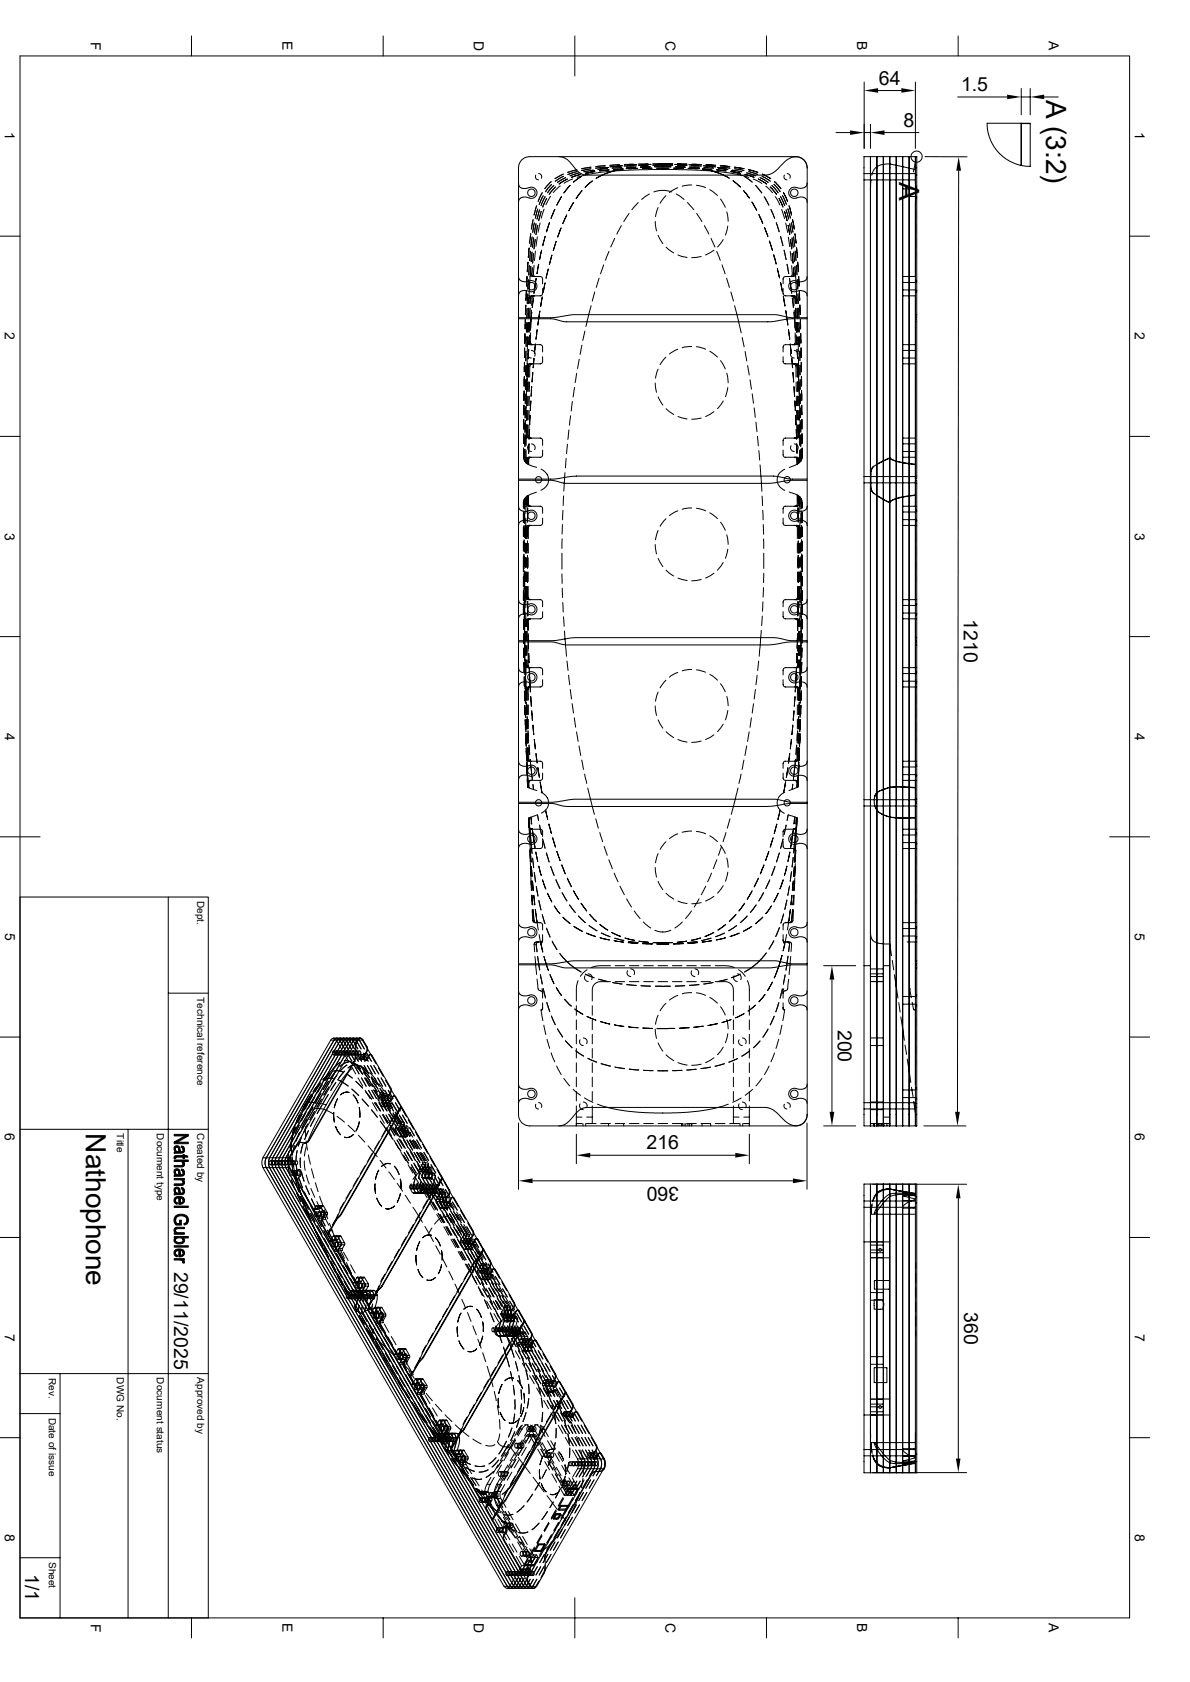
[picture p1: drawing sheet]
<svg xmlns="http://www.w3.org/2000/svg" width="297mm" height="420mm" viewBox="0 0 297 420" stroke-linecap="round" stroke-linejoin="round" font-family="sans-serif">
<defs><g id="words">
<g font-size="7">
<text x="261.1" y="24.8" transform="rotate(90 261.1 24.8)">A (3:2)</text>
<text x="224.4" y="45.4" transform="rotate(90 224.4 45.4)">A</text>
<text x="21.5" y="283" transform="rotate(90 21.5 283)">Nathophone</text>
</g>
<g font-size="4.9">
<text x="219.4" y="21.1">64</text>
<text x="239.9" y="22.7">1.5</text>
<text x="225.5" y="31.7">8</text>
<text x="240.6" y="154.6" transform="rotate(90 240.6 154.6)">1210</text>
<text x="209.1" y="257.1" transform="rotate(90 209.1 257.1)">200</text>
<text x="161.4" y="287">216</text>
<text x="169.5" y="296.3" transform="rotate(-180 169.5 296.3)">360</text>
<text x="43.5" y="317.5" transform="rotate(90 43.5 317.5)">29/11/2025</text>
<text x="240.6" y="327.6" transform="rotate(90 240.6 327.6)">360</text>
<text x="6.3" y="393.1" transform="rotate(90 6.3 393.1)">1/1</text>
</g>
<g font-size="3.5">
<text x="22.6" y="10.4" transform="rotate(90 22.6 10.4)">F</text>
<text x="70.5" y="10.3" transform="rotate(90 70.5 10.3)">E</text>
<text x="118.3" y="10.2" transform="rotate(90 118.3 10.2)">D</text>
<text x="166.1" y="10.2" transform="rotate(90 166.1 10.2)">C</text>
<text x="214" y="10.3" transform="rotate(90 214 10.3)">B</text>
<text x="261.8" y="10.3" transform="rotate(90 261.8 10.3)">A</text>
<text x="1.2" y="33" transform="rotate(90 1.2 33)">1</text>
<text x="283.2" y="33" transform="rotate(90 283.2 33)">1</text>
<text x="1.2" y="83" transform="rotate(90 1.2 83)">2</text>
<text x="283.2" y="83" transform="rotate(90 283.2 83)">2</text>
<text x="1.2" y="133" transform="rotate(90 1.2 133)">3</text>
<text x="283.2" y="133" transform="rotate(90 283.2 133)">3</text>
<text x="1.2" y="183" transform="rotate(90 1.2 183)">4</text>
<text x="283.2" y="183" transform="rotate(90 283.2 183)">4</text>
<text x="1.3" y="233" transform="rotate(90 1.3 233)">5</text>
<text x="283.3" y="233" transform="rotate(90 283.3 233)">5</text>
<text x="1.2" y="283" transform="rotate(90 1.2 283)">6</text>
<text x="283.2" y="283" transform="rotate(90 283.2 283)">6</text>
<text x="1.2" y="333" transform="rotate(90 1.2 333)">7</text>
<text x="283.2" y="333" transform="rotate(90 283.2 333)">7</text>
<text x="1.2" y="383" transform="rotate(90 1.2 383)">8</text>
<text x="283.2" y="383" transform="rotate(90 283.2 383)">8</text>
<text x="22.6" y="405.4" transform="rotate(90 22.6 405.4)">F</text>
<text x="70.5" y="405.3" transform="rotate(90 70.5 405.3)">E</text>
<text x="118.3" y="405.2" transform="rotate(90 118.3 405.2)">D</text>
<text x="166.1" y="405.2" transform="rotate(90 166.1 405.2)">C</text>
<text x="214" y="405.3" transform="rotate(90 214 405.3)">B</text>
<text x="261.8" y="405.3" transform="rotate(90 261.8 405.3)">A</text>
</g>
<g font-size="2.5">
<text x="49.2" y="225" transform="rotate(90 49.2 225)">Dept.</text>
<text x="49.2" y="249" transform="rotate(90 49.2 249)">Technical reference</text>
<text x="29.2" y="283" transform="rotate(90 29.2 283)">Title</text>
<text x="39.2" y="283" transform="rotate(90 39.2 283)">Document type</text>
<text x="49.2" y="283" transform="rotate(90 49.2 283)">Created by</text>
<text x="12.2" y="344" transform="rotate(90 12.2 344)">Rev.</text>
<text x="29.2" y="344" transform="rotate(90 29.2 344)">DWG No.</text>
<text x="39.2" y="344" transform="rotate(90 39.2 344)">Document status</text>
<text x="49.2" y="344" transform="rotate(90 49.2 344)">Approved by</text>
<text x="12.2" y="354" transform="rotate(90 12.2 354)">Date of issue</text>
<text x="12.2" y="390" transform="rotate(90 12.2 390)">Sheet</text>
</g>
</g></defs>
<g fill="none" stroke="#000" stroke-width=".25">
<path d="M5 14h276.9v390h-276.9zM47.8 9v5M95.6 9v5M143.5 9v10M191.3 9v5M239.1 9v5M139.4 39.1h59.3a2.75 2.75 0 0 1 2.8 2.8M208.7 33.1h3.5M215.7 20.5v16.5M215.7 33.1h1.6M217.3 31v6M219.2 22.6h5.8"/>
<path d="M220.5 39.1v242h-4.9v-242h1.7v239.2M220.5 39.1h-1.6v239.2M220.5 39.1h1.6v2.8M220.5 39.1v242h1.6M220.8 33.1h8.6M223.7 39.1v242M225.3 39.1v242zM226.9 39.1h-4.8v2.8M226.9 39.1v242M226.9 39.1h1.6v239.2M228.5 20.5v16.5M228.5 39.2h.3"/>
<path d="M230.9 39.1l10.5 .1M239 24.2h12.4M246.4 30.8h8.5v10.5l-1.5-.4-1.6-.8-1.4-.9-1.5-1.4-1.3-2-.7-1.7-.4-1.7zM254.9 22.1v6.6M254.9 24.2h2.2M254.9 30.8h2.2v10.7l-2.2-.2zM254.9 30.9h2.2M257.1 22.1v6.6M260.6 24.2h3.5M0 59h5M129.4 45.7v4.8M132.1 46.9a1.42 1.42 0 0 1 1.9 1.5 1.42 1.42 0 0 1-2.3 .9h-1.4l-.7 .5-.2 .6v18.8l.3 .7 .6 .3 .9 .2 .9-.3"/>
<path d="M132.5 58.4l-.3 2.3M132.8 59.2l-.3 2.4M133.1 54.9l-.5 2.3M133.2 59.4l-.3 2.4M133.3 55.7l-.3 2.3M133.6 59.8l-.3 2.3M133.7 43.7a.78 .78 0 0 0 .7 1.2M133.8 55.9l-.4 2.3M133.9 51.4l-.6 2.3M134.1 59.1l-.3 2.4M134.2 52.2l-.6 2.3M134.2 56.3l-.4 2.3"/>
<path d="M134.4 43.3a.8 .8 0 0 1 .7 1.2M134.7 52.4l-.7 2.3M134.8 55.7l-.5 2.3M135.1 52.8l-.6 2.3M135.3 48.1l-1 2.2M135.6 48.9l-1 2.2M135.8 52.2l-.7 2.3M136.1 59l-.6 2.3M136.1 49.1l-1.1 2.2M136.4 49.5l-.9 2.2M137.1 55.6l-.7 2.3M137.4 49l-1.1 2.1"/>
<path d="M137.6 45.4l-1.6 1.7M137.7 46.1l-1.6 1.8M138.2 46.3l-1.5 1.8M138.5 52.3l-1 2.2M138.6 46.7l-1.5 1.8M139.8 46.4l-1.7 1.7M140 56.9l-.8 2.3M140.1 49.1l-1.1 2.1M140.6 43.5l-2.1 1.1M140.6 44l-2 1.3M141.2 44.4l-2.1 1.2M141.4 53.7l-.9 2.1"/>
<path d="M141.6 44.7l-2.1 1.2M142.3 46.3l-1.5 1.9M142.9 44.7l-2.1 1.1M143.2 50.5l-1.2 2.1M144 42.4l-2.3 .7M144 42.8l-2.3 .8M144 44.3l2.5-.7 3.8-.6 5-.5 6.5-.2 9.6 .1 6.7 .3 5.2 .7 3.6 .9M144.6 43.2l-2.3 .7M144.9 43.5l-2.2 .7M145.1 44.1l-2 1.4M145.2 47.6l-1.4 1.9M147.5 41.7l-2.3 .4"/>
<path d="M147.5 42.2l-2.3 .4M147.8 45.2l-1.8 1.6M148.1 42.5l-2.4 .4M148.3 42.6l-2.2 .9M148.5 42.8l-2.4 .5M151 41.4l-2.3 .2M151 41.7l-2.3 .3M151.6 42.1l-2.4 .2M151.8 41.8l-2.3 .5M152 42.4l-2.4 .3M153.4 59.5l-1 2.2M154.6 41.5l-2.4 .2"/>
<path d="M154.6 41.1l-2.4 .2M155.1 56.3l-1.1 2.2M155.1 42.3l-3.6 .9-2.7 1.3M155.2 41.8l-2.4 .2M155.3 41.4l-2.3 .3M155.6 42.2l-2.4 .1M157 53.3l-1.3 2M158.2 41l-2.4 .1M158.2 41.4h-2.4M158.7 41.8l-2.4 .3M158.7 41.7l-2.3 .1M158.9 41.1l-2.4 .2"/>
<path d="M159.1 42l-2.3 .1M159.3 50.6l-1.6 1.8M159.4 41.3h2.4M161.8 40.9l-2.4 .1M162.1 48.4l-2 1.4M162.2 41.7h-2.3M162.3 41.7h-2.4M162.5 41.1h-2.4M162.7 42h-2.4M162.9 40.9h5zM162.9 41.3h5M163.2 47.9l1.7-.4h1.1l1.7 .4"/>
<path d="M163.5 41.6h3.8zM163.5 55.3l.4 2.4M163.7 41.1h3.5zM163.9 42h3.1zM164.3 51.8l-.7 2.3M164.3 58.8l1.1 2M165.4 41.6l-2 .1M165.4 41.6l2.1 .1M166.2 48.9l-1.4 1.9M168.1 42h2.5M168.4 41.1h2.4M168.6 41.7h2.3"/>
<path d="M168.7 41.7h2.3M168.8 48.4l1.9 1.4M169.1 40.9l2.3 .1M169.1 41.3h2.3M169.2 46.9l-2.1 1.2M171.6 50.6l1.6 1.8M171.7 42l2.4 .1M172 41.1l2.4 .2M172.1 41.7l2.4 .1M172.2 41.8l2.4 .3M172.6 41.4h2.4M172.6 46.2l-2.3 .3"/>
<path d="M172.7 41l2.3 .1M173.8 46.3l2.3 .6M173.9 53.3l1.3 2M175.3 42.2l2.4 .1M175.6 41.4l2.3 .3M175.7 41.8l2.4 .2M175.8 42.3l3.6 .9 2.6 1.3M175.8 56.3l1.1 2.2M176.2 41.1l2.4 .2M176.2 41.5l2.4 .2M177.2 47.4l1.9 1.4M177.5 59.5l.9 2.2"/>
<path d="M178.9 42.4l2.3 .3M179.1 41.8l2.3 .5M179.3 42.1l2.4 .2M179.8 41.4l2.4 .2M179.8 41.7l2.4 .3M179.8 49.7l1.2 2.1M180.5 59.8l-1.4 1.9M181.4 52.9l.3 2.3M181.7 56.4l-.6 2.3M182.4 42.8l2.4 .5M182.5 42.6l2.3 .9M182.8 42.5l2.4 .4"/>
<path d="M183 45.1l1.8 1.6M183.3 41.7l2.4 .4M183.3 42.2l2.4 .4M185.6 47.6l1.4 1.8M185.8 44.1l1.9 1.4M185.9 43.5l2.3 .7M186.3 43.2l2.3 .7M186.9 42.4l2.2 .7M186.9 42.8l2.2 .8M187.7 50.5l1.1 2M188 44.7l2.2 1.1M188.6 46.3l1.5 1.9"/>
<path d="M189.3 44.7l2 1.2M189.4 53.6l1 2.2M189.7 44.4l2 1.2M190.2 44l2 1.3M190.2 43.5l2.2 1.1M190.8 49.1l1.1 2.1M190.8 56.9l.8 2.2M191.1 46.5l1.7 1.6M192.2 46.7l1.6 1.8M192.4 52.3l.9 2.2M192.7 46.3l1.5 1.8M193.2 46l1.5 1.8"/>
<path d="M193.3 45.3l1.6 1.8M193.5 49.1l1.1 2.1M193.8 55.6l.7 2.3M194.4 49.5l1 2.2M194.8 59l.6 2.3M194.8 49.1l1 2.2M195.1 52.3l.7 2.3M195.3 48.9l1 2.1M195.5 48.1l1.1 2.1M195.8 52.8l.6 2.3M195.8 43.7a.75 .75 0 0 0-.1 .8 .75 .75 0 0 0 .7 .4M196.1 55.7l.5 2.3"/>
<path d="M196.2 52.4l.6 2.3M196.5 43.3a.8 .8 0 0 1 .6 1.2M196.6 52.2l.7 2.2M196.7 56.3l.4 2.3M196.8 59.2l.3 2.4M196.9 51.4l.7 2.3M197.1 55.9l.4 2.3M197.3 59.8l.3 2.3M197.5 55.6l.4 2.4M197.7 59.4l.3 2.4M197.8 54.8l.4 2.4M198.1 59.1l.3 2.4"/>
<path d="M198.4 58.4l.3 2.3M198.8 46.9a1.43 1.43 0 0 0-1.9 1.6 1.43 1.43 0 0 0 2.4 .8l.9-.1 .7 .2 .4 .4 .2 .6v18.8l-.3 .7-.6 .3-1 .2-.8-.3M201.5 45.7v-3.9l-.2-.8-.7-1.1-.8-.5-.7-.2-1.4 .1-1.1 .5-3.3 3.1-1.1 .6-1 .2h-44.9l-.9-.2-.9-.4-2.9-3.2-1.3-.7-8.1-.1a2.75 2.75 0 0 0-2.8 2.8v3.9l.2 .8 1 .5 1.5-.3M201.5 41.9v.1M201.5 45.7v4.8M201.5 45.7l-.2 .7-.6 .5-.9 .1-1-.2M215.6 43.3h12.9M215.6 44.9h12.9M217.4 45l-.1 2.5M222.1 41.9v239.2M225.3 49.1h3.2M225.3 47.2h3.2"/>
<path d="M228.5 42.3l-6.4-1.4-1.6 .1-1 .3-.8 .5-.7 .8-.4 1.2M228.5 45.7v-6.6h.3v40.2h-.3v-5.4h-3.2M228.5 43.7h.3M228.5 46.1h.1M228.5 47h.3M228.5 46.7h.3M228.5 49.5h.3M228.5 49.2h.3M228.5 40.5l-.5 2.4M228.5 46.1v1.4M228.5 48.7v2.4M228.5 52.3v2.4"/>
<path d="M228.5 55.8v2.5M228.5 59.4v2.4M239.3 42.6l-.3 235M281.9 59h5M129.4 69v4.9M129.4 79.3v.3M129.4 79.6h8.3l3.2 .7h51.5l4.5-.7h4.6v40h-4.3l-4.2-.7h-49.2l-5.6 .7h-8.8zM131.1 79.8v2.3M131.2 76.2l-.1 2.4M131.4 72.6l-.1 2.4M131.5 69l-.1 2.4M131.6 77l-.1 2.4"/>
<path d="M131.7 73.4l-.1 2.4M131.8 65.5l-.2 2.4M131.9 69.8l-.2 2.4M131.9 77l-.1 2.3M132.1 61.9l-.2 2.4M132.1 66.3l-.1 2.4M132.3 77l-.1 2.3M132.4 62.7l-.2 2.4M132.5 79.6l-.2 2.9M132.5 79.6v2.3M132.6 77.5l-.1 2.1M132.7 78l-.2 1.6"/>
<path d="M132.8 62.9l-.2 2.4M133 73.9l-.6 .4-.1 1.5M133 73.9h.4l-.4 .1-.2 .4-.1 1.9M133.1 74.4l-.3 2.4M133.2 63.3l-.3 2.4M133.3 66.3l-.1 1.1a1.48 1.48 0 0 0 .1 1.5l.4 .1M133.6 62.7l-.2 2.4M133.8 69.5l-.5 3.7M134.5 66l-.5 2.3M134.7 77.7l-.5 3.5M135.2 62.5l-.5 2.3M135.3 74.2l-.4 2.3"/>
<path d="M135.4 70.9l-.1-1.6-.5-.3h-1.6l-.4-.2-.1-.3 .1-1.6-.1 1.6 .2 .4 .4 .1h-.5l-.4-.2 .1-2.3-.5 9.3 .1-1.6 .4-.3h.5M135.4 72.1l-.1 1.6-.4 .2h-1.5M136.1 70.7l-.5 2.3M136.8 67.2l-.5 2.3M137.8 63.7l-.7 2.3M138.8 60.3l-.7 2.3M147.5 76.3l-1.3 5.2M148.5 72.9l-.7 2.3M149.5 69.5l-.7 2.3M150.7 66.1l-.8 2.3M152 62.8l-.9 2.2M166.2 61.7l1.9 1.5"/>
<path d="M169.2 63.7l2.3 .6M175 64.1l-2.4 .2M178.2 62.5l-2.1 1.2M178.9 62.8l.9 2.2M180.2 66.1l.8 2.3M181.4 69.5l.7 2.3M182.4 72.9l.6 2.3M183.3 76.3l1.7 6.8M192.1 60.2l.7 2.3M193.1 63.6l.6 2.3M194 67.1l.6 2.3M194.8 70.6l.5 2.3"/>
<path d="M195.5 70.9l.1-1.6 .4-.3h1.7l.3-.2 .2-.3-.2-1.6 .2 1.6-.2 .4-.5 .1h.6l.4-.2-.1-2.3 .5 9.3-.1-1.6-.4-.3h-.5l.6 .4v1.5l-.1-1.6-.3-.3-2.4-.1-.2-.4v-1.3M195.5 74.1l.4 2.3M195.7 62.5l.5 2.3M196.1 77.6l.5 3.6M196.4 66l.4 2.3M197.1 69.5l.5 3.7M197.2 62.8l.3 2.4M197.5 73.9l.4 .1 .2 .4 .1 1.9M197.6 66.3l.1 1.1a1.48 1.48 0 0 1-.2 1.5l-.4 .1M197.7 63.3l.3 2.4M197.7 74.4l.3 2.4M198.1 62.9l.2 2.4"/>
<path d="M198.2 78l.1 1.6M198.2 77.5l.1 2.1M198.3 79.6l.3 2.9M198.3 79.6l.1 2.3M198.5 62.7l.2 2.4M198.6 77l.1 2.3M198.8 66.3l.1 2.3M198.8 61.9l.2 2.4M198.8 70.2a1.41 1.41 0 0 0-1.8 1.6 1.41 1.41 0 0 0 2.2 .8l1.4 .1 .8 .7 .1 5.9h-4l-3.8-.7h-50.7l-5.2 .7h-8.4l.1-5.9 .7-.8h1.4a1.44 1.44 0 0 0 2.3-.7 1.44 1.44 0 0 0-1.5-1.8l-.3 .1M199 77l.1 2.3M199 69.8l.1 2.4M199.1 65.4l.2 2.5"/>
<path d="M199.2 73.4l.1 2.4M199.3 77l.1 2.3M199.3 69l.2 2.4M199.5 72.6l.1 2.4M199.6 76.2l.1 2.3M199.8 79.8v2.3M201.5 69v4.9M201.5 79.3v.3M225.3 69h3.2M225.3 72.4h3.2M225.3 70.5h3.2M228.5 79.6h.3v40h-.3z"/>
<path d="M228.5 78.6h.3M228.5 64.3h.1M228.5 72.6h.3M228.5 70h.3M228.5 72.9h.3M228.5 72.5h.3M228.5 70.4h.3M228.5 63v1.3M130.8 97.6v2.4M130.9 94.1l-.1 2.3M130.9 90.5v2.3M130.9 86.9v2.4"/>
<path d="M131 83.3v2.4M131.1 98.4v2.4M131.1 94.8v2.4M131.2 91.3v2.3M131.3 87.7l-.1 2.4M131.4 84.1l-.1 2.4M131.4 98l-.1 2.3M131.4 80.6v2.3M131.4 98.9v2.4M131.5 95.4l-.1 2.3M131.6 94.4l-.2 2.4M131.6 89.1l-.1 5 .1-2.9 .4-.3 .5-.1"/>
<path d="M131.7 90.8l-.1 2.4M131.8 98.9l-.1 2.4M131.8 88a.92 .92 0 0 0 0 .9 .92 .92 0 0 0 .8 .5M131.8 80.5l-.1 2.4M131.8 95.4v2.3M132 87.2l-.2 2.4M132 84.1v1.5l.6 .5M132.1 98.9v2.4M132.2 80.5l-.1 2.4M132.2 95.4l-.1 2.3M132.2 83.7l-.2 2.4M132.4 83.1v2.5l.6 .5"/>
<path d="M132.5 90.8l-.6 .5v2.8M132.5 90.8h.3l-.6 .5v2.8M132.6 87.5a.97 .97 0 0 1 .8 1.4M132.6 86.1l-.6-.1-.3-.3v-1.6l-.1 3.8M132.6 86.1l2.6 .1 .2 .4v1.3M132.7 96.6l-.2 2.3M133 93l-.2 2.4M133.3 89.5l-.2 2.3M133.6 85.9l-.2 2.4M134.1 82.3l-.3 2.4M135.4 89.1v1.3l-.2 .3-2.4 .1M143.4 96.7l-.4 2.4"/>
<path d="M143.9 93.2l-.3 2.3M144.6 89.7l-.5 2.3M145.2 86.2l-.4 2.3M146 82.7l-.5 2.3M163.5 95.6l.4 2.4M164.3 92.2l-.7 2.2M164.3 99.1l1.1 2M166.2 89.2l-1.4 1.9M169.2 87.2l-2.1 1.2M172.6 86.5l-2.3 .3M173.8 86.6l2.3 .6M177.2 87.7l1.9 1.5"/>
<path d="M179.8 90l1.2 2.1M181.4 93.2l.3 2.4M181.7 96.8l-.6 2.3M185.3 84.3l.4 2.3M186 87.8l.4 2.3M186.6 91.3l.4 2.3M187.2 94.8l.4 2.4M187.7 98.3l.3 2.4M195.5 87.9v-1.3l.2-.4 2.7-.1 .4-.3v-1.7v1.5l-.6 .5 .6-.1 .4-.3v-1.6l.1 3.8M195.5 89.1v1.3l.2 .3 2.8 .1 .4 .3 .1 3v-2.8l-.6-.5 .8 .3 .1 3v-5M196.8 82.3l.3 2.4M197.2 85.9l.3 2.4"/>
<path d="M197.4 88a.95 .95 0 0 0 .8 1.4M197.6 89.5l.2 2.3M197.9 93l.2 2.4M198 90.8l.6 .5 .1 2.8M198.2 96.6l.1 2.3M198.2 87.5a.92 .92 0 0 1 .9 .5 .92 .92 0 0 1 0 .9M198.5 83.1v2.5l-.6 .5M198.7 83.7l.1 2.3M198.7 80.5l.1 2.4M198.7 95.4l.1 2.3M198.8 98.9v2.4M198.9 87.2l.2 2.4"/>
<path d="M199.1 80.5v2.4M199.1 95.4v2.3M199.1 98.9v2.4M199.1 90.8l.2 2.3M199.3 94.3l.1 2.4M199.4 95.4v2.3M199.4 80.5l.1 2.4M199.4 98.9l.1 2.4M199.5 97.9l.1 2.4M199.5 84.1l.1 2.4M199.6 87.7v2.3M199.6 91.2l.1 2.4"/>
<path d="M199.7 94.8v2.4M199.8 98.4v2.4M199.9 83.3v2.4M199.9 86.9l.1 2.4M200 90.5v2.3M200 94l.1 2.4M200.1 97.6v2.4M225.3 86.1h3.2M225.3 90.8h3.2M225.3 89.4h3.2M225.3 87.5h3.2M228.5 80.3h.3"/>
<path d="M228.5 86.5h.1M228.5 86.5v1.3M228.5 89v2.4M228.5 92.6v2.4M228.5 96.2v2.4M228.5 99.8v2.4M0 109h5M129.4 119.9h8.4l3.3 .8h51.1l5.1-.8h4.2v6.5M129.4 119.6v40.7M130.7 111.9v2.6l.3 .7v-2.5v2.5l.3 .4M130.7 104.8v2.3M130.7 108.3v2.4"/>
<path d="M130.8 101.2l-.1 2.4M131 112.2l-.1 2.9M131 109.1v2.4M131.1 108.7l-.1 2.3M131.1 105.6l-.1 2.3M131.1 102v2.4M131.1 105.1v2.4M131.3 101.5l-.1 2.4M131.3 112.4v3.2M131.4 102.5v2.4M131.6 114.8v1l-.3-.2M131.6 114.8v1l.4 .2"/>
<path d="M131.7 106.1v2.7l.3 .5 .3 .1M131.7 102.5v2.4M131.8 111.3a.92 .92 0 0 0 0 1 .92 .92 0 0 0 .8 .4M131.9 114.4v1.6M132 110.8v2.4M132 106.1v2.8l.2 .4 .4 .1M132.1 102.5l-.1 2.4M132.2 107.3l-.2 2.3M132.2 114.2l-.4 .2-.2 .4M132.2 114.2h-.5l-.3 .3-.1 1.1M132.2 114.2h.3l-.5 .3v.9a.82 .82 0 0 0 .8 1l1.1 .3M132.3 103.7l-.1 2.4"/>
<path d="M132.3 109.4l-.6-.1-.3-.3v-2.9l-.1 5.1M132.3 109.4l2.9 .1 .2 .4v1.3M132.5 100.1l-.1 2.4M132.6 110.8a.97 .97 0 0 1 .8 1.5M133.6 119.7a.79 .79 0 0 0 .7 .9 .79 .79 0 0 0 .9-.7M133.6 119.6a.8 .8 0 0 1 .8-.6 .8 .8 0 0 1 .8 .6M135 117.1l.8 .5 .8 .8 .3 1.2M135.2 119.7v.2M135.4 112.4v1.3l-.3 .4-2.6 .1M136.9 119.7l-.4 1.5-.7 .8-.8 .4M141 118l-.3 4.6M141.3 114.5l-.2 2.3"/>
<path d="M141.6 110.9l-.2 2.4M142 107.4l-.3 2.3M142.4 103.8l-.3 2.4M142.9 100.2l-.3 2.4M166.2 102.1l1.9 1.4M169.2 104l2.3 .6M175 104.4l-2.4 .3M178.2 102.8l-2.1 1.2M180.5 100.1l-1.4 1.9M188.2 101.9l.3 2.3M188.7 105.4l.2 2.4M189.1 109l.2 2.3"/>
<path d="M189.4 112.5l.2 2.4M189.7 116.1l.5 6.6M194.1 119a2.75 2.75 0 0 0 1.1 3.1l.7 .3M195.5 111.2v-1.3l.2-.4 3.1-.1 .3-.3 .1-3v2.7l-.3 .5-.3 .1 .6-.1 .3-.3v-2.9l.1 5.1M195.5 112.4v1.3l.2 .4 3.3 .2 .3 .4v1M195.8 119.3a.79 .79 0 0 1 1.2-.1 .79 .79 0 0 1-.1 1.2 .79 .79 0 0 1-1.2-.3M195.8 119.4v.7M195.9 117.2l-1 .5-.8 1.3M197.4 111.3a.95 .95 0 0 0 .8 1.4M198.2 110.8a.92 .92 0 0 1 .9 .5 .92 .92 0 0 1 0 1M198.3 114.2l.4 .1 .2 .5a1.23 1.23 0 0 1-1.2 1.7l-.7 .2M198.4 100.1l.1 2.4"/>
<path d="M198.6 103.7l.1 2.4M198.7 107.3l.1 2.3M198.8 102.5v2.4M198.8 110.8l.1 2.4M198.8 106.1l.1 2.8-.2 .4-.5 .1M199 114.4v1.5M199.1 102.5l.1 2.4M199.3 115.7l-.4 .2M199.5 102.5v2.4M199.6 112.4v3.1M199.6 115.5l-.1-1-.3-.3h-.6l.6 .4 .1 1.1M199.6 115.5l-.3 .2"/>
<path d="M199.6 101.5l.1 2.3M199.7 105l.1 2.4M199.8 108.6l.1 2.4M199.8 101.9v2.4M199.8 105.5l.1 2.4M199.9 112.2v2.9M199.9 109.1v2.4M200.1 101.2l.1 2.3M200.2 108.3v2.4M200.2 104.7v2.4M200.2 111.9v2.5l-.3 .7v-2.5v2.5l-.3 .4M201.5 119.6v.3"/>
<path d="M215.6 119h12.9M218.1 116.4l-.5 .5-.2 .9v3.5l.2 1.2 .5 .7M218.9 115.9l2.9-1.4a.37 .37 0 0 1 .6 .1l1.7 .6 4.4 .7M225.3 109.4h3.2M225.3 114.2h3.2M225.3 112.7h3.2M225.3 110.8h3.2M228.5 116l-4-.6-2.1-.7a.54 .54 0 0 0-.5-.3 .54 .54 0 0 0-.5 .3l-3.3 1.7-.4 .4-.2 .8M228.5 118.9h.3M228.5 104.7h.1M228.5 103.3v1.4M281.9 109h5"/>
<path d="M129.4 126.4l.2 .6 .5 .5 1.6 .1a1.41 1.41 0 0 1 2.2 .9 1.41 1.41 0 0 1-1.8 1.5M130.6 128.1v2.3M130.6 131.6v2.4M130.6 135.2v2.4M130.6 138.8v4zM130.8 138.4v3.6zM130.8 134.8v2.4M130.8 131.2v2.4M130.8 127.7v2.3M130.9 124.7l-.1 1.8M130.9 139v2.4M130.9 135.4v2.4"/>
<path d="M130.9 131.9v2.3M130.9 128.3v2.4M131.2 139.3v2.3M131.2 135.7v2.4M131.2 129.4v5.1v-2.8l.3-.4 .7-.1M131.3 124.2l-.4 .3v2.6v-2.6l-.3 .8v1.6M131.3 124.2l-.1 4M131.3 124.2v1.8l.4 .4h.5M131.5 139.3v2.3M131.5 135.7v2.4M131.6 123.9v2l.1 .3 .5 .2M131.6 123.9l-.3 .3"/>
<path d="M131.7 138.7v3.2M131.7 135.1v2.4M131.7 131.5v2.4M131.7 126.8v3.5M131.7 123.8v1.8M131.8 139.3v2.3M131.9 135.7v2.4M131.9 123.7l-.3 .2M132.1 130.1l-.7-.2-1.1 .1-.7 .5-.2 .7M132.2 131.2l-.6 .4-.1 2.9M132.2 131.2h.3l-.4 .1-.2 .4v2.8M132.2 126.4l3 .1 .2 .4v1.3"/>
<path d="M133.9 122.9l-2 .8v2.1l.2 .5 .4 .1M135.4 129.4v1.3l-.2 .4-2.7 .1M140.3 138.1v4M140.3 134.5v2.4M140.4 131l-.1 2.3M140.5 127.4l-.1 2.4M140.7 123.8l-.2 2.4M163.5 136l.4 2.3M164.3 132.5l-.7 2.3M164.3 139.4l1.1 2.1M166.2 129.5l-1.4 1.9M169.2 127.6l-2.1 1.1"/>
<path d="M172.6 126.8l-2.3 .4M173.8 126.9l2.3 .7M177.2 128.1l1.9 1.4M179.8 130.4l1.2 2M181.4 133.6l.3 2.3M181.7 137.1l-.6 2.3M190.2 123.9l.1 2.3M190.4 127.4l.1 2.4M190.5 131l.1 2.4M190.6 134.6v2.3M190.6 138.1v3.8M195.5 129.4v1.3l.2 .4 3.1 .1 .5 .3v3v-2.9l-.6-.4 .6 .1 .3 .4v2.8v-5.1"/>
<path d="M197 122.9l2 .7M198.4 131.2l.4 .1 .2 .4v2.8M198.8 130.1l.6-.2 1.2 .1 .7 .5 .2 .7M199 123.6v2.2l-.2 .5-.4 .1M199 123.6l.3 .2M199 135.7v2.4M199.1 139.3v2.3M199.1 123.7l.1 1.9M199.2 126.8v3.5M199.2 138.7v3.2M199.2 131.5v2.4M199.2 135.1v2.4"/>
<path d="M199.3 123.8v2.1l-.2 .3-.4 .2h.5l.4-.4v-2M199.3 123.8l.3 .2M199.3 123.8l-.1 2.4-.4 .2-3.1 .1-.2 .4v1.3M199.3 135.7v2.4M199.3 139.3v2.3M199.6 124v4.2M199.6 124l.3 .5M199.6 135.7v2.4M199.6 139.3v2.3M199.9 124.5l.3 .8v1.5M199.9 124.5v2.5M199.9 128.2v2.4"/>
<path d="M199.9 131.8v2.4M199.9 135.4v2.4M199.9 138.9v2.5M200 124.7l.1 1.7M200.1 127.6v2.4M200.1 131.2v2.4M200.1 134.8v2.4M200.1 138.3v3.7zM200.2 138.8v3.9zM200.2 135.2v2.3M200.2 131.6v2.4M200.2 128v2.4"/>
<path d="M201.5 126.4v28.1M201.5 126.4l-.2 .6-.6 .5-1.5 .1a1.41 1.41 0 0 0-2.3 .9 1.41 1.41 0 0 0 1.9 1.5M215.6 120.6h12.9M217.5 121.9l.2 .9 .5 .5 3.9 2.2M218.9 123.8l3.2 1.7M225.3 126.4h3.2v-6.5h.3v10M225.3 131.2h3.2M225.3 129.8h3.2M225.3 127.8h3.2M228.5 123.6l-4.6 .8-1.4 .6-.4 .5M228.5 123.7l-4.6 .8-1.2 .4-.6 .6M228.5 120.7h.3"/>
<path d="M228.5 126.8h.1M228.5 129.9h.3M228.5 127.7h.3M228.5 127.4h.3M228.5 130.2h.3M228.5 126.8v1.4M228.5 129.4v2.3M228.5 133v2.3M228.5 136.5v2.4M228.8 129.9v23.3M0 159h5M129.4 149.7l.2 .7 .6 .5 1.2 .1 .7-.2"/>
<path d="M130.6 144v2.4M130.6 147.6v2.3M130.6 151.1l.1 2.4M130.7 154.7v2.4M130.7 158.3v2.4M130.8 150.4l.1 2.3M130.8 146.8v2.4M130.8 143.2v2.4M130.9 153.9v2.4M130.9 157.5v2.4M130.9 155.4v2.3M130.9 151.8v2.4"/>
<path d="M130.9 148.2v2.4M130.9 142.6v4.4zM131 158.9v2.4M131.2 157.6v2.4M131.2 152.9v3.6l.1-1.6 .3-.3 .5-.1M131.2 142.8v2.4M131.5 146.4v2.9l.2 .3 .4 .1M131.5 142.8v2.4M131.5 157.6v2.4M131.7 146.6v2.4M131.7 143v2.4M131.7 150.2v3.6"/>
<path d="M131.7 155l.1 2.4M131.8 158.6l.1 1.4M131.8 146.4v2.8l.2 .4 .5 .1M131.8 142.8v2.4M131.8 158.2v1.8M131.8 160l.1 .3M132.1 150.9a1.41 1.41 0 0 1 1.8 1.5 1.41 1.41 0 0 1-2.2 .9l-.9-.1-.8 .3-.4 .3-.2 .7M132.1 149.7h-.4l-.5-.4v-2.9v5.3M132.1 154.5l-.4 .1-.2 .4v1.5M132.1 154.5h.3l-.4 .1-.2 .4v2M132.1 149.7l3.1 .2 .2 .3v1.3M132.1 154.5h.1"/>
<path d="M135.4 152.7v1.4l-.2 .3-2.8 .1M140.3 143.3v2.4M140.3 146.9l.1 2.3M140.5 150.5l.1 2.3M140.6 154l.2 2.4M140.9 157.6l.5 6.3M166.2 142.4l1.9 1.4M169.2 144.4l2.3 .5M175 144.7l-2.4 .3M178.2 143.1l-2.1 1.2M180.5 140.5l-1.4 1.9M190 157.4l-.5 6.5"/>
<path d="M190.2 153.8l-.1 2.4M190.4 150.3l-.1 2.4M190.5 146.7v2.4M190.6 143.1v2.4M195.5 151.5v-1.3l.2-.3 3.1-.2 .5-.2v-3.1v2.9l-.2 .3-.3 .1h.4l.4-.2v-3.1v5.3M195.5 152.7v1.4l.2 .3 3.1 .1M198.5 154.5l.3 .1 .3 .4v2M198.8 154.5l.3 .1 .2 .4v1.5v-1.5l-.2-.4zM198.8 150.9a1.41 1.41 0 0 0-1.9 1.5 1.41 1.41 0 0 0 2.3 .9l.9-.1 .7 .3 .5 .3 .2 .7M199.1 158.6l-.1 3.3M199.1 158.2v4.4M199.1 142.8v2.4"/>
<path d="M199.1 146.4v2.8l-.3 .4-.4 .1M199.1 155v2.4M199.2 150.2l-.1 3.6M199.2 143v2.4M199.2 146.6v2.4M199.3 142.8v2.4M199.3 157.6v2.4M199.6 142.8v2.4M199.6 152.9v3.6v-1.6l-.3-.3-.5-.1M199.6 157.6v2.4M199.9 158.9v2.3M199.9 142.5v4.5"/>
<path d="M199.9 148.2v2.3M199.9 151.7v2.4M199.9 155.3v2.4M200 157.5l-.1 2.4M200 153.9v2.4M200.1 143.2v2.4M200.1 146.8v2.4M200.1 150.4l-.1 2.3M200.2 158.2v2.4M200.2 154.6v2.5M200.2 151.1v2.4M200.2 147.5v2.4"/>
<path d="M200.2 143.9v2.4M201.5 154.5v5.5l-4.6-.1-3.6-.7h-49.9l-5.4 .8h-8.6M201.5 149.7l-.2 .7-.6 .5-1.3 .1-.6-.2M201.5 160v80.9M225.3 149.7h3.2M225.3 153.1h3.2M225.3 151.2h3.2M228.5 159.2h.3M228.5 145h.1M228.5 153.2h.3M228.5 151h.3M228.5 150.7h.3"/>
<path d="M228.5 153.5h.3M228.5 140.1v2.4M228.5 143.7v1.3M228.8 153.2v6.8h-.3v-5.5h-3.2M281.9 159h5M129.4 166.7v28.2M129.4 166.7l.2 .7 .7 .5 1 .1 .8-.2M130.7 161.8l.1 2.4M130.8 165.4v2.4M130.9 169v2.4M130.9 172.6v2.3M130.9 161.1l.1 2.3"/>
<path d="M131 176.1l.1 2.4M131 162.5v2.4M131 164.6l.1 2.4M131 166.1v2.3M131.1 179.7v2.4M131.1 169.6v2.4M131.1 173.2v2.4M131.1 168.2l.1 2.4M131.1 176.8l.1 2.4M131.2 171.8l.1 2.4M131.2 161.2l.1 2.4M131.3 169.7v5.1v-2.8l.3-.4 .6-.1"/>
<path d="M131.4 176v2.4M131.4 175.3l.1 2.5M131.4 179.6v2.4M131.5 164.8l.1 1.6 .6 .3M131.5 161.2v2.4M131.6 178.9l.1 2.4M131.6 176v2.4M131.6 179.6l.1 2.4M131.8 163.8v2.4l.3 .4 .4 .1M131.8 160.3v2.3M131.9 160.3v1.6M131.9 179.6v2.4"/>
<path d="M131.9 176v2.4M132 163.1v2.4M132.1 166.7l.3 6.1M132.1 167.9a1.41 1.41 0 0 1 1.8 1.5 1.41 1.41 0 0 1-2.2 .9l-.7-.1-.9 .2-.5 .5-.2 .6M132.2 166.7h-.5l-.4-.4v-1.5v3.7M132.2 171.5l-.3 .1-.3 .4v2.8M132.2 171.5h.3l-.5 .2-.2 .4 .1 2.7M132.2 166.7h.3M132.5 173.9l.1 2.4M132.5 166.7l2.6 .1 .3 .4v1.3M132.7 177.5l.2 2.4M135.4 169.7v1.3l-.3 .4-2.6 .1"/>
<path d="M141.5 165.1l.3 2.3M141.9 168.6l.3 2.4M142.3 172.2l.3 2.3M142.8 175.7l.3 2.4M143.3 179.2l.4 2.4M163.5 176.3l.4 2.3M164.3 172.8l-.7 2.3M164.3 179.7l1.1 2.1M166.2 169.8l-1.4 1.9M169.2 167.9l-2.1 1.2M172.6 167.2l-2.3 .3M173.8 167.3l2.3 .6"/>
<path d="M177.2 168.4l1.9 1.4M179.8 170.7l1.2 2.1M181.4 173.9l.3 2.3M181.7 177.4l-.6 2.3M187.5 179.2l-.3 2.4M188.1 175.7l-.4 2.4M188.6 172.2l-.3 2.3M189 168.6l-.3 2.4M189.4 165.1l-.3 2.3M195.5 169.7v1.3l.2 .4 2.7 .1M198.2 177.5l-.2 2.4M198.4 173.9l-.2 2.4"/>
<path d="M198.4 171.5l.4 .2 .3 .4-.1 2.7M198.4 166.7l-2.7 .1-.2 .4v1.3M198.4 166.7h.3M198.4 171.5h.3M198.7 166.7h.5l.4-.4v-1.5v3.7M198.7 171.5l.3 .1 .3 .4v2.8v-2.8l-.3-.4zM198.8 166.7l-.3 6.1M198.8 167.9a1.41 1.41 0 0 0-1.8 1.5 1.41 1.41 0 0 0 2.2 .9l.7-.1 .9 .2 .5 .5 .2 .6M198.9 163.1l-.1 2.4M199 176v2.4M199 179.6v2.4M199.1 163.8v2.4l-.3 .4-.4 .1"/>
<path d="M199.3 179.6l-.1 2.4M199.3 178.9l-.1 2.4M199.3 176v2.4M199.3 161.2v2.4M199.3 164.8v1.6l-.6 .3 .6-.3zM199.5 175.3l-.1 2.5M199.5 179.6v2.4M199.5 176v2.4M199.6 169.7v5.1v-2.8l-.3-.4-.6-.1M199.6 171.8v2.4M199.6 161.2v2.4M199.7 168.2v2.4"/>
<path d="M199.7 176.7v2.4M199.8 173.2v2.4M199.8 179.7l-.1 2.3M199.8 169.6v2.4M199.9 164.6l-.1 2.4M199.9 166v2.4M199.9 176.1l-.1 2.4M199.9 162.5v2.3M199.9 161.1v2.3M200 172.5l-.1 2.4M200 169v2.3M200.1 165.4v2.4"/>
<path d="M200.2 161.8l-.1 2.4M201.5 160.3h-4.8l-4.7 .7h-50.8l-3.4-.7h-8.4v6.4M201.5 166.7l-.2 .7-.7 .5-1 .1-.8-.2M225.3 166.7h3.2v-6.4h.3v9.9M225.3 171.5h3.2M225.3 170.1h3.2M225.3 168.2h3.2M228.5 161h.3M228.5 167.2h.1M228.5 170.2h.3M228.5 168h.3M228.5 167.7h.3"/>
<path d="M228.5 170.6h.3M228.5 167.2v1.3M228.5 169.7v2.4M228.5 173.3v2.4M228.5 176.9v2.3M228.8 170.2v21.1M129.4 194.9v5.4h8.6l5.2-.7h50.3l3.9 .7h4.1M129.4 190.1l.3 .8 .6 .4h1l.8-.2M131.2 183.3l.1 2.3M131.2 180.3l.1 2.5M131.2 184.2l.1 2.1M131.3 183.9l.1 2.4"/>
<path d="M131.3 186.9l.1 2.3M131.4 187.5v2.3M131.4 187.5v2.4M131.4 183.2l.1 2.3M131.5 190.4l.1 2.4M131.6 193.5l-.1-2.4 .2 5.4M131.6 194.6l.1 2M131.6 193l.1 3.6M131.7 183.2v2.3M131.7 194l.2 2.6M131.7 186.7v3l.6 .4M131.8 182.5l.2 2.4"/>
<path d="M131.8 195.5v1.1h-.1M131.8 196.6l.2 .1M131.8 195.5v1.1M131.9 186.7l.1 3 .5 .4M131.9 183.2v2.3M132 186.1l.2 2.3M132.1 191.2a1.42 1.42 0 0 1 1.9 1.5 1.42 1.42 0 0 1-2.3 .9l-1.6 .1-.5 .4-.2 .8M132.3 189.6l.5 5.1M132.3 190.1l-.5-.1-.3-.5v-2.8l.1 5.2M132.3 190.1h.2M132.4 194.9h-.4l-.3 .4v1.3M132.4 194.9h-.3l-.3 .6"/>
<path d="M132.4 194.9h.2h-.3l-.3 .5v.7a.9 .9 0 0 0 1.1 1l.9 .3M132.5 190.1h2.6l.3 .4v1.4M133 181.1l.2 2.3M133 195.9l.2 1.2M133.3 184.6l.3 2.4M133.8 188.2l.3 2.3M134.2 191.7l.4 2.4M134.8 195.2l.5 2.8M135.1 197.8l.9 .6 .6 .7 .3 1.5M135.4 193v1.4l-.2 .3-2.6 .2M143.9 182.8l.4 2.3M144.5 186.3l.4 2.3"/>
<path d="M145.2 189.8l.5 2.3M145.9 193.3l.5 2.3M146.7 196.8l1.7 6.5M166.2 182.7l1.9 1.5M169.2 184.7l2.3 .6M175 185l-2.4 .4M178.2 183.5l-2.1 1.2M180.5 180.8l-1.4 1.9M184.2 196.8l-1.7 6.5M185 193.3l-.6 2.3M185.7 189.8l-.5 2.3M186.4 186.3l-.5 2.3"/>
<path d="M187 182.8l-.4 2.3M195.5 193v1.4l.2 .3 2.5 .2M195.8 197.9l-1 .7a2.5 2.5 0 0 0-.4 3.3l.7 .8 .6 .4M196.1 195.2l-.5 2.8M196.6 191.7l-.3 2.4M197.1 188.2l-.3 2.3M197.5 184.6l-.2 2.4M197.9 181.1l-.2 2.3M197.9 195.8l-.2 1.3M198.2 194.9l.6 .3v1.4M198.2 194.9h.3M198.3 190.1h-2.6l-.2 .4v1.4"/>
<path d="M198.3 190.1h.2M198.5 194.9h.4l.3 .4v1.2M198.5 194.9h.3l.3 .4v1.2M198.5 189.6l-.5 5M198.5 190.1l.6-.1 .2-.5 .1-2.8-.1 5.2M198.8 191.2a1.41 1.41 0 0 0-1.8 1.6 1.41 1.41 0 0 0 2.2 .8h1l.7 .2 .4 .4 .2 .7M198.8 186.1l-.1 2.3M198.8 196.6l-1.9 .8M199 183.2v2.3M199 186.7l-.1 3-.6 .4M199.1 196.5l-.3 .1M199.1 182.5l-.2 2.4"/>
<path d="M199.2 193.9l-.2 2.7M199.2 186.7l-.1 3-.6 .4 .6-.4zM199.2 196.5h-.1M199.2 183.2v2.3M199.3 193l-.1 3.5M199.4 190.4l-.1 2.3M199.4 191l-.1 2.4M199.4 191.2l-.2 5.2 .1-1.8M199.4 183.2v2.3M199.5 187.5l-.1 2.3M199.5 187.6l-.1 2.4M199.6 186.8l-.2 2.4"/>
<path d="M199.6 183.9l-.1 2.4M199.6 184.2v2.2M199.7 183.2l-.1 2.4M199.7 180.3l-.1 2.4M201.5 190.1l-.3 .8-.7 .4h-.9l-.8-.2M215.6 199.7h12.9M218.9 198l-.5 .6-.2 1.1 .2 1.6 .5 1M218.9 198l-.5 .6-.1 .6M225.3 190.1h3.2M225.3 193.4h3.2M225.3 191.5h3.2M228.5 196.7l-4-.2-2.1 .1-2.4 .7-1.1 .7"/>
<path d="M228.5 196.6l-3.6-.2-2.7 .1-2.2 .8-1.1 .7M228.5 199.6h.3M228.5 185.4h.1M228.5 191.1h.3M228.5 193.9h.3M228.5 193.5h.3M228.5 191.3h.3M228.5 193.6h.3M228.5 180.4v2.4M228.5 184v1.4M228.8 191.3v9h-.3v-5.4h-3.2M0 209h10"/>
<path d="M129.4 200.3v.3M129.4 207.1v28.1M129.4 207.1l.2 .6 .6 .5 .9 .2 1-.2M132 204.3l.5 11-.1-3 .1-.3 .5-.1M132 204.3l.1 2.2M132 204.3v2.2l.3 .5 .4 .1M132 204.3h.1M132.1 206.5l.3 .5 .3 .1M132.1 210.8l-.8-.2-1 .1-.7 .5-.2 .7M132.1 208.2a1.39 1.39 0 0 1 1.9 1.3 1.39 1.39 0 0 1-1.9 1.2M132.1 204.3l.1 1.5M132.1 204.2l-.1 .1"/>
<path d="M132.3 207l.5 6.1M132.3 212.5v1.8M132.4 215.5l.1 2.4M132.4 216.4l.1 2.4zM132.5 204l.2 1.7M132.5 219.1l.1 1.9M132.5 220l.1 2.3M132.6 220l.1 2.3M132.6 216.5l.2 2.3M132.7 207.1h.1M132.8 207.1l2.4 .1 .2 .4v1.3M132.8 206.9l.7 4.7"/>
<path d="M132.9 211.9l-.4 .1-.2 .5M132.9 211.9l-.6 .4 .1 2.9-.1-2.7M132.9 214.3l.3 2.4M133.3 217.8l.4 2.4M133.6 200.6a.8 .8 0 0 0 .8 .7 .8 .8 0 0 0 .8-.7M133.7 212.8l.5 2.3M134 203.5l-1.1 .4a.79 .79 0 0 0-.7 1.2v1.6l.6 .4M134.2 203.5l.2 1.4M134.5 216.3l.6 2.3M134.7 206l.5 2.4M135.2 200.3v.3M135.2 200.3a.79 .79 0 0 0-.9-.6 .79 .79 0 0 0-.7 .9"/>
<path d="M135.4 209.5l.7 2.3M135.4 219.7l.8 2.3M135.4 210.1v1.3l-.3 .4-2.2 .1M136.2 202.3l.5 2.3M136.4 213l.7 2.2M136.9 200.6l-.5 1.4-1.3 1M137 205.8l.6 2.3M137.5 216.4l.8 2.2M137.9 209.2l.7 2.3M138.8 219.7l.9 2.2M139 212.6l.8 2.3M140.2 216l.9 2.2"/>
<path d="M141.6 219.3l1 2.1M148.7 204.5l.7 2.3M149.7 207.9l.7 2.3M150.8 211.3l.8 2.3M152 214.7l.8 2.2M153.3 218l1 2.2M163.5 216.6l.4 2.4M164.3 213.1l-.7 2.3M166.2 210.2l-1.4 1.9M169.2 208.2l-2.1 1.2M172.6 207.5l-2.3 .3M173.8 207.6l2.3 .6"/>
<path d="M177.2 208.7l1.9 1.4M177.6 218l-1 2.2M178.9 214.7l-.8 2.2M179.8 211l1.2 2.1M180.1 211.3l-.8 2.3M181.2 207.9l-.7 2.3M181.4 214.2l.3 2.4M181.7 217.8l-.6 2.2M182.2 204.5l-.7 2.3M189.3 219.3l-1 2.1M190.7 216l-.9 2.2M191.9 212.6l-.8 2.3"/>
<path d="M192.1 219.7l-1 2.2M193 209.2l-.8 2.3M193.4 216.4l-.8 2.2M193.9 205.8l-.6 2.3M194.5 213l-.7 2.2M194.7 202.3l-.5 2.3M195.5 209.5l-.7 2.3M195.5 219.7l-.9 2.3M195.5 210.1v1.3l.2 .4 2.3 .1M195.8 200a.78 .78 0 0 1 1.2-.1 .78 .78 0 0 1-.1 1.2 .78 .78 0 0 1-1.2-.3M195.8 200v.8M196.2 206l-.5 2.4"/>
<path d="M196.4 216.3l-.6 2.3M196.7 203.5l-.2 1.4M196.9 203.5l1.9 .6M197.1 212.8l-.4 2.3M197.6 217.7l-.4 2.3M198 214.1l-.3 2.4M198 211.9l.4 .1 .2 .3-.1 2.9M198 211.9l.5 .1 .1 .5M198 211.9l.4 .1 .2 .5M198 206.9l-.6 4.7M198.1 207.1l-2.4 .1-.2 .4v1.3M198.1 207.1h.1"/>
<path d="M198.2 216.5l-.1 2.3M198.3 220l-.1 2.3M198.4 204l-.2 1.7M198.4 219.2l-.1 1.8M198.5 216.4l-.2 2.4zM198.5 215.6l-.1 2.4M198.6 206.9l-.5 6.1M198.6 212.5l-.1 2.7M198.6 212.5l-.1 2M198.8 204.1l-.1 2.6-.6 .4M198.8 204.1l.1 .1M198.8 204.2l-.1 1.5"/>
<path d="M198.8 206.5l-.3 .5-.3 .1M198.8 210.8l.8-.2 1 .1 .7 .5 .2 .7M198.8 208.2a1.39 1.39 0 0 0-1.9 1.3 1.39 1.39 0 0 0 1.9 1.2M198.9 204.2l-.6 11.1 .2-3-.2-.3-.4-.1 .4 .1 .2 .3v2.9M198.9 204.2l-.1 2.3M198.9 204.2l-.1 2.4-.3 .4-.3 .1M198.9 204.2l-.1 2.3-.3 .5-.3 .1M201.5 207.1l-.2 .6-.6 .5-.9 .2-1-.2M201.5 200.6h-4.4l-5.5 .8h-50.2l-3.5-.8h-8.5v6.5M215.6 201.3h12.9M218.9 202.3l.5 .6 1.1 .6M218.9 202.3l.7 .7 .9 .5"/>
<path d="M220.5 203.5l1.7 .6 1 .1h5.3M220.5 203.5l2.6 .6h5.4M225.3 207.1h3.2v-6.5h.3v10M225.3 211.9h3.2M225.3 210.4h3.2M225.3 208.5h3.2M228.5 201.4h.3M228.5 207.5h.1M228.5 210.6h.3M228.5 208.4h.3M228.5 208h.3M228.5 210.9h.3"/>
<path d="M228.5 207.5v1.4M228.5 210.1v2.3M228.5 213.6v2.4M228.5 217.2v2.4M228.8 210.6v23.3M276.9 209h10M5 224h47v180M42 224v180M129.4 235.2v5.5h8.4l5.2-.8h50.7l3.8 .8h4M129.4 230.4l.2 .7 .4 .3 .9 .3 .8-.1a1.41 1.41 0 0 1 2.2 .9 1.41 1.41 0 0 1-1.8 1.6M132.1 234.1l-.9-.2-.9 .1-.7 .5-.2 .7M132.7 223.5l.1 2.4"/>
<path d="M132.8 223.6l.2 2.3M132.8 227.1l.2 3 .3 .3h1.5l.5 .2 .1 1.6M132.9 220l.2 2.4M133.1 227.1l.2 2.9 .6 .4M133.2 223.6l.3 2.3M133.5 238.8l.4 4.5M133.9 221.4l.4 2.3M134.2 238.8l.5 3.4M134.5 224.9l.5 2.3M134.5 235.2l-.4 .1-.3 .4 .2 2M134.5 233.4l.5 2.5M134.7 230.4l-.4-.1-.3-.3-.4-2.9 .8 5.1"/>
<path d="M135 235.9l.5 1.8M135.3 228.4l.7 2.2M135.4 234.6l-.4 1.3M135.4 234.6l-.4 .6h-1.3l-.3 .3v2.2M135.4 233.4v1.2M135.8 238.8l1.1 3.5M136.4 231.8l.9 2.2M136.7 223.1l1 2.1M137.8 235l1.2 2.1M138.3 226.2l1.4 1.9M139.7 238.1l2.5 2.6 2.8 2M140.3 222.9l1.2 2.1"/>
<path d="M140.5 229l1.8 1.6M142.2 226l1.4 1.8M143.2 222.5l1.2 2M143.3 231.3l2 1.2M144.4 228.7l1.7 1.7M145 225.6l1.4 1.9M146.4 233l2.2 .8M147 231.1l2 1.3M147.2 228.4l1.6 1.7M149.7 230.8l2 1.4M149.8 234.1l2.3 .6M150.1 233l2.2 .9"/>
<path d="M152.7 232.8l2.2 1M153.3 234.9l2.3 .3M153.4 234.3l2.3 .6M154.7 221.3l1.1 2.1M156 234.2l2.3 .6M156.4 224.5l1.2 2M156.8 235.4l2.4 .1M156.9 235.1l2.4 .3M158.3 227.5l1.5 1.9M159.5 235l2.3 .3M160.4 235.6l2.4 .1M160.4 235.5l2.4 .1"/>
<path d="M160.6 230.2l1.8 1.5M163 235.4h4.8M163.4 232.3l1.4 .4h1.2l1.4-.4M164 235.7h2.9zM164.3 220.1l1.1 2.1M166.2 223.1l1.9 1.4M169.2 225l2.3 .6M170.3 230.2l-1.8 1.5M170.4 235.5l-2.3 .1M170.5 235.6l-2.4 .1M171.4 235l-2.4 .3M172.6 227.5l-1.5 1.9"/>
<path d="M174 235.1l-2.4 .3M174.1 235.4l-2.4 .1M174.5 224.5l-1.2 2M174.9 234.2l-2.3 .6M175 225.4l-2.4 .3M176.1 221.3l-1.1 2.1M177.5 234.3l-2.4 .6M177.6 234.9l-2.3 .3M178.1 232.8l-2.1 1M178.2 223.8l-2.1 1.2M180.5 221.1l-1.4 1.9M180.8 233l-2.2 .9"/>
<path d="M181.1 230.8l-1.9 1.4M181.1 234.1l-2.3 .6M183.7 228.4l-1.7 1.7M183.9 231.1l-2 1.3M184.5 233l-2.3 .8M185.8 225.6l-1.4 1.9M186.5 228.7l-1.7 1.7M187.6 231.3l-2.1 1.2M187.7 222.5l-1.2 2M188.7 226l-1.4 1.8M190.4 229l-1.8 1.6M190.6 222.9l-1.2 2.1"/>
<path d="M191.3 238l-2.5 2.6-3 2.1M192.5 226.2l-1.4 1.9M193.1 234.9l-1.2 2.1M194.2 223.1l-1 2.1M194.5 231.6l-.9 2.2M195.2 238.6l-1.9 5.6M195.5 234.6l.3 1.3M195.5 234.6l.3 .6h1.3l.4 .3-.1 2.1M195.5 233.4v1.2M195.6 228.2l-.7 2.3M195.8 235.9l-.3 1.5M196.1 230.4l.5-.1 .3-.3 .4-2.9-.8 5.1"/>
<path d="M196.3 233.4l-.5 2.5M196.4 224.7l-.5 2.4M196.4 235.2l.4 .1 .3 .4-.3 1.9M196.7 238.8l-.5 3.4M197.1 221.2l-.5 2.4M197.4 238.8l-.5 4.5M197.7 223.6l-.3 2.3M197.8 227.1l-.2 2.9-.6 .4 .6-.4zM198 220l-.2 2.4M198 227.1l-.1 3-.4 .3h-1.5l-.4 .2-.1 1.6M198.1 223.6l-.2 2.3M198.2 223.5l-.1 2.4"/>
<path d="M198.8 234.1l.8-.2 1 .1 .7 .5 .2 .7M201.5 230.4l-.2 .7-.4 .3-.9 .3-.8-.1a1.41 1.41 0 0 0-2.2 .9 1.41 1.41 0 0 0 1.8 1.6M217.3 232.7l.2 1.5 .7 .9 1.3 .5 2.6 .1 .4 2.9M222.7 239.8l.4 2.4M225.3 230.4h3.2M225.3 233.7h3.2M225.3 231.9h3.2M228.5 239.9h.3M228.5 225.7h.1M228.5 233.9h.3M228.5 231.7h.3M228.5 231.4h.3"/>
<path d="M228.5 234.2h.3M228.5 220.8v2.3M228.5 224.3v1.4M228.8 233.9v6.8h-.3v-5.5h-2.1M0 259h5M42 248h10M83.2 259.2l-.4 .2-.3 .4M83.4 259.7l-16.9 29.4a2.69 2.69 0 0 0 0 2.4l60.1 104.6M84.1 259.2l-.4 .2-.3 .4M84.1 259.2l.7 .5 1.2 2.2-1.2-2.2zM84.2 259.7l-16.9 29.4M84.9 259.2l-.4 .2-.3 .4"/>
<path d="M84.9 259.2l.7 .5 1.3 2.2-1.3-2.2zM85 259.7l-16.9 29.4M85.7 259.2l-.4 .2-.3 .4M85.7 259.2l.3 .1 .4 .4 1.3 2.2-1.3-2.2-.4-.4zM85.8 259.7l-16.9 29.4a2.69 2.69 0 0 0 0 2.4l60.2 104.6a.79 .79 0 0 0 .7 .5 .79 .79 0 0 0 .7-.5l1.2-2.1M86.5 259.2l.6 .3 1.4 2.4-1.4-2.4zM86.5 259.2l-.4 .2-.2 .4M86.6 259.7l-16.9 29.4M87.3 259.2l.8 .5 1.2 2.2-1.2-2.2zM87.3 259.2l-.3 .2-.3 .4M87.4 259.7l-16.9 29.4M88.1 259.2l-.3 .2-.3 .4"/>
<path d="M88.1 259.2l.4 .1 .4 .4 1.2 2.2-1.2-2.2-.4-.4zM88.3 259.7l-17 29.4M89 259.2l.7 .5M89 259.2l-.4 .2-.3 .4M89 259.9l-.3 1.2-.1 3-.3 1.1M89 259.9h.2M89.1 259.7h.6l1.2 2.2-1.2-2.2M89.1 259.7h-6.6l-16.9 29.4M89.1 259.7l-16.9 29.4M89.2 259.9l-.3 1v2.6l-.3 1.4-11.4 19.9-.8 .6-1.3-.2-.5 .2-2.3 3.7M89.7 259.7h.8M89.9 259.2l-.3 .1-.5 .5"/>
<path d="M89.9 259.2l.6 .5M90 259.2h-6.8l.4 .1 .3 .4 1.3 2.2M90.5 259.8l1.1 1.6M90.5 259.7l2 3.6M90.6 259.8l-.2-.4a.77 .77 0 0 0-1.2 .5M90.6 259.8l-.4-.4a.8 .8 0 0 0-1.2 .5M90.6 259.8l1 1.6M129.4 240.7v.2M129.4 247.4v4.8M132.1 248.5l-1.6 .1-.7-.3-.3-.4-.1-7h8.3l3.2 .8h51.5l4.5-.7 4.6-.1-.1 7-.4 .4-.6 .3-1.6-.1M132.1 248.5a1.39 1.39 0 0 1 1.9 1.3 1.39 1.39 0 0 1-1.9 1.3M132.1 251.1l-.7-.2-1.2 .1-.6 .5-.2 .6v18.7l.2 .6 .7 .5 1.2 .1 .6-.2"/>
<path d="M134 244.5l.3 2.5 1 .5 .1 .5M134.9 243.4l.4 2.3M135 252.2l.5 2.6M135.3 246.9l.1 1.1M135.4 251.6l-.1 .6h-.3M135.4 251.6l-.4 .6M135.4 248v1.2M135.4 250.4v1.2M135.4 248h.1M135.6 246.8l.5 2.4M135.7 256l.5 2.3M136.5 250.3l.7 2.3"/>
<path d="M136.5 259.5l.7 2.3M137.3 243.4l1 2.2M137.6 253.7l1 2.2M138.9 246.6l1.3 2M139.1 256.9l1.3 2.1M140.9 249.5l1.7 1.7M141.1 259.9l1.7 1.7M143.5 252l2 1.3M143.8 251.1v2.4M143.8 254.7v2.4M143.8 258.3v2.3M144.3 244.9a9.5 9.5 0 0 0-.5 5"/>
<path d="M144.8 259.6a.95 .95 0 0 0 .8 1.5M145.6 259.2a1 1 0 0 1 .8 1.4M146 243.6a.95 .95 0 0 0 .8 1.5M146.1 243.2l2.2 .9M146.5 242.1l-.9 .8-.7 .9M146.5 253.8l2.2 .9M146.8 243.2a.97 .97 0 0 1 .9 1.4M147.8 251.1v2.4M147.8 254.7v2.4M147.8 258.3v2.3M149.4 244.5l2.3 .6M149.9 255.1l2.3 .6"/>
<path d="M152.4 245.1h-2.6a2 2 0 0 0-2 2v2.8M152.4 241.1a9.4 9.4 0 0 0-4.8 .5M152.9 245.3l2.3 .4M153.3 255.9l2.4 .4M153.5 241.1h2.4M153.5 245.1h2.4M156.4 245.9l2.4 .2M156.6 242.4a.95 .95 0 0 0 .8 1.4M156.9 256.4l2.4 .2M157.1 241.1h2.4M157.1 245.1h2.4M157.4 241.9a.94 .94 0 0 1 .8 1.5"/>
<path d="M160 246.1l2.3 .2M160.4 256.7l2.4 .1M160.7 241.1h2.4M160.7 245.1h2.4M163.5 257l.4 2.3M163.6 246.3h3.7zM164 256.8h4.4zM164.3 253.5l-.7 2.3M164.3 241.1h2.3M164.3 245.1h2.3M166.2 250.5l-1.4 1.9M167.8 241.1h2.4"/>
<path d="M167.8 245.1h2.4M169.2 248.5l-2.1 1.2M170.9 246.1l-2.4 .2M171.4 241.1h2.4M171.4 245.1h2.4M172 256.6l-2.4 .2M172.6 242.4a.95 .95 0 0 0 .8 1.4M172.6 247.9l-2.3 .3M173.4 241.9a.94 .94 0 0 1 .8 1.5M173.8 247.9l2.3 .6M174.5 245.9l-2.4 .1M175 241.1h2.3"/>
<path d="M175 245.1h2.3M175.5 256.2l-2.3 .3M177.2 249l1.9 1.5M178 245.3l-2.4 .4M178.5 245.1h2.6a2 2 0 0 1 1.9 2v2.8M178.5 241.1a9.4 9.4 0 0 1 4.8 .5M179.1 255.6l-2.4 .5M179.8 251.4l1.2 2M181.4 254.6l.3 2.3M181.5 244.5l-2.3 .6M181.7 258.1l-.6 2.3M182.5 254.6l-2.3 .7"/>
<path d="M183 251.1v2.4M183 254.7v2.4M183 258.3v2.3M183.2 243.6a.95 .95 0 0 0 .8 1.5M184.1 243.2a.97 .97 0 0 1 .8 1.4M184.4 242.1l.9 .8 .7 .9M184.5 259.6a.92 .92 0 0 0-.1 1 .92 .92 0 0 0 .9 .5M184.8 243.2l-2.2 .9M185.3 259.2a.97 .97 0 0 1 .8 1.4M185.7 253.1l-2.1 1.1M186.6 244.9l.4 1.3v3.7M187 251.1v2.4"/>
<path d="M187 254.7v2.4M187 258.3v2.3M188.6 251l-1.9 1.5M189.7 259.9l-1.7 1.7M190.9 248.3l-1.5 1.8M191.7 257l-1.3 2M192.8 245.2l-1.2 2.1M193.2 253.7l-1 2.2M194.4 259.5l-.7 2.3M194.4 250.4l-.8 2.2M195.2 256l-.6 2.3M195.3 246.9l-.6 2.3"/>
<path d="M195.5 251.6v.6h.3M195.5 251.6l.3 .6M195.5 248v1.2M195.5 250.4v1.2M195.6 246.9l-.1 1.1M195.8 252.2l-.4 2.6M196 243.4l-.5 2.3M196.8 244.5l-.2 2.5-1 .5-.1 .5M198.8 251.1l.6-.2 1.3 .1 .6 .5 .2 .6v18.7l-.2 .6-.7 .5-1.3 .1-.5-.2M198.8 248.5a1.39 1.39 0 0 0-1.9 1.3 1.39 1.39 0 0 0 1.9 1.3M201.5 247.4v4.8M205.6 241.1h8"/>
<path d="M207.6 244.6v33M215.6 241.1h1.7M217.3 245.1h3.2M217.3 243.2h3.2M217.3 259.2h3.2M217.3 241.9h3.2M217.3 243.8h3.2M220.5 241.1h1.6M223.2 243.4l.9 5.8M224.3 250.4l.4 2.3M224.8 253.9l.9 5.9M225.3 250.7h3.2"/>
<path d="M225.3 248.8h3.2M227.2 246.9l-.1 .5 .4 1.7M227.7 250.3l.3 1.7 .5 .2M228.5 247.4v-6.5h.3v40.2h-.3v-2.8M228.5 241.7h.3M228.5 247.8h.1M228.5 250.9h.3M228.5 248.7h.3M228.5 248.4h.3M228.5 251.2h.3M228.5 247.8v1.4M228.5 250.4v2.4"/>
<path d="M228.5 254v2.3M228.5 257.5v2.4M281.9 259h5M74.7 278.5l-.9 2.2M75.1 277.7l-1 2.1M75.4 278.2l-1.1 2.1M76.4 275.5l-1.1 2M76.4 275.5l-.2 .3 .2 1M76.4 277.8l-1.2 2.1M76.4 279.6l-1.1 2.1M76.9 277.9l.1 .2M77 275.3l-.6 .2"/>
<path d="M77.2 277.9l-.5 1-.3 1.2M77.4 273.7l-1.7 2.9M77.7 273.2l-1.3 2.3M77.8 275.2l-.8 .1M77.8 275.2l.9 .2M78 273.6l-2.1 3.6zM78 277.1l.7-.3h1.2l1.6 .4 1.6 .9M78.1 276.4l-1.1 2.1M78.5 277.5l-1.2 2.1M78.6 273.9l-1.7 2.8zM78.6 279.1l-1.1 2.2M78.7 275.4h.1"/>
<path d="M78.7 275.4l.9 .1M79.6 275.5l.9 .2 1.4-2.4-1.4 2.4 .9 .1M79.8 270.4l-1.7 2.3M79.9 270.6l-1.3 2M79.9 270.4l-1.5 1.8M80.1 273l-1.4 2.4M80.2 274.5l-1.1 2zM80.3 276l-1.1 2.1M80.4 270.8l-1.2 2.1M81.4 275.8l-2.8 5.3-1.8 4.1M82 270l-1.3 2M82.1 271.4l-1.3 2"/>
<path d="M82.3 268l-1.7 1.7M82.4 267.9l-1.3 1.9M83.1 262.6a.44 .44 0 0 1 .5 .2 .44 .44 0 0 1-.3 .6l-.3-.3zM83.1 269.3h-1.3l-.9 .4M83.2 262.4h6.6M83.2 263.4h6.6M83.3 267.5l1-.2 1.3 .4M83.3 277.8l.1 2.4M83.4 266.6l-2.8 3M83.8 270.3l-1.3 2M83.9 262.6a.45 .45 0 0 1 .5 .2 .45 .45 0 0 1-.2 .6l-.4-.3zM84.1 267.1l-1.5 1.9"/>
<path d="M84.1 268.5l-1.4 1.9M84.1 278.8l1.9 1.4M84.2 274.4l-.8 2.2M84.3 269.6l2.6 1.6M84.7 262.6v-.1a.46 .46 0 0 1 .5 .4 .46 .46 0 0 1-.3 .5l-.3-.2zM84.8 265.3l-1.7 1.7M85.5 262.6a.44 .44 0 0 1 .6 .2 .44 .44 0 0 1-.3 .6l-.4-.3zM85.8 263l1.2 2M85.9 264.9h1.1l1.1 .7M86 267.5l-1.5 1.8M86.3 262.6a.45 .45 0 0 1 .6 .2 .45 .45 0 0 1-.3 .6l-.4-.3zM86.5 268.1l1.4 1.1"/>
<path d="M86.6 265.9l-1.8 1.6M86.6 272.7h.1M86.6 263l1.2 2M87 265.2l-1.3 .4-.8 .7M87.1 262.6a.45 .45 0 0 1 .6 .2 .45 .45 0 0 1-.3 .6l-.3-.2zM87.1 272.8a2.07 2.07 0 0 0-2.1 .6M87.2 265l3.3 1.5M87.5 263l1.1 2M87.6 266.1l1.2 2M87.7 265.6l1 .1 1.2 .7M87.8 271.9l1.7 1.7M88 262.5a.41 .41 0 0 1 .4 .4 .41 .41 0 0 1-.4 .4z"/>
<path d="M88.1 266.7l-1.4 1.1-1.6 2-3.7 6M88.1 265.4l1.9 1.5M88.1 273.4l.9 1.1 .4 .9M88.3 265.2l-11.3 19.6M88.3 265.2h.1M88.3 263l1.2 2M88.4 266.1l1.2 2M88.8 262.6a.45 .45 0 0 1 .5 .2 .45 .45 0 0 1-.2 .6l-.4-.3zM88.8 270l1.7 1.7M89 266.4l1.6 1.8M89.1 263l1.2 2M89.1 265.9l-1 .1-1.2 .7"/>
<path d="M89.2 266.3h.7l1.5 .7M89.2 266.1l1.2 2M89.4 269.2l1.2 2M89.5 263.3a.6 .6 0 0 1 .5 .6 .6 .6 0 0 1-.5 .6l-.2-.5zM89.6 262.6a.45 .45 0 0 1 .5 .2 .45 .45 0 0 1-.2 .6l-.4-.2zM89.6 264.5h1.7M89.6 263.3h1.7M89.7 276.6l.1 2.4M89.9 263l1.2 2M90 266.1l1.2 2M90.2 266.4l1.7 1.6M90.2 269.2l1.2 2"/>
<path d="M90.3 263.4a.56 .56 0 0 1 .6 .4 .56 .56 0 0 1-.4 .7l-.4-.5zM90.4 274.4l1.5 1.8M90.7 267.2l1.6 1.8M90.7 263l1.2 2M90.8 267.8l1.4 1.9M90.9 266.1l1.2 2M91 269.2l1.2 2M91 263.5l.1-.1a.56 .56 0 0 1 .5 .5 .56 .56 0 0 1-.5 .6l-.2-.6zM91.1 263.1l-.3 .9a.59 .59 0 0 0 .6 .8M91.1 272.2l1.3 2.1M91.2 263.1a.93 .93 0 0 0-.3 .9 .93 .93 0 0 0 .7 .8l.3-.6M91.3 272.6l1.5 1.8"/>
<path d="M91.3 269.2l1.3 1.9M91.3 264.8h.1M91.5 261.4v1l-.4 .7 .2-.1 .4-.7-.1-.9M91.5 263l1.2 2M91.7 266.1l1.2 2M91.7 264.2l-.3 .6M91.8 269.2l1.2 2M92 272.2l1.2 2.1M92.3 267.8l1.5 1.8M92.4 263.3h.1M92.4 263.3l-.4 .2-.3 .7h.2l.3-.6a.35 .35 0 0 1 .3-.3 .35 .35 0 0 1 .3 .2l4.8 8.3v1l-.6 .6M92.4 263.3l.3 .2"/>
<path d="M92.5 266.1l1.2 2M92.5 263.3l1.4 2.4M92.7 263.5l1.2 2.1M92.7 269.2l1.2 2M92.7 263.5h.1M92.7 277.1l1.5 1.9M92.7 268.9l1.4 1.9M92.8 272.2l1.2 2.1M92.9 270.7l1.3 2M93 275.3l1.1 2.1M93 270l1.3 1.9M93.3 272.2l1.2 2"/>
<path d="M93.3 266.1l1.2 2M93.5 275.4l1.4 1.9M93.5 269.2l1.2 2M93.6 272.2l1.2 2.1M93.8 275.3l1.2 2.1M94.3 269.2l1.2 2M94.4 274.1v.6M94.4 274.7l.9 1.5M94.4 266.6l1.2 2M94.4 272.2l1.2 2.1M94.5 270.6l1.4 1.9M94.5 266.7l1.2 2.1"/>
<path d="M94.6 275.3l1.2 2.1M94.7 278.4l1.2 2.1M94.9 273.7l1.2 2M94.9 272.8l2.6 4.1-1-1.6M94.9 272.8v.5M94.9 272.8l.7 .1-.8-1.1 .8 1.1M94.9 273.3l-.5 .8M94.9 280l1.4 1.9M95.1 269.2l1.2 2M95.2 275.2l1.2 2M95.2 274.1v.6h-.8M95.2 274.7l.9 1.5h-.8"/>
<path d="M95.2 274.1v.6M95.2 274.7l.9 1.5M95.2 274.1h.8M95.2 274.7h.8M95.2 272.2l1.2 2.1M95.4 273.6a.59 .59 0 0 1 .5 .6 .59 .59 0 0 1-.4 .6l-.3-.5zM95.4 275.3l1.2 2.1M95.5 276.4h1.6M95.5 278.3l1.4 2M95.5 278.4l1.2 2.1M95.5 274.8h1.7M95.5 273.6h1.7"/>
<path d="M95.6 272.9v.6l-.7-.2M95.6 273.5l-.4 .6h-.8M95.6 272.9v.6M95.6 272.9l.8 .2-.1 .5M95.6 273.5l-.4 .6M95.6 273.5l.7 .1M96 274.1v.6M96 274.7l1 1.7 .2-.2M96.1 272.2l1.1 2.1M96.1 273.8a.48 .48 0 0 1 .7 .1 .48 .48 0 0 1-.2 .7l-.1 .2-.3-.1zM96.1 276.2h1.1M96.2 275.3l-.6 .9-.1 .2-.2-.2"/>
<path d="M96.2 275.3l.7 .1-.5 .9-.3-.1M96.2 269.7l3.5 6.1M96.2 275.3l1.2 2.1M96.3 273.6l-.3 .5M96.4 278.4l1.1 2.1M96.4 275.2l1.4 .3M96.5 275.3h-.3M96.5 275.3l.7 .1h-.3M96.7 276.7l1.3 2M96.9 275.4h.3M96.9 275.4l-.5 .9-.3-.1M96.9 272.2l1.2 2.1"/>
<path d="M96.9 275.4l.7 .2M96.9 273.8l.2-.2a.56 .56 0 0 1 .4 .6 .56 .56 0 0 1-.4 .5l-.2-.5zM97 273.4l-.3 .8a.54 .54 0 0 0 .1 .7 .54 .54 0 0 0 .7 0l.2-.4M97 278.2l1.2 2M97 275.3l1.2 2.1M97.2 275.4l.8 1.3M97.2 275.4l.7 .2M97.2 275.1h.2M97.2 273.4a.93 .93 0 0 0-.4 .9 .93 .93 0 0 0 .7 .7l.3-.5M97.2 278.4l1.2 2.1M97.6 271.7h-.2l.1 .9-.5 .8M97.6 275.6h.3"/>
<path d="M97.6 275.6l-.4 .6M97.7 274.5h.1M97.8 279.7h-.1l-.6 1M97.8 275.3l1.3 2.1M97.8 274.5l.3-.6a.36 .36 0 0 1 .3-.3 .36 .36 0 0 1 .4 .3l1.4 2.4-1.1 1.8-1.2 1.5-12.6 21.8-1.4 3.1-2.1 3.6-1.5-2.6 .1-.9 .5-.6-.3 .1-.4 .7 .1 .9M97.9 275.6l1.5 2.4M98 278.4l1.2 2.1M98.1 277.9l.6 1M98.2 279.1l1.2 1.9M98.3 273.6h.2M98.3 273.6l-.3 .3-.3 .6M98.3 273.6l.5 .3"/>
<path d="M98.6 277.7l.4 .6M98.6 273.9l1.6 2.4M98.7 275.3l1.2 2.1M98.7 278.9l2.9 4.7-.7-1M98.7 278.9l.7 1.1M98.8 278.4l1.2 2.1M99 278.3l1.1 1.8-.7-.1M99 278.3l1.1 1.8M99.1 277.9l-1.4 1.8M99.2 278l-1.4 3.1M99.2 278h.1M99.3 278l-1.3 3.1"/>
<path d="M99.4 280v.5M99.7 278.4l1.1 2.1M100 279l.8 1.3M100 276.3l-.9 1.6h.2M100.1 276.4l1.2 2.2M100.1 276.4l-.9 1.6M100.1 276.4h.1M100.2 276.4l10.2 17.7M100.2 276.4l-.9 1.6M100.3 276.8l1.2 2.1M100.5 278.4l1.1 2.1M101.9 279.6l1.2 2"/>
<path d="M102.1 279.9l1.2 2.1M129.4 270.7v7.6a2.75 2.75 0 0 0 2.8 2.8h8l1.5-.8 3-3.2 1.6-.6h44.9l1.8 .6 3.3 3.1 .8 .6 1.1 .3 1.4-.1 .9-.6 .7-.9 .3-1.2M132.1 271.9a1.4 1.4 0 0 1 1.8 1.5 1.4 1.4 0 0 1-2.2 .9l-.9-.1-.9 .3-.3 .4-.2 .6M133.7 275.7a.78 .78 0 0 0 .7 1.2M134.4 275.3a.8 .8 0 0 1 .7 1.2M137.6 262.9l.8 2.2M138.9 266.2l1.2 2.1M140.7 269.3l1.5 1.8M143 272l1.9 1.5M143.7 262.4l2 1.3M143.8 276.1v5v-.6h1.4M143.8 278.9h1.4"/>
<path d="M143.8 261.8v2.4M143.8 265.4v2.4M143.8 269v2.4M143.8 272.5v2.4M144.8 275.6a.95 .95 0 0 0 .8 1.5M145.6 275.2a1 1 0 0 1 .8 1.4M145.9 274.2l2.1 1.1M146.4 278.9h1.4M146.7 264.3l2.2 .9M147.8 261.8v2.4M147.8 265.4v2.4M147.8 269v2.4"/>
<path d="M147.8 272.5v2.4M147.8 276.1v4.4M149.1 275.7l5.1 1.4 5.3 .6 3.9 .2 6.5-.1 4.5-.3 4.1-.8 3.3-1M150 265.6l2.4 .6M153.5 266.4l2.4 .4M157.1 267l2.3 .2M160.6 267.3h2.4M164.2 267.4h2.5M164.3 260.4l1.1 2.1M166.2 263.4l1.9 1.4M169.2 265.3l2.3 .6M170.2 267.3h-2.3"/>
<path d="M173.8 267l-2.4 .2M175 265.7l-2.4 .3M177.3 266.4l-2.3 .4M178.2 264.1l-2.1 1.2M180.5 261.5l-1.4 1.9M180.8 265.6l-2.3 .6M183 278.9h1.4M183 261.8v2.4M183 265.4v2.4M183 269v2.4M183 272.5v2.4M183 276.1v4.4"/>
<path d="M184.1 264.3l-2.2 .9M184.5 275.6a.92 .92 0 0 0-.1 1 .92 .92 0 0 0 .9 .5M185 274.2l-2.1 1.1M185.3 275.2a.97 .97 0 0 1 .8 1.4M185.6 278.9h1.4M187 276.1v5v-.6h-1.3M187 261.8v2.4M187 265.4v2.4M187 269v2.4M187 272.5v2.4M187.1 262.4l-1.9 1.3M187.8 272l-1.8 1.5"/>
<path d="M190.2 269.3l-1.5 1.8M191.9 266.2l-1.1 2.1M193.3 262.9l-.9 2.2M195.8 275.7a.75 .75 0 0 0-.1 .8 .75 .75 0 0 0 .7 .4M196.5 275.3a.8 .8 0 0 1 .6 1.2M198.8 271.9a1.41 1.41 0 0 0-1.8 1.5 1.41 1.41 0 0 0 2.2 .9h1.3l.8 .6 .2 .5v2.9M201.5 278.3a2.82 2.82 0 0 1-2.8 2.8h-59.3M201.5 270.7v4.8M215.6 275.3h12.9M215.6 276.9h12.9M217.3 278.3v2.8M217.3 278.3v-239.2h1.6v239.2"/>
<path d="M217.3 261.1h3.2M217.3 275.2h3.2M217.3 277.1h3.2M218.9 278.3v2.8M220.5 278.9h1.6M225.3 274.1h3.2M225.3 272.2h3.2M225.9 260.9l.4 2.4M226.4 264.5l.9 5.8M227.5 271.5l.4 2.3M228 275l.5 2.9M228.5 278.3v2.8h-1.6"/>
<path d="M228.5 276.5h.3M228.5 266h.1M228.5 274.2h.3M228.5 272h.3M228.5 271.7h.3M228.5 274.5h.3M228.5 261.1v2.4M228.5 264.7v1.3M5 282h47M32 282v122M65.6 291.5l60.2 104.6h7.2M65.6 291.5h6.7"/>
<path d="M65.7 289.1a2.69 2.69 0 0 0 0 2.4M67.3 291.5l60.1 104.6M67.3 289.1a2.69 2.69 0 0 0 0 2.4M67.4 289.9a.45 .45 0 0 1 .3 .4 .45 .45 0 0 1-.4 .4l-.1-.5zM67.5 289.9h6.5M67.5 290.8h6.5M68.1 291.5l60.2 104.6 .3 .4 .4 .1M68.1 289.1a2.69 2.69 0 0 0 0 2.4M68.2 289.9a.45 .45 0 0 1 .4 .4 .45 .45 0 0 1-.5 .4l-.1-.5zM68.9 290a.43 .43 0 0 1 .6 .2 .43 .43 0 0 1-.3 .6l-.4-.2zM69.7 291.5l60.2 104.6M69.8 289.1a2.69 2.69 0 0 0 0 2.4"/>
<path d="M69.8 289.9a.45 .45 0 0 1 .4 .4 .45 .45 0 0 1-.5 .4l-.1-.5zM70.5 291.5l60.2 104.6 .3 .4 .4 .1M70.6 289.1a2.69 2.69 0 0 0 0 2.4M70.6 289.9a.47 .47 0 0 1 .4 .4 .47 .47 0 0 1-.4 .5l-.2-.4zM71.3 291.5l60.2 104.6M71.4 289.1a2.69 2.69 0 0 0 0 2.4M71.4 289.9a.45 .45 0 0 1 .5 .4 .45 .45 0 0 1-.5 .4l-.2-.4zM71.9 291.1l.4 2.4M72.1 287.6l-.3 2.3M72.2 289.1a2.69 2.69 0 0 0 0 2.4l60.1 104.6-.7-1.3M72.3 289.9a.45 .45 0 0 1 .4 .4 .45 .45 0 0 1-.5 .4l-.1-.5zM72.3 289.1h-6.7"/>
<path d="M72.3 291.5l1 1.7a.46 .46 0 0 0 .6 .3 .46 .46 0 0 0 .2-.6l.2-.3M72.3 289.1a2.69 2.69 0 0 0 0 2.4M72.5 288.4l.2 2.3M72.7 285.3l.1 2.4M72.7 284.8l-.2 2.4M72.7 294.6l.9 2.2M72.7 292.4a.57 .57 0 0 1 .6 .4 .57 .57 0 0 1-.3 .7l-.4-.4zM72.9 289.6l.2 2.4M72.9 288.9l.4 2.3M72.9 293.5h1.6M72.9 292.3h1.6M73 291.9l.5 2.3"/>
<path d="M73.1 289.9a.47 .47 0 0 1 .4 .4 .47 .47 0 0 1-.4 .5l-.2-.3zM73.2 284.2l-.8 2.2M73.3 291.3l-.1-.7 .6 2.9M73.3 293.1l.7 2.3M73.4 281.8l-.5 2.3M73.5 292.4l.6 2.3M73.5 286.1l-.5 2.3M73.5 292.4a.51 .51 0 0 1 .6 .5 .51 .51 0 0 1-.5 .5l-.2-.3zM73.5 292.5l.6 2.3M73.7 280.9l-1.4 5.6M73.8 281.4l-.8 2.3M73.9 289.9a.45 .45 0 0 1 .4 .4 .45 .45 0 0 1-.5 .4l-.1-.4z"/>
<path d="M73.9 295.4l.7 2.2M73.9 290.9l.4 2.3M74 285.9h.2M74 297.9l1.1 2.2M74.1 292.6a.47 .47 0 0 1 .4-.6 .47 .47 0 0 1 .5 .6v.6l-.3 .5M74.1 294.6l.6 2.3M74.1 292.6l-.5 .9h-.3l-.1-.2 .1-.1M74.1 292.6h.2M74.2 287.3l-.3 2.4M74.3 292.6a.47 .47 0 0 1 .4-.6 .47 .47 0 0 1 .5 .5l-.1 .9-.2 .3M74.3 292.5l.1-.1a.56 .56 0 0 1 .5 .5 .56 .56 0 0 1-.5 .6l-.2-.6zM74.4 295.4l4.7 8.2"/>
<path d="M74.4 295.4h.1M74.4 295.8l.7 2.3M74.4 296l.7 2.2M74.5 296.5l.9 2.2M74.5 292h.2M74.7 280.9l-1.1 2.2M74.7 294.3l.8 2.3M74.8 282.7l-.9 2.2M74.9 293.7l-.4 .2-.2 .5 .1 1M74.9 293.7l-.5 .8 .1 .8 4.7 8.3a.56 .56 0 0 0 .7 0 .56 .56 0 0 0 .2-.6l.1-.1M74.9 289.1l.1 2.4M75 285.2l-.8 .4-2 3.5"/>
<path d="M75 285.2h.1M75 298.7l.9 2.2M75.1 298.1l.8 2.2M75.2 292.7l.7 2.2M75.3 283.9l-.8 2.3M75.5 299.3l.8 2.2M75.5 299.3l.8 2.3M75.6 285.6l-.5 2.4M75.9 299.8l1.1 2.1M75.9 297.7l1.1 2.1M75.9 289.9l.3 2.3M76 285.4h.2"/>
<path d="M76.3 281.3v2.4M76.3 296.1l1 2.2M76.4 284.9l.4 2.3M76.4 286.3l-.4 2.4M76.5 293.4l.7 2.3M76.8 280.7l-1.1 2.1M77 288.4l.5 2.3M77 282.3l-1 2.2M77 284.8l-.8 .6-1.2-.2M77 284.8h.2M77.6 296.8l1 2.2M77.7 299.3l1.3 2.5"/>
<path d="M77.8 291.8l.6 2.4M78.7 295.3l.7 2.3M79.8 298.7l.8 2.2M83.8 281.3l.5 1.2 .7 .8M86.6 284.1h.1M86.9 281l1.7 1.6M87.5 297.2l-1.1 2.1M88.2 283.3a2.01 2.01 0 0 1-2.2 .6M89.3 294.1l-1.2 2.1M89.5 283.5l1.6 1.7M89.7 280.1l-.8 2.3M91.1 291l-1.2 2.1"/>
<path d="M91.9 286.1l2.2 2.7M92.9 288l-1.2 2M93.6 295.6l.1 2.4M94 299.2l.6 1.2 .6 .8M94.5 292.2l-.8 2.2M94.7 284.9l-1.2 2M94.9 289.8l1.5 1.8M96.4 282.1l1.7 2.3M96.5 281.7l-1.2 2.1M96.5 281.6l1.2 2M96.8 290.5h.1M97 292.6l1.4 1.9"/>
<path d="M97.2 280.8l1.7 2.6M97.3 281.6l1.2 2M97.4 290.6a1.89 1.89 0 0 0-2.2 .7M97.8 281.1l-12.8 22.2M97.8 281.1h.2M98 281.1l-12.8 22.2M98.1 281.6l1.3 2M98.3 284.6l1.2 2.1M98.4 291.2l.4 .5 .8 1.5M98.6 280.7l1.2 2.1M98.7 285.5l1.3 1.9M98.7 281.6v.6"/>
<path d="M98.7 282.2l1 1.6M99 281.6l1.2 2M99.1 284.6l1.2 2.1M99.1 295.5l1.4 1.9M99.4 280.5l-.7 1.1M99.5 284.4l1.3 2M99.5 281.6v.6h-.8M99.5 282.2l1 1.6h-.8M99.5 281.6v.6M99.5 282.2l1 1.6M99.5 281.6h.9M99.5 282.2h.9"/>
<path d="M99.7 281.2a.56 .56 0 0 1 .6 .4 .56 .56 0 0 1-.3 .7 .58 .58 0 0 1-.5-.4 .58 .58 0 0 1 .2-.7zM99.8 283.9h1.6M99.8 281.6l1.2 2M99.9 294.4l.2 2.4M99.9 281.1h1.6M99.9 282.3h1.6M99.9 284.6l1.2 2.1M99.9 298l-.8 2.2M100 282.1l1.2 2M100.1 287.7l1.2 2.1M100.1 280.1v.6l-.7-.2M100.1 280.7l-.6 .9h-.8"/>
<path d="M100.1 280.1v.6M100.1 280.7l-.6 .9M100.1 280.1l.7 .2M100.1 280.7l.7 .1M100.4 283.8l1.2 2M100.4 281.6v.6M100.4 282.2l.9 1.6h.3M100.5 283.8h1.1M100.5 281.2a.51 .51 0 0 1 .6 .5 .51 .51 0 0 1-.6 .5l-.1-.3zM100.6 281.6l1.2 2M100.6 282.6l.2-.2 .1 .2M100.6 282.6l-.7 1.2h-.2"/>
<path d="M100.6 282.6l.7 .1-.6 1.1h-.2M100.7 288.5l1.2 1.9M100.8 284.6l1.1 2.1M100.8 282.5l1.5 .3M100.8 280.3v.5M100.8 280.8l-.4 .8M100.9 287.7l1.2 2.1M100.9 282.6l.7 .1h-.3M101.1 298.4l1.3 2M101.3 281.2h.1a.53 .53 0 0 1 .5 .5 .53 .53 0 0 1-.5 .5l-.2-.4zM101.3 282.7l-.6 1.1h-.2M101.3 282.7l.8 .2"/>
<path d="M101.4 287.4l1.3 2M101.4 281.6l1.2 2M101.6 284.6l1.1 2.1M101.6 282.7l.7 1.1M101.6 282.7h-.3M101.6 282.7l.8 .2M101.7 287.7l1.2 2.1M101.8 285.1l1.2 2.1M101.9 290.8l1.1 2.1M102.1 282.9h.3M102.1 282.9l-.5 .9M102.2 286.9l1.2 2"/>
<path d="M102.2 284.7l1.2 2M102.2 281.6l1.2 2M102.4 296a.42 .42 0 0 1 .4 .4 .42 .42 0 0 1-.4 .4l-.2-.3zM102.4 282.9l.6 1M102.4 284.6l1.2 2.1M102.5 295.9h6.6M102.5 296.9h6.6M102.5 296.8h.8l.6 1.1M102.5 296.8l.3 .8 .4 .3M102.5 291.5l1.3 2M102.5 287.7l1.2 2.1M102.6 295.6l-.1 1.2"/>
<path d="M102.7 290.8l1.2 2.1M102.9 284.8l1.2 2.1M103.2 296a.48 .48 0 0 1 .5 .3 .48 .48 0 0 1-.4 .6l-.3-.4zM103.2 297.9h.4M103.2 284.6l1.2 2.1M103.3 296.8h.8v-1.4v.7a1.86 1.86 0 0 0 .8 1.8h.6l.6-.6-.6 .6h-.8h.8M103.3 296.8l.6 1.1M103.3 290.4l1.2 2.1M103.3 287.7l1.2 2.1M103.5 297.9h5.6M103.5 290.8l1.2 2.1M103.6 288.2l1.2 2.1"/>
<path d="M103.6 293.9l1.2 2.1M103.6 285l1.3 2M103.7 282.7l1.4 2.4M103.8 293.5l-.5 2v1.3M103.8 293.5l-.7 1M104 296a.49 .49 0 0 1 .5 .3 .49 .49 0 0 1-.3 .6l-.4-.4zM104 287.7l1.2 2.1M104 284.6l1.2 2.1M104.2 287.7l1.2 2.1M104.3 290.8l1.2 2.1M104.5 293.9l1.2 2.1M104.6 297.4l1.2-.5-1.2 1h-.7"/>
<path d="M104.6 292.7l-.2 1.6M104.6 292.7l-.8 .8M104.6 291.9v.6M104.6 292.5l1 1.6M104.7 287.9l1.2 2M104.8 296a.42 .42 0 0 1 .4 .4 .42 .42 0 0 1-.4 .4l-.1-.3zM104.9 296.8h4.4M104.9 296.8l.3 .8 .3 .3M104.9 296.8h-.8l.2 .7 .4 .4h-1.5M105 287.7l1.2 2.1M105 295.2l-.1 1.6M105.1 290.8l1.2 2.1"/>
<path d="M105.3 293.9l1.2 2.1M105.3 292.3l-1.3-2.4 1.3 2.4-.7 .4M105.3 292.3l.2 .4-.2 1.3M105.3 292.3l1 .5M105.4 297l1.2 2.1M105.4 291.3l.9 1.5M105.4 290.2l1.7 2.9-.3 1.3 .3-1.3M105.4 290.2v.5M105.4 290.2l.7 .1 .1 .5-.8-.1M105.4 290.7l-.8 1.2M105.5 288l1.2 2.1M105.5 291.9v.6h-.9"/>
<path d="M105.5 292.5l.9 1.6h-.8M105.5 291.9v.6M105.5 285.7l1.2 2.1M105.5 292.5l.9 1.6M105.5 291.9h.8M105.5 292.5h.8M105.5 297.9h1.7M105.6 296a.48 .48 0 0 1 .5 .3 .48 .48 0 0 1-.3 .6l-.3-.4zM105.7 291.5a.53 .53 0 0 1 .5 .5 .53 .53 0 0 1-.5 .6l-.2-.4zM105.7 286.1l1.2 2.1M105.7 294.2h1.7M105.8 295.4l-.1 .7a1.87 1.87 0 0 0 .8 1.8h.5l.7-.6"/>
<path d="M105.8 287.7l1.2 2.1M105.8 296.9l3 5.1M105.8 296.9l-1.2 1h-.7M105.8 296.9h1.3M105.8 292.7h1.7M105.8 291.5h1.7M106 290.8l1.1 2.1M106.1 293.9l1.2 2.1M106.1 290.8l-.6 1.1h-.9M106.1 290.8v-.5l.8 .1-.1 .6M106.1 290.8l-.6 1.1M106.1 290.8l.7 .2"/>
<path d="M106.3 292.8l-.2 1.5M106.3 292.8l.8 .3M106.3 297l1.1 2.1M106.3 291.9v.6M106.3 292.5l.9 1.6h.3M106.4 294.1h1.1M106.4 296a.49 .49 0 0 1 .5 .3 .49 .49 0 0 1-.3 .6l-.3-.4zM106.5 291.5a.56 .56 0 0 1 .6 .5 .56 .56 0 0 1-.4 .7l-.3-.2-.1-.4zM106.6 296.8v-1.2a1.7 1.7 0 0 0 1 2.3l.8-.4-.7 .4h-.5M106.6 296.8l.2 .7 .4 .4M106.6 296.8h.8v-1.1a2.16 2.16 0 0 0 .6 2.2M106.6 292.8h.3"/>
<path d="M106.6 292.8l-.7 1.3h-.3M106.6 292.8l.8 .1-.7 1.2h-.3M106.7 299.6l-1.2 2M106.8 290.8l1.1 2.1M106.8 292.7l1.5 .2M106.8 291l-.5 .9M106.9 292.8l.8 .1h-.3M106.9 292.8l.2 .3M106.9 293.9l1.2 2.1M107.1 297l1.1 2.1M107.1 296.9l2.5 4.4M107.1 296.9l1.1 .3 .3 .4-.3-.4"/>
<path d="M107.1 297.1l-.9 .8h-.7M107.1 293.1l.8 .2-.2 1.2 .2-1.2M107.2 297.9h.8M107.2 296a.42 .42 0 0 1 .5 .4 .42 .42 0 0 1-.4 .4zM107.3 291.5a.57 .57 0 0 1 .6 .5 .57 .57 0 0 1-.4 .7l-.4-.5zM107.3 288.8l1.4 2.5M107.4 292.9l-.7 1.2h-.3M107.4 292.9l.7 .2M107.6 290.8l1.2 2.1M107.7 292.9h-.3M107.7 292.9l.2 .4M107.7 292.9l.7 .2"/>
<path d="M107.7 293.9l1.2 2.1M107.9 297l1.2 2.1M107.9 293.3l.8 .3M108 297.9h.3M108 297.9h.8M108 298.9l-12.7 22.2M108 298.9h.2M108.1 296a.48 .48 0 0 1 .5 .3 .48 .48 0 0 1-.4 .6l-.3-.4zM108.1 293.1l.1-.2 .2 .2M108.1 293.1l-.6 1M108.1 297.1l.1 .1M108.1 297.5h-.2l-.6 1"/>
<path d="M108.1 297.5l-12.5 21.7M108.4 293.1l.3 .5M108.5 293.9l1.2 2.1M108.7 296.9l1.1 2M108.7 296.9l-.5 .2v.1M108.7 293.6l-.5 2.2a2.52 2.52 0 0 0 .4 1.9M108.7 297l1.2 2.1M108.9 296a.42 .42 0 0 1 .4 .4 .42 .42 0 0 1-.4 .4l-.1-.3zM109 299.5v.5M109.1 298.7l1.1 2M109.1 292l1.2 2.1M109.3 292.3l3.8 6.7"/>
<path d="M109.3 296.8l2.6 4.6-.6-1.1M109.3 296.8l-.6 .1M109.3 296.8l.7 .1-1.2 .9-.5 .1M109.3 296.8l.4 .8M109.3 295.7l-1.4 1.8M109.3 295.7h.2l-1.4 1.8M109.3 293.9l1.3 2.1M109.4 295.8l-1.4 3.1M109.4 295.8h.2M109.5 297l1.2 2.1M109.7 297.6v.6M109.7 298.2l-.7 1.3"/>
<path d="M109.8 299.5v.5h-.8M109.8 299.5v.5M109.8 299.5h.8M110 299a.56 .56 0 0 1 .5 .5 .56 .56 0 0 1-.3 .6l-.4-.4zM110 296.9l.5 .9-.8-.2M110 296.9l-1.2 .9-.5 .1M110 296.9h.7M110 296.9l.5 .9M110.2 299h1.6M110.3 297l1.2 2.1M110.4 294.2h.1M110.4 299.9l1.2 2.1"/>
<path d="M110.4 294.1h-.1l-1 1.6M110.4 294.1l-1 1.7M110.5 297.8v.5l-.8-.1M110.5 298.3l-.7 1.2h-.8M110.5 297.8v.5M110.5 298.3l-.7 1.2M110.5 297.8l.7 .1M110.5 298.3l.7 .1M110.6 299.5v.5M110.7 296.9l-1.1 .9a.83 .83 0 0 1-1-.1M110.7 296.9l.5 1M110.8 299a.55 .55 0 0 1 .5 .6 .55 .55 0 0 1-.5 .5l-.2-.5z"/>
<path d="M111.2 297l1.2 2.1M111.2 297.9v.5M111.2 298.4l-.6 1.1M111.5 299.1l.2-.1a.56 .56 0 0 1 .4 .6 .56 .56 0 0 1-.4 .5l-.2-.5zM111.6 298.7l-.3 1a.51 .51 0 0 0 .4 .7 .51 .51 0 0 0 .6-.5M111.6 298.7h.2M111.8 298.7a.93 .93 0 0 0-.4 1 .93 .93 0 0 0 .7 .7l.3-.5M112.1 297.1h-.1l.1 1-.5 .6M112.1 297.1l.2 .8-.5 .8M112.1 297.1l-1.6-2.9-1.2 2-.9 2.3-13.1 22.8-1.1 1.2-2 3.6M112.9 299l-.4 .3-.2 .6M112.9 299l.3 .2"/>
<path d="M112.9 299h.2M113.1 299l1.4 2.4M113.2 299.2h.2M113.2 299.2l1.2 2M113.4 299.2a.48 .48 0 0 0-.6-.1 .48 .48 0 0 0-.3 .5l-.1 .3h-.1M113.4 299.2l4.7 8.2M129.4 280.4v16.6M132.9 294.9h65M143.8 280.5h1.4M143.8 283.2v7.4M145.5 280.5v.6M146.2 280.5v.6"/>
<path d="M146.4 280.5h2.4M147.3 288.5h36.2M149.9 280.5h2.5M151.9 280.5v.6M153.5 280.5h2.4M155.7 280.5v.6M157.1 280.5h2.4M160.7 280.5h2.4M164.3 280.5h2.3M167.8 280.5h2.4v.6M170.2 280.5v.6M170.7 280.5v.6"/>
<path d="M171.2 280.5v.6M171.4 280.5h2.4M171.7 280.5v.6M172.1 280.5v.6M172.6 280.5v.6M175 280.5h2.3M175.2 280.5v.6M177.4 280.5v.6M178.5 280.5h2.4M182.1 280.5h2.4M184.7 280.5v.6M185.4 280.5v.6"/>
<path d="M185.6 280.5h1.4M187 283.2v7.4M201.4 280.4v16.5M205.6 281.1h8M215.6 295.7h1.7v72h-1.7zM217.3 295.7h1.6v72h-1.6zM217.3 280.5h4.8M217.8 295.7h23.5M218.1 280.5v.6M218.2 280.5v.6M218.9 295.7h1.6v72h-1.6zM219.1 280.5v.6"/>
<path d="M219.3 280.5v.6M219.7 280.5v.6M220 280.5v.6M220.4 280.5v.6M220.5 297.1l-1 .2-.9 .9-.7 1.5M220.5 297.1l-1 .4-.9 .7-.8 1.9M220.5 295.7v72h1.6M220.5 295.7h1.6v2.8M220.6 280.5v.6M221.4 280.5v.6M222 280.5v.6M222.1 298.5v69.2"/>
<path d="M222.1 296.9l-1.6 .2M222.1 298.5v-2.8h1.6v69.2M222.1 296.9l1.6 .3M222.1 281.1h4.8M223.7 297.2l-1.9-.3-1.6 .4-1.5 .9-.6 1.2M223.7 297.2l1.6 .4M225.3 297.5l1.6 .3zM225.3 297.9l1.6 .2M225.3 295.7h1.6v69.2M225.3 297.6l3.2 .5-1.6-.3M225.3 297.5l1.6 .3M225.3 299.8h3.2"/>
<path d="M225.3 297.9h3.2M225.3 298.6l3.2 .8M225.3 297.9l1.6 .4M225.3 297.6l1.6 .3M225.3 297.9h-.8a4.6 4.6 0 0 0-4.8 2.5l-1 1.4-.5 1.4 2.4-3a5.2 5.2 0 0 1 5.2-2h1.1M225.3 295.7v69.2M225.3 295.7h-1.6v69.2M225.3 297.5l-1.6-.3 1.6 .3M226.9 297.8l1.6 .4zM226.9 298.5l-1.6 .1M226.9 298.5v66.4M226.9 297.9l1.6 .3"/>
<path d="M226.9 298.1l1.6 .2M226.9 297.9l1.6 .3-1.6-.1M226.9 298.5l1.6 .1M226.9 298.3l1.6 .3M226.9 298.2l1.6 .2M228.5 299.6l-1.9 .6-1.3 1.1M228.5 295.7h.3v72h-.3v-2.8M228.5 281.1h.3M228.5 299.9h-12.9M228.5 295.7h-1.6v2.8M228.5 295.7v69.2M230.6 281.1h10.5"/>
<path d="M239.2 299.2v65M0 309h5M75.6 301.2l1.1 2.1M76.3 301.4l.7 1.7-.2-.4M76.3 302l1 2.2M76.8 302.6l.8 2.2M77 303.9l.1 .1M77.2 304.3l1.2 2.1M77.5 303l1.1 2.1M77.6 305.1l.8 1.6M77.8 305.4l1 2.1M78 302l-.5-1.1 2.8 5.4-.8-1.5"/>
<path d="M78 302l.1 .1 .3-.1M78.1 305.9l.9 2.2M78.6 307.1l1 2.2M78.7 302.7a.52 .52 0 0 1 .5 .3 .52 .52 0 0 1-.1 .7h-.1a.57 .57 0 0 1-.5-.3 .57 .57 0 0 1 .2-.7zM78.8 301.2h.3l1 1.6h.8l-1-1.6M78.8 301.2h1.1M78.8 301.2l-.4 .8M78.9 303.8h1.6M78.9 302.6h1.6M78.9 307.5l1.2 2M79 301.8l.1 .2 .1-.2M79 301.1h1.6"/>
<path d="M79.1 300l.7 1.7M79.1 303.6h.1M79.2 306.1l1.1 2.1M79.2 301.8l-1.2 .2M79.3 308.6l1 2.1M79.5 302.7a.51 .51 0 0 1 .6 .3 .51 .51 0 0 1-.2 .7 .47 .47 0 0 1-.6-.3 .47 .47 0 0 1 .2-.6zM79.5 304.2v.6l.9-.2M79.5 309.2l1.1 2.1M79.6 301.2l-.4 .6-.8 .2M79.6 301.2h.3M79.6 301.2l-.4 .6M79.6 301.2h.8"/>
<path d="M79.8 301.7l.2 .1 .2-.1M79.8 301.7l-.8 .1M79.9 301.2l1 1.6M80 302.9l-.5 .9-.4-.2M80 302.9h.2M80.1 302.8v.5h.8M80.1 303.3l-.6 .9 .9-.1 .5-.8M80.1 301.8l-1.9 .3M80.1 310.4l1.1 2.1M80.2 302.9a.47 .47 0 0 1 .4-.6 .47 .47 0 0 1 .5 .5v.9l-.3 .3M80.2 301.7l-1 .1M80.3 302.8l.1-.2a.56 .56 0 0 1 .5 .6 .56 .56 0 0 1-.5 .5l-.2-.5z"/>
<path d="M80.3 305.7l1.5 2.4M80.3 305.7h.1M80.4 304.1v.5M80.4 304.6l.8 1.5M80.4 304.1l.9-.1v.5M80.4 301.2h.4l.9 1.6M80.4 301.2h.4M80.4 301.2l-.2 .5M80.5 302.3a1.04 1.04 0 0 1 .2 1.7M80.6 302.3l-.4 .2-.2 .4M80.6 310.6l1.2 2.1M80.9 302.8v.5"/>
<path d="M80.9 303.3h.8l-.4 .7M80.9 302.8h.8v.5M80.9 303.3l-.5 .8M80.9 311.7l1.1 2.2M80.9 309.2l1.1 2.2M81 302.1l.8 2.2M81.1 312.4l1 2.1M81.3 304.5l.8 1.4M81.3 304.5l-.9 .1M81.7 313.6l1.4 2.8M81.7 307.2l1.4 2.5M81.8 308.1l-.1 .1h.2l10.2 17.7h-.2l-10.2-17.7"/>
<path d="M82.2 309.8l-1.4-2.5 2.9 5.2M82.2 305.4l.9 2.2M82.4 313.7l1.2 2.1M82.4 306.8l-.7 1.3M82.5 306.9l-.7 1.2M82.5 314.9l1.2 2.1M82.6 312.4l1.2 2.1M82.6 307l1.4 2.5M82.7 315.6l1.1 2.1M83 310.2a.56 .56 0 0 1 .6 .4 .56 .56 0 0 1-.3 .7 .61 .61 0 0 1-.5-.5 .61 .61 0 0 1 .2-.6zM83.1 309.7l.1 .1 .2-.1M83.1 309.7l-.9 .1 1.2-.1"/>
<path d="M83.1 308.7h.3l1 1.6h.8l-.9-1.6M83.2 310.1h1.6M83.2 311.3h1.6M83.3 308.6h1.6M83.4 309.7l.5-1h-.8l-.6 1.1M83.4 309.7l.9-.2 .5-.8h.3l.9 1.6M83.6 308.7l.9 2.2M83.7 317.5l1.1 2.1M83.7 312v.5l.9-.1M83.7 304.5h.2M83.7 304.5l-.7 1.3M83.8 304.7h.1"/>
<path d="M83.8 304.7l-.7 1.2M83.8 310.2a.56 .56 0 0 1 .6 .5 .56 .56 0 0 1-.4 .6l-.3-.6zM83.9 313l1.2 2M83.9 308.7l.2-.1 .2 .1M83.9 308.7l1-.1 .2 .1M83.9 308.7l-.5 1M83.9 304.7l-2 3.5M84.1 316.8l1.2 2.1M84.2 309.6l-1.8 .3M84.2 318.1l1.2 2.1M84.3 308.7l.9 1.6M84.3 318.8l1.1 2"/>
<path d="M84.3 309.5l-1.2 .2M84.3 303.3l-.6 1.2M84.4 315.5l1.1 2.1M84.4 310.3v.5h.8M84.4 310.8l-.7 1.2 .9-.2 .6-1M84.6 311.8v.6M84.6 311.8l.9-.1v.5l-.9 .2M84.6 310.2a.55 .55 0 0 1 .6 .5 .55 .55 0 0 1-.4 .6l-.3-.4zM84.8 312.8l1.2 2.1M85 312l.9 2.2M85 303.3l-1.2 1.4M85 303.3h.2"/>
<path d="M85.2 310.3v.5M85.2 310.8h.8l-.5 .9M85.2 310.3h.8v.5M85.2 301.4l-.4 .8M85.2 303.3l-1.3 1.4M85.2 310.8l-.6 1M85.7 316.1l1.1 2M85.7 312.7l1.2 2M85.8 300.3l-.6 1.1h.1M85.9 320l1.2 2M86.1 318.6l1.2 2.1M86.4 315.3l1.1 2.1"/>
<path d="M86.6 315.9l1.2 2.1M87.5 315.8l1.1 2.1M88 318.5l1 2.1M88.3 319.1l.6 1M89.1 319l.1-.1 .2 .1 .9 1.6h.8l-.9-1.6M89.9 319l.1-.1 .2 .1M89.9 319l.9-.1 .2 .1M89.9 319l-.7 1.1M90.2 320l-1.3 .1M90.2 319l.9 1.6M90.9 318.9h-1.7l.6 1.1M95.4 319.2l-.4 .8"/>
<path d="M95.4 319.2h.2M95.6 319.2l-1.5 3.2M96.1 318.2l-.7 1M96.8 301.9h.1M97.8 315l-1.2 2.1M98.4 301.1a2.11 2.11 0 0 1-2.1 .7M99.6 312l-1.2 2M101.4 308.9l-1.2 2M103.1 301.5l2.3 3.7M103.2 305.8l-1.2 2M103.8 313.4l.2 2.4M104.3 317l.6 1.2 .6 .8"/>
<path d="M104.8 310l-.8 2.3M104.9 302.7l-1.1 2.1M106 306.2l2.2 3.8M107.1 308.4h.1M107.1 319.7h.1M107.2 300.1l1.2 2.1M107.7 308.4a2.07 2.07 0 0 0-2.2 .7M107.8 306.6l-.8 1.3M108 300.1l1.2 2.1M108.7 309.1l.8 1.1 .4 .9M108.7 319a2.24 2.24 0 0 1-2.1 .6M108.8 311.1l1.1 2"/>
<path d="M108.8 300.1l1.2 2.1M109 303.2l1.2 2.1M109 300l.9 1.6M109.3 303l.7 1.1M109.4 318.1l.8-2.3-.8 2.3M109.6 300.1l1.3 2.1M109.8 300l.9 1.6h-.8M109.8 303.2l1.2 2.1M109.8 300l.9 1.6M109.8 300h.8M110 304.1l.7 1.2M110 304.1l-1.5 1.5"/>
<path d="M110.1 301.7h1.6M110.2 300.1h1.6M110.2 312.3l.2 2.3M110.2 302.3l2.2 3.7zM110.4 314.2l1.1 2.2M110.5 300.1l1.2 2.1M110.6 300l.9 1.6h.3M110.6 303.2l1.2 2.1M110.7 301.6h1.1M110.8 306.3l1.2 2.1M110.8 301.8l1.1 1.9M111 300.3l.1-.2 .2 .2"/>
<path d="M111 300.3l-.8 1.3h-.3M111 300.3l.7 .1-.7 1.2-.1 .1-.2-.1M111 303.7l-1 .4M111.1 300.2l1.5 .2M111.3 306.3l1.2 2.1M111.3 300.3l.7 .1h-.3M111.3 300.1l1.2 2.1M111.5 303.2l1.1 2.1M111.6 306.3l1.2 2.1M111.7 300.4h.3M111.7 300.4l-.7 1.2-.1 .1-.2-.1M111.7 300.4l.7 .2"/>
<path d="M111.8 300.4h.1M111.9 303.7h-.9M111.9 303.7l2 2.3M112 300.4l.7 .2M112 317.4l1.1 2.2M112 300.4l.6 1.1M112.1 304l1.2 2.1M112.1 300.1l1.2 2.1M112.2 303l1.2 2.1M112.3 303.2l1.2 2.1M112.4 306.3l1.2 2.1M112.4 300.6l.1-.2 .2 .2"/>
<path d="M112.4 300.6l-.6 1M112.5 302.4l1.2 2.1M112.6 309.4l1.1 2.1M112.7 300.6l.7 1M112.9 307l1.2 2.1M112.9 300.1l1.2 2.1M113 309.4l1.2 2.1M113.1 303.2l1.2 2.1M113.2 302.5l1.2 2.1M113.2 306.3l1.2 2.1M113.4 309.4l1.2 2.1M113.9 307.1l1.2 2.1"/>
<path d="M113.9 306l1 1.7M113.9 306l2.1 2.4M113.9 303.2l1.2 2.1M114 302.6l1.1 2.1M114 306.3l1.2 2.1M114.2 309.4l1.2 2.1M114.3 305.5l1.2 2.1M114.3 312.5l1.2 2.1M114.7 310.2l1.2 2.1M114.7 303.2l1.2 2.1M114.8 312.5l1.1 2.2M114.9 306.3l1.1 2.1"/>
<path d="M114.9 309.8v.5M114.9 310.3l.9 1.6M115 302.3l1.2 2.2M115 305.6l1.2 2.1M115 309.4l1.2 2.1M115.1 312.5l1.2 2.1M115.5 308.7l1.2 2.1M115.7 310.2l1.1 2.1M115.7 307.9l2.5 4.4-1-1.7M115.7 307.9v.6M115.7 307.9l.7 .2 .1 .1-.1 .4-.7-.1M115.7 308.5l-.8 1.3"/>
<path d="M115.7 306.3l1.2 2.1M115.7 309.8v.5h-.8M115.7 310.3l1 1.6h-.9M115.7 309.8v.5M115.7 310.3l1 1.6M115.7 309.8h.8M115.7 310.3h.8M115.8 305.8l1.2 2M115.8 309.4l1.2 2.1M115.9 309.4h.1a.49 .49 0 0 1 .5 .2 .49 .49 0 0 1-.1 .6l-.1 .1a.39 .39 0 0 1-.5 0 .39 .39 0 0 1-.1-.5zM116 312.5l1.2 2.1M116 312h1.6"/>
<path d="M116.1 309.3h1.6M116.1 310.5h1.6M116.1 315.6l1.2 2.1M116.4 308.6l-.7 1.2h-.8M116.4 308.6v-.5l.8 .1v.5M116.4 308.6l-.7 1.2M116.4 308.6l.8 .1M116.5 315.7l2.3 4.6M116.5 313.3l1.1 2.1M116.5 306.3l1.2 2.1M116.5 309.8v.5M116.5 310.3l1 1.6h.3"/>
<path d="M116.6 309.4l1.3 2.1M116.7 311.9h1.1M116.7 309.4a.51 .51 0 0 1 .6 .5 .51 .51 0 0 1-.5 .5l-.2-.3zM116.8 305.4l1.1 2M116.8 312.5l1.2 2.1M116.8 305.5l2.2 3.8M116.9 310.6l.2-.1 .8 .2M116.9 310.6l-.7 1.3h-.4M116.9 310.6l.7 .1M116.9 315.6l1.2 2.1M117 317.4l-1.2 2.1M117.1 310.5l.7 .1"/>
<path d="M117.2 308.7l-.7 1.1M117.3 311.8l1.1 2.1M117.4 313.3l2.3 4.1M117.5 309.5l.1-.2a.56 .56 0 0 1 .5 .6 .56 .56 0 0 1-.5 .5l-.2-.5zM117.5 309.4l1.2 2.1M117.6 309l-.4 .8a.55 .55 0 0 0 .1 .7 .55 .55 0 0 0 .7 .1l.2-.4M117.6 312.5l1.2 2.1M117.6 310.7l.1-.1 .2 .1M117.6 310.7l-.7 1.3-.2-.1M117.6 310.7h.3l1.5 2.5-1.5-2.5M117.6 310.7l.8 .2M117.7 310.8h.2"/>
<path d="M117.7 309.1a.93 .93 0 0 0-.3 .9 .93 .93 0 0 0 .7 .7l.3-.5M117.8 315.6l1.2 2.1M117.8 310.6h.1M117.8 310.6l.8 .1M117.9 318.7l1.2 2.1M117.9 307.4l.2 .7-.5 .9M117.9 316l1.8 3.2M117.9 307.4h.2M117.9 310.7l2.1 2.4M117.9 310.7l.8 .2M118.1 307.4l.1 1-.3 .4-.3 .2M118.2 310.2h.2"/>
<path d="M118.3 309.4l1.2 2.1M118.3 316.7l-12.8 22.2M118.3 316.7h.2M118.4 315.3l-.8 1.1M118.4 310.9l.1-.2 .2 .2M118.4 310.9l-.6 1M118.4 312.5l1.2 2.1M118.6 315.6l1.2 2.1M118.7 310.9l1.3 2.2M118.7 318.7l1.2 2.1M118.8 313.3l.6 1M118.9 309.3l-.4 .2-.3 .7"/>
<path d="M118.9 309.3l.3 .2M118.9 314.7l1.2 2M118.9 309.3h.1M119 309.3l1.5 2.5M119.2 309.5l1.5 2.5M119.2 309.5h.1M119.3 317.3v.5M119.3 317.8l.9 1.6M119.3 312.5l1.1 2.1M119.3 309.5a.51 .51 0 0 0-.6-.1 .51 .51 0 0 0-.3 .6v.2M119.3 309.5l1.4 2.5-1.1 1.9-1.2 1.4-12.6 21.8-1.3 3-2.1 3.7M119.4 315.6l1.2 2.1"/>
<path d="M119.4 314.3l2.7 4.9-.6-1.1M119.4 314.3l.6 1.2M119.5 318.7l1.2 2.1M119.6 313.5l-1.4 1.8M119.7 313.6l-1.4 3.1M119.7 313.6h.1M120 313.1l.6 1.1M120 315.5v.5M120 315.5l.8 .1-.8-1.4 .8 1.4M120 316l.7 .1-.6 1.2h-.8M120 316l-.7 1.3M120.1 317.3v.5h-.8"/>
<path d="M120.1 317.8l.9 1.6h-.8M120.1 317.3v.5M120.1 312.5l1.1 2.1M120.1 317.8l.9 1.6M120.1 317.3h.8M120.1 317.8h.8M120.2 315.6l1.2 2.1M120.3 318.5l1.1 2M120.3 316.9a.51 .51 0 0 1 .5 .5 .51 .51 0 0 1-.5 .5l-.2-.2zM120.3 319.5h1.7M120.4 318.7l1.1 2.1M120.4 318h1.6"/>
<path d="M120.4 316.8h1.6M120.6 312l-1 1.5h.2M120.6 317.8l1.2 2.1M120.6 312l-.9 1.6M120.7 316.1l-.6 1.2M120.7 316.1l.8 .1M120.8 315.6l-.1 .5M120.8 312l-1.1 1.9-1.2 2.8-12.8 22.2-1.1 1.2-2.2 3.8 1.7 2.9M120.8 315.6l.7 .1M120.9 317.3v.5M120.9 317.8l.9 1.6 .1 .1 .2-.1M121 316.9a.48 .48 0 0 1 .6 .2 .48 .48 0 0 1-.1 .7l-.2 .2-.3-.1z"/>
<path d="M121 319.4h1.1M121 315.6l1.2 2.1M121.1 312.9l2.3 3.9M121.2 318.7l1.2 2.1M121.2 318.1l.2-.1 .1 .1M121.2 318.1l-.8 1.4-.2-.1M121.2 318.1l.8 .2-.7 1.1h-.3M121.2 315.2l.3 .5M121.4 318l1.5 .3M121.5 315.7v.5M121.5 316.2l-.6 1.1M121.5 318.1l.8 .2 .6 1-.6-1"/>
<path d="M121.8 316.9l.1-.1a.56 .56 0 0 1 .5 .6 .56 .56 0 0 1-.5 .5l-.2-.5zM121.8 315.6l1.2 2.1M121.9 316.6l-.3 .6a.57 .57 0 0 0 .1 .8 .57 .57 0 0 0 .8-.1v-.2M122 318.3l.1-.2 .2 .2M122 318.3l-.7 1.1h-.3M122 318.3l.7 .1M122 318.7l1.2 2.1M122 316.6a.93 .93 0 0 0-.3 .9 .93 .93 0 0 0 .7 .7l.3-.5M122 318.3h.2M122.3 318.3l.7 .1M122.3 314.9l.1 .8-.5 .9M122.3 314.9l-1.7-2.9h.2l1.6 2.9"/>
<path d="M122.3 314.9h.1M122.4 314.9l.1 .9-.3 .6-.3 .2M122.7 318.4l.1-.1 .2 .1M122.7 318.4l-.6 1M122.8 318.7l1.2 2.1M123 318.4l.7 1M123.2 316.8l-.5 .5-.1 .3 .1 .1M123.2 316.8l.3 .2M123.2 316.8h.2M123.4 316.8l1.3 2.4M123.5 317l1.2 2.1M123.5 317h.2"/>
<path d="M123.6 318.7l1.2 2.1M123.7 317l-.3-.2-.3 .1-.4 .8M123.7 317l4.7 8.2M215.6 310.1h6.5M215.6 301.5h12.9M217.3 314.1h4.8M217.3 312.1h3.2M217.3 310.9h3.2M217.3 312.8h3.2M217.3 304.4v2.1M217.4 302.9v.3zM217.4 303.2h11.1"/>
<path d="M217.6 300.9l-.3 2.3M217.7 300.6l-.3 2.3 .2-1.7M218.3 319.8l3.6-.1 .1 2.1-3.7 .1zM225.3 301.7h3.2M227.2 301.5v.2M228.5 301.3l-.5 .4M228.5 315.4h.1M228.5 300.3h.3M228.5 315.4v1.3M228.5 317.9v2.4M281.9 309h5M85.3 320.6l1.4 2.6"/>
<path d="M86 321.2l1.1 2.1M86 321.9l.7 1.3M86.5 323.4a.44 .44 0 0 1 .6 .4 .44 .44 0 0 1-.4 .5l-.3-.3zM86.7 323.2l.4 .1M86.7 323.3h6.6M86.7 324.3h6.6M87.3 322.2l-.4 .5-.2 .5M87.3 323.4a.44 .44 0 0 1 .6 .4 .44 .44 0 0 1-.4 .5l-.2-.2zM87.5 322.2h5.7M87.7 323l-.6 .3M87.7 323l1.1 .3-.9-1.6 .2 .4a1.38 1.38 0 0 0 1.1 1.2h.5M87.7 323v.1"/>
<path d="M88.1 320.3l-.7-1.1 2.3 4.1M88.1 323.4a.41 .41 0 0 1 .6 .4 .41 .41 0 0 1-.5 .4zM88.4 325.8l.3 .9M88.5 323.4h.7l.1 .4-.6 2.9M88.6 322.3h-.7l-1.2 .9M88.7 326.7l.4 .8zM88.7 326.7l.8 .9M88.9 320.1l.1 .2 .2-.2M88.9 320.1l-.8 .2 1.1-.2M89 323.4a.44 .44 0 0 1 .5 .4 .44 .44 0 0 1-.3 .5l-.3-.3zM89 320.5a.6 .6 0 0 1 .5 .5 .6 .6 0 0 1-.3 .6h-.3l-.1-.5zM89.2 321.6h1.6"/>
<path d="M89.2 320.5h1.6M89.2 320.1l.7-1.1h-.8l-.8 1.3M89.2 320.1l1-.1 .5-1h.3l.9 1.6M89.4 322.3h-.8l.5 .6 .1 .5-.5-1-.9-.1 .6 .9 .1 1.5M89.4 322.3l-.5-.1-.8 .6 .9-.6 1.2 .1M89.4 322.3a2.49 2.49 0 0 1 .6 2.5v-1.4h-.8v1.3l-.5 2M89.4 322.3l.4 .4 .2 .7h.8M89.5 327.6l1 .4M89.6 321.7l1.1 2.1M89.6 322.4v.6l.9-.2M89.6 323l.1 .3M89.7 326l-.2 1.5 .4 .6-.4-.6z"/>
<path d="M89.7 328.5l1.2 2.1zM89.7 320.5a.51 .51 0 0 1 .6 .5 .51 .51 0 0 1-.5 .6l-.2-.3zM89.8 323.4a.44 .44 0 0 1 .6 .4 .44 .44 0 0 1-.4 .5l-.3-.2zM90 320.1l-1.8 .3M90.2 322.3h.9M90.2 322.3l-.5-.1-1 .8M90.2 322.3l.4 .4 .2 .7M90.3 320.6v.5h.8M90.3 321.1l-.7 1.3 .9-.1 .6-1.2M90.4 329.2l1.2 2.1M90.4 326.2l-.1 1.2 .2 .6M90.5 328l1.1 1.9"/>
<path d="M90.5 322.3v.5M90.5 322.8l.2 .5h-1M90.5 322.8l.2 .5 1-.1M90.5 322.3l.9-.2v.6M90.5 320.6l.1-.1a.53 .53 0 0 1 .5 .5 .53 .53 0 0 1-.5 .6l-.2-.5zM90.6 323.4a.41 .41 0 0 1 .5 .4 .41 .41 0 0 1-.4 .4l-.2-.3zM90.8 323.4h.9M90.8 323.4l-.1 1.6M91.1 322.3l.5 .6 .1 .5M91.1 322.3l.5 .6 .1 .5h.8M91.1 320.6v.5M91.1 321.1h.8l-.5 1"/>
<path d="M91.1 320.6h.8v.5M91.1 321.1l-.6 1.2M91.1 327.4l-.6 .6M91.2 324.9l1.2 2.1M91.3 325.9l-.2 1.5M91.4 322.7l.3 .5M91.4 322.7l-.9 .1M91.4 323.4a.44 .44 0 0 1 .6 .3 .44 .44 0 0 1-.3 .6l-.3-.3zM91.5 331.6l1.3 2.4zM91.6 322.6l.2-.1a.87 .87 0 0 1 1-.2 .87 .87 0 0 1 .5 .8v1.4M91.7 323.4l-.1 1.4M91.7 328.4l1.2 2.1"/>
<path d="M91.9 322.3l-1.3-.1-.9 .6 .8-.6 .6 .1M91.9 322.3l-.6-.1-.6 .5 .2-.2a.9 .9 0 0 1 1-.2 .9 .9 0 0 1 .6 .8v1.5v-1.2M91.9 322.3l.3 .2 .3 .9M91.9 322.3h1.6M91.9 327.1l.3-1.3-.3 1.3 2 3.4M91.9 327.1l-.8 .3M91.9 327.1l.4 .7M92.1 325.9l-.1 .2M92.2 330.9l1.1 2.1M92.2 332.3l1.2 2.1M92.2 323.4a.44 .44 0 0 1 .6 .4 .44 .44 0 0 1-.4 .5l-.2-.3zM92.5 323.4h1.6"/>
<path d="M92.7 324.7l-.8 1.2M92.8 326.9l-.9 .2M92.8 326.9l.5 .8M92.8 324.7l-.7 1.2M92.8 334l.5 .9M92.8 334l.6 .4M93 328l1.1 2.1M93 325.6l-.2 1.3M93 323.4a.41 .41 0 0 1 .6 .4 .41 .41 0 0 1-.5 .4l-.1-.3zM93.2 334.6l1.2 2.1M93.3 331.9l-.5 1.4v.7M93.3 327.7l.1 .1 .2-.1"/>
<path d="M93.3 327.7l-1 .1 .2 .2 1.1-.3M93.3 328a.51 .51 0 0 1 .5 .5 .51 .51 0 0 1-.5 .6l-.2-.3zM93.4 334.4l.8 .1-.3-.5 1.7 2.9-1.4-2.4 2.4 2.4-1.4-2.3a11.5 11.5 0 0 0 3.4 4M93.4 326.5h.3l.9 1.6h.9l-1-1.6M93.5 331.5l1.2 2M93.5 329.1h1.6M93.5 328h1.6M93.5 322.3l.4 .4 .2 .7M93.5 322.3h-.7l-1.1 .9M93.6 327.7l.6-1.2h-.8l-.7 1.3M93.6 327.7l.8-.1 .6-1.1h.3l1 1.6M93.6 326.4h1.6"/>
<path d="M93.6 326.6l-.8 .3M93.6 326.6l.5 1M93.7 328.9l-1.7-2.8 1.8 2.8M93.7 334.9l1.2 2M93.7 328.9h.1M93.8 330.9l.4-.7 1.3 2.1M93.9 335.9l1.2 2M93.9 329.9v.6l.9-.1M94 322.4h.1M94 322.4l-.7 1.2M94 328.1a.48 .48 0 0 1 .7 .2 .48 .48 0 0 1-.2 .6l-.1 .2h-.3zM94.1 330.9l1.2 2.1"/>
<path d="M94.1 323.4v1l-.5 2.2M94.1 322.4l-2 3.5M94.2 322.5h-.1l-.7 1.2M94.2 326.5h.3M94.2 326.5h1.1M94.2 326.5l-.6 1.2M94.3 327.7l-1.8 .3M94.4 327.6l-1.1 .1M94.5 326.5l1 1.6M94.6 321.1l-.6 1.3M94.6 328.1v.5h.9M94.6 328.6l-.7 1.3 .9-.1 .7-1.2"/>
<path d="M94.6 328.2l-.1 .4a.44 .44 0 0 1-.3 .5 .44 .44 0 0 1-.5-.2M94.6 328.2h.2M94.8 329.8v.6M94.8 329.8l.9-.1v.5l-.9 .2M94.8 328.2l-.3 .7a.36 .36 0 0 1-.3 .2 .36 .36 0 0 1-.4-.2M94.8 328.2a.47 .47 0 0 1 .4-.5 .47 .47 0 0 1 .5 .4v1l-.3 .3M94.8 328.1l.2-.1a.56 .56 0 0 1 .4 .5 .56 .56 0 0 1-.4 .6l-.3-.6zM95 337.7l1.2 2.1M95 330.8l1.2 2M95 331l4.8 8.2M95.1 327.7h.1M95.2 327.7a1.13 1.13 0 0 1 0 1.7"/>
<path d="M95.2 329.5l.3-.1-.5 .6v1h-.1l-.2-.5zM95.2 327.7h-.3l-.3 .5M95.3 321.1l-1.2 1.4M95.3 321.1h.1M95.5 328.1v.5M95.5 328.6h.8l-.6 1.1M95.5 328.1h.8v.5M95.5 328.6l-.7 1.2M95.5 337.9l1.2 2.1M95.7 339l1.2 2M95.9 334l1.2 2M95.9 330.6l1.2 2.1"/>
<path d="M96.1 333.4l1.2 2M96.2 337.9l1.2 2.1M96.8 333.8l1.2 2.1M97.2 337.9l1.2 2.1M97.7 333.7l1.1 2.1M98 336.4l1.3 2M98.3 338.2l-.6-1.1 2.9 5.1-.8-1.4M98.6 337l.6 1M99.2 338l.1 .2 .2-.2M99.2 338l-.9 .2 1.2-.2M99.2 338.4a.56 .56 0 0 1 .6 .4 .56 .56 0 0 1-.3 .6 .61 .61 0 0 1-.5-.4 .61 .61 0 0 1 .2-.6zM99.4 336.8h.2l1 1.7h.8l-.9-1.7"/>
<path d="M99.4 339.5h1.6M99.4 338.3h1.6M99.4 336.8l.7 1.1M99.5 338l.7-1.2h-.8l-.8 1.4M99.5 338l.9-.1 .6-1.1h.3l.9 1.7M99.5 336.7h1.6M99.9 339.3l1.4 2M100 338.4a.56 .56 0 0 1 .6 .4 .56 .56 0 0 1-.4 .7l-.3-.5zM100.2 336.8l.1-.1 .2 .1M100.2 336.8l.9-.1 .2 .1M100.2 336.8l-.7 1.2M100.2 338l-1.7 .3"/>
<path d="M100.4 337.9l-1.2 .1M100.5 336.8l.9 1.7M100.5 338.5l-.2 .7a.35 .35 0 0 1-.3 .3 .35 .35 0 0 1-.4-.3h.2M100.5 338.5h.2M100.6 338.5v.5h.8M100.6 339l-.8 1.3 .9-.2 .7-1.1M100.7 338.5l-.3 .7a.33 .33 0 0 1-.3 .3 .33 .33 0 0 1-.3-.3M100.7 338.5a.47 .47 0 0 1 .4-.5 .47 .47 0 0 1 .5 .5v.9l-.3 .3M100.8 338.5l.1-.2a.56 .56 0 0 1 .5 .6 .56 .56 0 0 1-.5 .5l-.2-.5zM101 338a1.04 1.04 0 0 1 .2 1.7M101.1 338l-.6 .5M101.4 338.5v.5"/>
<path d="M101.4 339h.8l-.6 1M101.4 338.5h.8v.5M101.4 339l-.7 1.1M104.9 339l-.6 1.2M105.5 338.9l-1.2 1.5M105.5 338.9h.2M105.7 337.1l-.4 .7M106.3 336l-.6 1.1h.1M108.1 332.9l-1.2 2.1M109.9 329.8l-1.2 2.1M111.7 326.7l-1.2 2.1M113.5 323.6l-1.2 2.1"/>
<path d="M113.5 320.6l1.3 2.7M114.1 331.3l.2 2.4M114.6 334.8l.5 1.2 .7 .8M115.1 327.9l-.8 2.2M115.2 320.5l-1.2 2.1M115.3 324.4l.9 2.2M115.7 326.9a2.16 2.16 0 0 1 2.2-.6 2.07 2.07 0 0 0-2.1 .6M116.7 327.7l.9 2.2M117.3 326.2h.1M117.3 337.6h.1M118 331l.9 2.3M119 326.9l.8 1.1 .3 .9"/>
<path d="M119 336.8a2.01 2.01 0 0 1-2.2 .6M119.3 334.4l.8 2.2M119.4 321.3l1 2.2M119.7 321.8l1.2 2.1M120.2 320.3l1.1 2.1M120.4 330.1l.2 2.3-.1-2.3M120.5 337.8l.7 2.2M120.5 333.6l-.8 2.3M120.5 321.8l1.2 2M120.9 324.6l1 2.1M121.3 321.8l1.2 2M121.5 324.9l1.1 2.1"/>
<path d="M121.8 323.5l1.1 2.1M122 321.6l1.1 2.1M122.1 321.8l1.2 2.1M122.3 324.9l1.2 2.1M122.4 327.8l.9 2.2M122.4 320.9l1.1 2.1M122.7 320.3l1.2 2M122.9 331.7a.4 .4 0 0 1 .5 .1 .4 .4 0 0 1-.1 .6h-.1a.41 .41 0 0 1-.5-.2 .41 .41 0 0 1 .2-.5zM123 321.8l1.2 2M123 331.6h6.6M123 332.5h6.6M123.1 324.9l1.2 2.1"/>
<path d="M123.3 328l1.2 2.1M123.4 326.6l1 2.2M123.5 320.4l1.2 2.1M123.7 324.7l1.1 2.2M123.7 331.7a.44 .44 0 0 1 .5 .3 .44 .44 0 0 1-.4 .5l-.2-.3zM123.7 331.1l.1 .2M123.8 332.4l.2 .8 .5 .3h-.3M123.8 332.4a1.13 1.13 0 0 0 .9 1.2M123.8 332.4h.8M123.8 321.8l1.2 2M123.8 331.3l-.3 .8 .1 .8 .4 .5 .7 .2M123.8 331.3v1.1h-.3"/>
<path d="M123.8 331.3v1.1M123.8 331.3l1.2-1.3-.4 1.6v.8M123.9 324.9l1.2 2.1M124.1 324l1.1 2.1M124.1 328l1.2 2.1M124.2 320.5l1.2 2.1M124.5 331.7a.41 .41 0 0 1 .5 .3 .41 .41 0 0 1-.5 .5l-.1-.4zM124.5 323.4l1.1 2.1M124.6 321.8l1.2 2.1M124.6 332.4l.2 .8 .5 .3M124.8 324.9l1.1 2.1M124.8 333.6h4.9"/>
<path d="M124.9 328l1.2 2.1M125.1 331.1l1.1 2.1M125.2 327.6v.6M125.2 328.2l.9 1.5M125.3 333.5h-.8l.2 .1M125.3 323.5l1.1 2M125.3 320.1l1.1 2.1M125.3 331.7a.4 .4 0 0 1 .5 .1 .4 .4 0 0 1-.1 .6 .41 .41 0 0 1-.5-.2 .41 .41 0 0 1 .1-.5zM125.3 320.3l1.2 2M125.4 332.4l.4 .9 .3 .2M125.4 332.4h.8l.1-1-.1 1M125.4 321.8l1.2 2.1"/>
<path d="M125.4 332.4l.4 .9 .3 .2h-.8M125.5 338.3l-1.2 2.1M125.6 324.9l1.1 2.1M125.6 336.4l1.5 4.9M125.7 328l1.2 2.1M125.8 327.2l1 1.9M125.9 326.4l.8 .1-.7 1.1h-.8M125.9 326.4l-.7 1.2M125.9 331.1l1.1 2.1M125.9 325.9l1.7 3.2-.5 2a2.09 2.09 0 0 0 .8 2.5l.5-.1 1.1-.9 2.6 5-.6-1.1M125.9 325.9v.5M125.9 325.9l.8 .1"/>
<path d="M126 329.2l-.6 2.2v1h-.8M126 329.2l-.7-1.3 .3 .6a.61 .61 0 0 1 .3 .7 .61 .61 0 0 1-.6 .4l-.4 .3-.3 1.7a2.05 2.05 0 0 0 .8 2h.4l.5-.4 .9 2.4M126 329.2l-.6 2.2v1M126 323.6l1.2 2.1M126 327.6v.6h-.8M126 328.2l.9 1.5h-.8M126 327.6v.6M126 327.6h.8M126 328.2l.9 1.5M126 328.2h.8M126.1 331.7a.44 .44 0 0 1 .6 .3 .44 .44 0 0 1-.4 .5l-.3-.3zM126.2 327.2a.56 .56 0 0 1 .6 .5 .56 .56 0 0 1-.4 .6l-.4-.4z"/>
<path d="M126.2 332.4l.3 .8 .4 .3h-.8M126.2 332.4l.3 .8 .4 .3M126.2 332.4h.9M126.3 329.9h1.6M126.3 333.2a.89 .89 0 0 1-1 .3M126.3 333.2l-1.6 .4 .6 1.6-.6-1.6M126.3 333.2l.9 2.4M126.3 333.2l1.4-.5 .5 1.2M126.4 328.3h1.6M126.4 327.1h1.6M126.4 324.9l1.2 2.1M126.5 328l1.2 2.1"/>
<path d="M126.7 331.1l1.1 2.1M126.7 326v.5M126.7 326l.7 .1v.5M126.7 326.5l.7 .1M126.7 326.5l-.7 1.1M126.8 329.1l-.8 .1M126.8 329.1l-.3 1.1M126.8 329.1h.8M126.8 334.2l1.2 2.1M126.8 327.6v.6M126.8 328.2l1 1.6 .3-.1M126.9 333.5h.8"/>
<path d="M126.9 329.7h1.2M126.9 331.7a.44 .44 0 0 1 .6 .3 .44 .44 0 0 1-.4 .5l-.2-.2zM127 328.6l.2-.1 .2 .1M127 328.6l-.6 1.2-.3-.1M127 328.6l.8 .1-.5 1-.2 .2-.2-.2M127 323.2l1.2 2M127 327.2a.56 .56 0 0 1 .5 .5 .56 .56 0 0 1-.5 .6l-.2-.5zM127.1 332.4l.2 .8 .4 .3M127.1 323.3l2.2 3.8M127.2 335.6l1.1 3.3M127.2 328.5l1.6 .1M127.2 324.9l1.2 2.1"/>
<path d="M127.3 335.2l-1.2 2.1M127.3 328l1.2 2.1M127.4 328.6l.7 .1 .3 .4M127.4 328.6l.2 .5M127.4 326.6l-.6 1M127.5 331.1l1.2 2.1h-.2l1.4-1.9M127.6 329.1l-.5 2.2v1.1M127.6 329.1h.8l-.5 2.3v1h-.8M127.6 334.2l1.2 2.1M127.7 332.7l-.9 .8h-.7M127.7 332.7l.5 1.2M127.7 332.7h1l-1.1 .8h-.7"/>
<path d="M127.7 333.5h.8M127.8 327.3l.1-.1a.56 .56 0 0 1 .5 .5 .56 .56 0 0 1-.5 .6l-.2-.6zM127.8 331.7a.39 .39 0 0 1 .5 .1 .39 .39 0 0 1-.2 .6 .41 .41 0 0 1-.5-.2 .41 .41 0 0 1 .2-.5zM127.8 326.9a.96 .96 0 0 0-.4 .9 .96 .96 0 0 0 .7 .8M127.8 326.9h.2M127.8 328.7l.2-.2 .1 .2M127.8 328.7l-.5 1-.2 .2-.2-.2M127.8 328.7l.8 .1M127.9 332.4h.8M127.9 332.4l.2 .8 .3 .3M128 326.9a.93 .93 0 0 0-.4 .9 .93 .93 0 0 0 .7 .7l.3-.5M128.1 328.7l.8 .1"/>
<path d="M128.1 328.7l.3 .4M128.1 328l1.3 2.1M128.2 325.2l.1 .9-.5 .8M128.2 325.2h.2M128.2 333.9l.4 .7M128.3 331.1l1.2 2.1M128.4 325.2l.1 .8-.5 .9M128.4 329.1l.8 .2M128.4 334.2l1.2 2.1M128.4 333.5h.2M128.4 329.1l-.5 2.3v1M128.5 328l-.4 .6"/>
<path d="M128.5 328h.1M128.5 333.2l-.6 1M128.5 333.5h.8M128.5 333.5l.3 .1M128.6 331.7a.44 .44 0 0 1 .5 .3 .44 .44 0 0 1-.4 .5l-.2-.3zM128.6 334.6l-12.8 22.1M128.6 334.6h.1M128.6 337.3l1.2 2M128.6 328.8l.1-.2 .2 .2M128.6 328.8l-.5 .9M128.8 332.8l.4 .5M128.9 335.4l.9 2.2"/>
<path d="M128.9 328.8l.3 .5M129 328l1.2 2.1M129.1 333.4l.2 .1M129.1 327.1l-.3 .2-.3 .7M129.1 327.1l.3 .3M129.1 331.1l1.2 2.1M129.1 327.1h.2M129.2 329.3l-.5 2.2 .1 1.4M129.3 327.1l1.5 2.5M129.3 334.2l1.2 2.1M129.4 332.2l.1 .2M129.4 327.4l1.4 2.4h.2"/>
<path d="M129.4 327.4h.2M129.4 337.3l1.2 2M129.5 332.6l-.8 .1 1 1.9-.9-1.6a.31 .31 0 0 0-.3-.3 .31 .31 0 0 0-.3 .3l-.6 .5h-.7M129.5 335.2v.5M129.5 332.6l.6 1.1M129.5 332.6l-1.1 .9h-.7M129.5 332.6h.8l-1.1 .9-.4 .1M129.5 335.7l.9 1.6M129.6 327.4a.56 .56 0 0 0-.7-.1 .56 .56 0 0 0-.2 .6l-.1 .1M129.6 327.4l1.4 2.4M129.8 331.8v-.1a.36 .36 0 0 0-.5 0 .36 .36 0 0 0 0 .6M129.8 331.8v.5l-.3 .2"/>
<path d="M130 331.1l1.1 2.1M130.1 333.7v.5M130.1 334.2h.8l-.6 1h-.8M130.1 334.2l-.6 1M130.1 334.2l1.2 2.1M130.1 331.5h-.1l-1.4 3.1M130.2 335.7l1 2.2M130.2 338.7l.7 2.3M130.3 337.3l1.1 2M130.3 332.6l.6 1.1h-.8M130.3 335.2v.5h-.8M130.3 335.7l1 1.6h-.9"/>
<path d="M130.3 335.2v.5M130.3 332.6l-1.1 .9-.4 .1M130.3 332.6l.8 .1M130.3 335.7l1 1.6M130.3 332.6l.6 1.1M130.3 335.2h.8M130.3 335.7h.8M130.5 334.7h.1a.53 .53 0 0 1 .4 .5 .53 .53 0 0 1-.4 .5l-.3-.4zM130.6 337.4h1.6M130.7 335.8h1.6M130.7 334.6h1.6M130.8 331.1l1.2 2.1"/>
<path d="M130.8 329.8l-.9 1.5h.1M130.9 333.7v.5M130.9 333.7h.8M130.9 334.2h.8M130.9 329.9l1.8 2.8M130.9 334.2l1.2 2.1M130.9 334.2l-.6 1M130.9 329.9l1.6 2.8M130.9 329.9l-.9 1.6M131 329.8l-1 1.7-1.3 1.5-12.7 22.1-1.1 2.6-2.3 3.9-1.3-2.4M131 329.9l-1.2 2.1-.9 2.3-13 22.6-1.1 1.2-2.1 3.6 1.6 2.9M131.1 337.3l1.1 2"/>
<path d="M131.1 332.7l-1.2 .9-.6-.1M131.1 332.7l.6 1M131.1 335.2v.5M131.1 335.7l1 1.6h.3M131.2 336.4l.3 .1M131.2 336.4l-.5 .9h-.3M131.2 336.4h.9l-.5 .9h-.3M131.3 337.3h1.1M131.3 334.7a.57 .57 0 0 1 .6 .5 .57 .57 0 0 1-.3 .6l-.4-.4zM131.4 330.7l2.2 3.9M131.7 334.2l-.6 1M131.7 338.9l.9 2.2"/>
<path d="M131.7 333.7v.5M131.7 334.2l1.2 2.1M131.9 337.3l1.2 2M132.1 334.8l.1-.1a.56 .56 0 0 1 .5 .5 .56 .56 0 0 1-.5 .6l-.2-.6zM132.1 336.4h.3M132.1 336.4l-.5 .9h-.3M132.1 336.4h.8M132.1 334.4l-.3 1a.59 .59 0 0 0 .6 .7M132.3 334.4a.93 .93 0 0 0-.4 1 .93 .93 0 0 0 .7 .7l.3-.5M132.3 336.1h.2M132.4 336.4l.6 1.1-.6-1.1-.9 .1M132.4 336.4h.8"/>
<path d="M132.5 332.7l.1 .9-.5 .8M132.5 334.2l1.2 2.1M132.5 332.7h.2M132.6 338.7l1.1 2.1M132.7 332.7l.1 .9-.4 .7-.3 .1M132.7 337.3l1.2 2M132.8 335.6l-.4 .5M132.9 336.4l.1-.1 .2 .1M132.9 336.4l-.5 .9M133 336.3h-1.6M133.2 336.4l.6 1.1M133.5 334.6l-.5 .4-.2 .6"/>
<path d="M133.5 334.6l.3 .3M133.5 334.6h.1M133.5 338.6l1.1 2.1M133.5 337.3l1.2 2M133.6 334.6l1.4 2.4M133.8 334.9h.1M133.8 334.9l1.1 2M133.9 334.9a.48 .48 0 0 0-.6-.2 .48 .48 0 0 0-.2 .5l-.1 .4h-.2M133.9 334.9l4.7 8.2M134.3 337.3l1.2 2M134.4 338.6l1.1 2.1M135.5 337.9l1.2 2.1"/>
<path d="M135.6 338.1l1.2 2M217.3 338.8h3.2M217.3 322.7h3.2M217.3 324.7h3.2M218.2 324.5l2.2 .1 .2 1.2-.3 1.1h-2.1zM228.5 333.6h.1M228.5 321.5v2.4M228.5 325.1v2.4M228.5 328.7v2.3M228.5 332.2v1.4M0 359h5M5 353h10"/>
<path d="M5 343h47M15 343v61M96.8 340.8l1.2 2.1M97.3 341l1.2 2.1M97.5 342.1l1.3 2M98 341l1.2 2.1M98.6 343.9l1.3 2M99 341l1.2 2.1M99.1 344.1l1.2 2.1M99.4 345.1l1.3 2M99.8 344.1l1.2 2M99.8 340.3v.5"/>
<path d="M100.5 346.9l1.3 2M100.6 340.1l.1 .6M100.7 340.1v.6M100.7 340.7l.8 1.4M100.7 340.1l.9-.1v.6l-.9 .1M100.7 340.7l-.9 .1M100.7 340.7l2.2 2.1M100.8 344.1l1.2 2.1M100.8 341.4l1.6 2.4-1.4-2.4M100.8 341.4v-1l.2-.5 .4-.2-.5 .7 .1 1M100.8 341.4h.2M101 347.2l1.2 2"/>
<path d="M101.3 348.1l1.3 2M101.6 347.1l1.2 2.1M101.6 340.6l1.3 2.2M102 342.3l1.4 1.9M102.1 343.1l1.4 2.5M102.4 343.8l-.1 .1M102.4 343.9h-.1l1.6 2.9M102.5 349.9l1.3 2M102.6 347.2l1.2 2M102.6 345.7l-1.4-2.5 2.9 5.1M102.9 350.2l1.2 2M102.9 342.8l.3 .5"/>
<path d="M103 342.5l-.8 1.3M103 342.6l-.6 1.2M103.3 351.1l1.3 1.9M103.5 350.2l1.2 2.1M103.5 345.9a.53 .53 0 0 1 .6 .5 .53 .53 0 0 1-.6 .5l-.1-.4zM103.7 344.4l.3-.1 .9 1.6h.8l-.9-1.5M103.7 347h1.7M103.7 345.8h1.7M103.8 344.3l.6 1.1M103.8 345.5l-.3 .1M103.8 345.5l-1.2 .2 .9-.1M103.8 345.5l.7-1.1h-.8l-.8 1.3"/>
<path d="M103.8 345.5l.9-.1 .6-1h.3l1 1.5M103.8 344.3h1.7M103.9 346.8h.2M104.1 345.1l1.5 1.9M104.1 347.8v.5l.9-.1M104.3 340.2h.1M104.3 340.2l-.8 1.3M104.4 345.9a.57 .57 0 0 1 .6 .4 .57 .57 0 0 1-.4 .7l-.4-.4zM104.4 348.7l1.2 2M104.4 350.3l1.2 2M104.5 352.8l1.3 2M104.5 344.4l.1-.1 .2 .1"/>
<path d="M104.5 344.4l.9-.1 .2 .1M104.5 340.4h-.2l-.7 1.1M104.5 344.4l-.7 1.1M104.6 345.5l-1.8 .3M104.7 345.4l-1.2 .2M104.8 353.2l1.3 2M104.8 344.4l.9 1.5M104.9 346.1a.47 .47 0 0 1 .5-.6 .47 .47 0 0 1 .4 .6v.7l-.3 .4M104.9 345.9v.6h.8M104.9 346.5l-.8 1.3M104.9 346.1l-.1 .2a.56 .56 0 0 1-.8 .6l-.1-.1M104.9 346.1l.1 .1-.2 .5a.36 .36 0 0 1-.3 .3 .36 .36 0 0 1-.4-.2"/>
<path d="M105 347.6l-.9 .2M105 347.6v.6M105 347.6l.9-.1v.6l-.9 .1M105.1 346.1a.47 .47 0 0 1 .4-.6 .47 .47 0 0 1 .5 .5v.9l-.3 .3M105.1 346l.1-.1a.56 .56 0 0 1 .5 .5 .56 .56 0 0 1-.5 .6l-.2-.6zM105.2 348.5l1.2 2.1M105.3 353.3l1.3 2M105.3 348.9l4.7 8.2M105.4 354l1.4 1.9M105.4 345.5h.1M105.5 347.2l-.5 .9 .1 .7 .2 .1M105.5 347.2h.2"/>
<path d="M105.7 345.9v.6M105.7 346.5h.9l-.7 1M105.7 345.9h.9v.6M105.7 346.5l-.7 1.1M105.7 347.2l-.5 .9 .1 .8M106.1 348.4l1.2 2.1M106.2 351.7l1.2 2.1M106.2 353.4l1.2 2M106.4 347.9l1.5 1.9M106.5 355.8l2.1 2.8M107.1 351.6l1.1 2.1M107.1 359a.45 .45 0 0 1 .4 .5 .45 .45 0 0 1-.4 .4l-.1-.3z"/>
<path d="M107.2 356.3l1.3 2M107.3 358.9h6.5M107.3 360h6.5M107.9 359a.45 .45 0 0 1 .5 .5 .45 .45 0 0 1-.4 .4l-.2-.4zM107.9 351.5l1.2 2.1M108.5 358l-1-1.2 1 1.2v.6M108.5 358h.4l.7 1M108.5 358l.2-.1a1.02 1.02 0 0 1 1.1 1.1h.8M108.5 358.6l-1.7-2.4 1.7 2.4 .9-.7a1.12 1.12 0 0 1 1.2 1.4l-.2 1.6M108.5 358.6l.4 .3M108.6 357.9h5.4M108.6 355.9l-.6-1.1 2.5 4.1 .5-.4a1.08 1.08 0 0 1 1.4-.6 1.08 1.08 0 0 1 .7 1.3l-.2 1.4a2.2 2.2 0 0 0 .3 2.8l1.5 2.3"/>
<path d="M108.7 350.6l1.6 1.8M108.7 359a.45 .45 0 0 1 .5 .5 .45 .45 0 0 1-.4 .4zM108.8 357.9h.3l.3 .3 .4 .8M108.8 354.7l.7 1.1M108.9 358.9a1.8 1.8 0 0 0 1.8-.8 .96 .96 0 0 1 1.1-.1 .96 .96 0 0 1 .4 1h.8M109.4 356.2a.5 .5 0 0 1 .7 .3 .5 .5 0 0 1-.2 .6l-.2 .2-.3-.1zM109.5 355.8l.1 .1 .2-.1M109.5 355.8l-.9 .1 1.2-.1M109.6 359a.45 .45 0 0 1 .4 .5 .45 .45 0 0 1-.4 .4l-.2-.3zM109.6 359l.2 .5M109.6 354.7h.3l.9 1.6h.9l-1-1.6M109.6 359h.2"/>
<path d="M109.7 357.3h1.6M109.7 356.1h1.6M109.8 359v.5M109.8 359.5l.6 1.4M109.8 355.8l.6-1.1h-.8l-.7 1.2M109.9 357.9h-.5l-.9 .7M109.9 357.9l.5 .5 .2 .6M109.9 357.9l-1.4 .1M109.9 357.9l1 .2 .5 .9M110.1 359.7l1.6 1.8M110.2 357.9v.6l.8-.1M110.2 358.5l.3 .4"/>
<path d="M110.2 356.3a.48 .48 0 0 1 .7 .1 .48 .48 0 0 1-.2 .7l-.1 .2-.3-.1zM110.4 359a.45 .45 0 0 1 .4 .5 .45 .45 0 0 1-.4 .4l-.2-.4zM110.4 354.7h.3M110.4 354.7h1.1M110.4 354.7l-.6 1.1M110.5 355.8l-1.7 .2M110.6 359l-.2 1.9M110.6 359l.8 .2-.1 1.3-.3 1.4M110.7 355.7l.6-1h.2l1 1.6M110.7 355.7l-.9 .1M110.7 355.7l-1.2 .1M110.7 357.9l-.6 .1-1.2 .9"/>
<path d="M110.7 357.9l.5 .5 .2 .6M110.7 357.9h.9a2.93 2.93 0 0 1 .4 3.1l-.3 1.2h.8M110.7 354.7l1 1.6M110.8 356.3v.5h.9M110.8 356.4l-.1 .4a.42 .42 0 0 1-.3 .4 .42 .42 0 0 1-.5-.1h.1M110.8 356.8l-.6 1.1M110.8 356.4h.2M111 356.4l-.3 .6a.39 .39 0 0 1-.3 .3 .39 .39 0 0 1-.4-.2M111 356.4a.47 .47 0 0 1 .4-.6 .47 .47 0 0 1 .5 .5v.9l-.3 .3M111 356.3l.2-.1a.56 .56 0 0 1 .4 .5 .56 .56 0 0 1-.4 .6l-.2-.6zM111 357.8l-.8 .1M111 357.8v.6"/>
<path d="M111 358.4l.3 .5h-.8M111 357.8h.9v.5M111 358.4l.3 .5M111.1 353.3l1.7 1.7M111.1 359.2l1.4 2.4h.1M111.1 359.2h.2M111.2 359a.45 .45 0 0 1 .4 .5 .45 .45 0 0 1-.4 .4l-.2-.4zM111.3 355.8h.2M111.3 358.9l1.1-.8a.93 .93 0 0 1 1.1-.1 .93 .93 0 0 1 .3 1v1.3l-.5 1.9M111.4 355.8a1.13 1.13 0 0 1 .1 1.7M111.4 359v1l-.4 1.9M111.4 359h.8v1.3l-.4 1.3a.33 .33 0 0 1 0 .4 .33 .33 0 0 1-.5 0l-.3-.1"/>
<path d="M111.4 355.9h-.3l-.3 .5M111.4 354.6h-1.7l.7 1.1M111.6 357.5l-.3 .3-.3 .4 .1 1M111.6 357.5l-.5 1 .2 .7M111.7 356.3v.5M111.7 356.8h.8l-.6 1M111.7 356.3h.8v.5M111.7 356.8l-.7 1M111.9 358.3l-.9 .1M111.9 358.3l.3 .6M112 359a.45 .45 0 0 1 .4 .5 .45 .45 0 0 1-.3 .4l-.2-.3zM112.2 358.9h-.9"/>
<path d="M112.4 357.9h-1.3l-1.5 1-1.5-2.5 1.1 1.8a.97 .97 0 0 0 1.3 .7M112.4 357.9a1.92 1.92 0 0 0-1.7 .9l-.2 .1M112.4 357.9l.4 .5 .2 .6M112.8 359a.45 .45 0 0 1 .5 .5 .45 .45 0 0 1-.4 .4l-.2-.4zM113 359v1.2l-.5 2M113 359h1.7M113.6 359a.45 .45 0 0 1 .5 .5 .45 .45 0 0 1-.4 .4l-.2-.4zM113.6 355.8l3.5 2.8M114 357.9l.7 1.1M114 357.9l-.7 .1-1.1 .9M114.5 358.1h.2M114.5 358.1l-.7 1.2"/>
<path d="M114.7 359l-.1 1.3-.4 1.8M114.8 358.2h-.2l-.7 1.2M115.1 356.8l-.6 1.3M115.8 356.7l-1.2 1.5M115.8 356.7h.2M116 354.9l-.4 .8M116.6 353.8l-.6 1.1h.1M118 359.3l2.1 1.2M118.4 350.7l-1.2 2.1M120.1 347.6l-1.1 2.1M121.6 341.2l1.5 5.1M121.9 344.6l-1.2 2"/>
<path d="M123.4 347.4l.5 2.4M123.7 341.5l-1.2 2M124.1 350.9l.4 2.4M124.4 349.1l.1 2.4M124.7 354.5l.1 2.3M124.7 358l-.2 1a1.27 1.27 0 0 0 .7 2l.5 .2M124.8 352.6l.6 1.3 .7 .8M125.3 345.7l-.8 2.2M126.4 359.9l-.7 1.3M127.4 342.5l.5 2.3M127.6 344h.1M127.6 355.4h.1"/>
<path d="M127.8 356.6l-.9 2.2M127.9 359.6l-1.2 2.1M128.1 345.9l.3 2.4M128.2 344.1a1.83 1.83 0 0 0-2.2 .7M128.4 353.1l-.3 2.3M128.5 357.5l-1 2.2M128.5 349.5v2.4M128.5 359.3l-1.1 2.1M128.7 340l.5 2.3M128.7 359.6l-1.2 2.1M129.2 344.7l.8 1.2 .4 .9M129.2 354.6a2.11 2.11 0 0 1-2.1 .7"/>
<path d="M129.5 343.5l.4 2.3M129.6 354.1l-.7 2.3M130 347l.2 2.4M130.1 356.1l-1 2.1M130.1 350.6l-.2 2.3M130.3 356.8l-1 1.8M130.3 359.6l-1.1 2.1M130.4 340.4l1.2 2M130.4 355.9a4.8 4.8 0 0 0-1.9 2.7M130.7 351.5l-.7 2.2M130.7 347.9l.2 2.4M131 355.7h.8"/>
<path d="M131.1 359.6l-1.1 2.1M131.2 340.4l1.2 2M131.2 355.9l-.9 .9h-.8M131.3 352.7l-.7 2.3M131.3 342.1l.5 2.4M131.3 358.6h.8l-1 1.7 1-1.7M131.6 355.9l.6 .5 1.7 2.8M131.6 356.3a.55 .55 0 0 1 .6 .5 .55 .55 0 0 1-.5 .6l-.2-.4zM131.8 358.2h1.6M131.8 356.2h1.6M131.8 357.4h1.6M131.9 345.7l.1 2.3"/>
<path d="M131.9 356.8l-1 1.8M132 349.2l-.4 2.4M132 340.4l1.2 2M132.1 358.6a.53 .53 0 0 1 .5-.4 .53 .53 0 0 1 .5 .4l1.3 2.2-1.3-2.2h.8M132.2 343.5l1.1 2M132.2 358.5a.5 .5 0 0 1 .5-.3 .5 .5 0 0 1 .4 .4h-1zM132.4 356.4a.48 .48 0 0 1 .6 .2 .48 .48 0 0 1-.1 .6l-.1 .1a.5 .5 0 0 1-.6-.2 .5 .5 0 0 1 .1-.6zM132.4 355.9l.9 .9M132.8 340.4l1.2 2M132.9 355.9l-1 .9M133 343.5l1.2 2M133.1 342.2l.8 2.3"/>
<path d="M133.3 356.3a.56 .56 0 0 1 .6 .5 .56 .56 0 0 1-.4 .6l-.3-.1-.1-.4zM133.3 356.8h-.5l-1.1 1.8M133.4 356.8l1.3 2.4M133.4 355.7h.9M133.6 340.4l1.2 2M133.7 355.9l-.9 .9h-.9M133.8 343.5l1.2 2M133.9 346.6l1.2 2.1M134 359.3l-1.2 2.1M134 355.9l1 .9h.8l-1-.9M134.2 359.2l-1.8 4.1-1.5 2.7M134.2 341.9l1 2.1"/>
<path d="M134.2 345.6l.7 2.3M134.5 340.4l1.2 2M134.6 343.5l1.2 2M134.8 346.6l1.2 2.1M135 356.8l1.1 1.9M135 356.2l-.6 2.3M135.1 349.1l.3 2.3M135.2 341.8l1 2.1M135.3 340.4l1.2 2M135.4 352.6l-.1 2.4M135.4 343.5l1.2 2M135.5 345.4v.6"/>
<path d="M135.5 345.4l1-.4-.2 .4h-.8M135.5 346l.9 1.7M135.5 345.4h.1M135.6 344.8l1.8 4.9-.6-1.7M135.6 344.8l-.1 .6M135.6 346.6l1.2 2.1M135.7 349.7l1.2 2M135.8 356.2l-1.2 2M135.8 356.8l1.1 1.9M136 341.7l1.2 2.1M136.1 340.4l1.2 2M136.3 345.4v.6h-.8"/>
<path d="M136.3 345.4v.6M136.3 346h.8l.9 1.6h.3h-1.1M136.3 343.5l1.2 2M136.3 346l.9 1.6M136.3 345.4h.8M136.4 346.6l1.2 2.1M136.4 347.7l.3 .2M136.5 345a.55 .55 0 0 1 .5 .5 .55 .55 0 0 1-.5 .6l-.2-.6zM136.5 344.5l-.9 .3M136.5 344.5v.5M136.5 344.5l.5-.1a.31 .31 0 0 1 .4 0 .31 .31 0 0 1 0 .5M136.5 345l-.2 .4"/>
<path d="M136.6 349.7l1.2 2M136.7 359.7l1.1 2.1M136.7 346.1h1.6M136.7 344.9h1.6M136.9 347.6l.1 .1 .2-.1M136.9 347.6l-.5 .1M136.9 347.6h.3M137.1 343.5l1.2 2M137.1 345.4v.6M137.2 345.1a.48 .48 0 0 1 .6 .2 .48 .48 0 0 1-.1 .6l-.2 .2-.3-.1zM137.2 347.6l.1 .1 .2-.1M137.2 346.6l1.2 2.1"/>
<path d="M137.2 347.6l.4-.2-.1 .2M137.2 347.6l-.5 .3M137.3 341l1.2 2.1M137.4 349.7l1.2 2M137.4 341.2l2.2 3.8M137.4 344.9l-.9 .1M137.4 344.9l-.3 .5M137.5 359.7l1.1 2.1M137.5 352.8l1.2 2M137.5 353.1l-1.1 2M137.6 347.4l.1-.1 .2 .1M137.6 347.4l-.1 .2"/>
<path d="M137.8 350.9l.9 4.6M137.9 343.5l1.2 2M137.9 347.4l-1.1 .6-.1-.1M137.9 347.4l.6 1.2M138 345.1l.1-.1a.56 .56 0 0 1 .5 .5 .56 .56 0 0 1-.5 .6l-.2-.6zM138 346.6l1.2 2.1M138.1 344.7l-.3 .8a.54 .54 0 0 0 .1 .8 .54 .54 0 0 0 .8-.2v-.2M138.2 349.7l1.2 2M138.3 344.7a.93 .93 0 0 0-.4 1 .93 .93 0 0 0 .7 .7l.3-.5M138.3 346.4h.1M138.3 352.8l1.2 2M138.5 343.1l.1 .7-.5 .9"/>
<path d="M138.5 343.1h.1M138.6 347.2l-1 .2M138.6 347.2l.3-.1-1 .3M138.6 347.2l-.3 .4M138.6 343.1l.1 .9-.3 .6-.3 .1M138.7 347l-1.9 .7h1.4M138.7 345.9h.2M138.8 351l-.7 1M138.8 356.7l-.1 2.3M138.9 347.2l1.7 3.6M138.9 352.4l-12.8 22.2M138.9 352.4h.1"/>
<path d="M138.9 346.6l1.1 2.1M138.9 349.7l1.5 3.7M139 349.7l1.2 2M139.1 352.8l1.2 2M139.3 355.9l1.2 2M139.4 345l-.3 .1-.4 .8M139.4 345l.3 .2M139.4 345h.2M139.6 345l1.4 2.5M139.7 346.6l1.2 2.1M139.7 345.2h.1M139.7 345.2l1.5 2.4"/>
<path d="M139.8 349.7l1.2 2M139.8 345.2l1.4 2.4M139.8 345.2a.54 .54 0 0 0-.6-.1 .54 .54 0 0 0-.3 .6v.2M140 352.8l1.1 2M140.1 355.9l1.2 2M140.2 349.2l-1.3 1.4-.1 .4h.1M140.3 349.3l-1.4 3.1M140.3 349.3h.1M140.5 352.9l.1 .4 1.6 1.9h.4M140.5 352.9l.3 .1a.38 .38 0 0 1 .5 0 .38 .38 0 0 1 .1 .4l-.8-.1M140.6 349.7l1.2 2M140.8 352.6a.55 .55 0 0 1 .5 .4 .55 .55 0 0 1-.4 .7l-.3-.4z"/>
<path d="M140.8 354.6l.7 2.3M140.8 352.8l1.2 2M140.9 355.9l1.2 2M141 352.5h1.6M141 353.7h1.6M141.1 358.9l1.2 2.1M141.1 347.6l-.9 1.6h.1M141.1 351.8l.3 .7M141.1 347.7l-.8 1.6M141.2 347.6l-1 1.9-1.3 1.4-12.5 21.8-1.4 3.1-2.1 3.6-1.4-2.4M141.3 347.7h-.2l1.7 2.9M141.4 353.5h.1"/>
<path d="M141.4 352.5l-.9 .4M141.4 352.5v1M141.4 353.5l1 1.6M141.5 349.7l1.2 2M141.5 352.6h.1a.55 .55 0 0 1 .6 .5 .55 .55 0 0 1-.5 .6l-.3-.6zM141.6 352.8l1.2 2M141.6 348.5l3.7 6.4M141.7 358l.4 2.4M141.8 355.9l1.2 2M141.9 358.9l1.2 2.1M142.3 352.6l.2-.1a.56 .56 0 0 1 .4 .6 .56 .56 0 0 1-.4 .5l-.3-.5zM142.4 355.1l.2 .1"/>
<path d="M142.4 355.1l-.2 .1M142.4 352.2l.3-.1 .3-.4v-1l-1.7-3-1.1 2.1-1.2 2.6-12.8 22.2-1.1 1.2-2.1 3.8 1.6 2.8a.43 .43 0 0 0 .5 .2 .43 .43 0 0 0 .3-.5l.2-.3-.2-.1M142.4 352.2l-.3 .6a.71 .71 0 0 0 .7 1.1l.2-.5M142.4 352.8l1.2 2M142.5 355.2h.1M142.6 355.9l1.2 2M142.6 355.2l.9 2.3M142.6 352.3a.93 .93 0 0 0-.4 .9 .93 .93 0 0 0 .7 .7l.3-.5M142.6 353.9h.1M142.7 358.9l1.2 2.1M142.8 350.6l.1 .9-.5 .7M142.8 350.6h.2"/>
<path d="M143.2 353.4l.4-.7a.32 .32 0 0 1 .3-.2 .32 .32 0 0 1 .3 .2l4.8 8.4-.1 1-.4 .4h-.2M143.3 352.8l1.1 2M143.4 355.9l1.2 2M143.6 358.9l1.1 2.1M143.7 352.5l-.4 .3-.2 .5 .1 .1M143.7 352.5l.3 .2M143.7 352.5h.2M143.9 358.6l.8 2.3M144 352.7h.2M144 352.7l1.2 2.1M144.2 355.9l1.2 2M144.4 358.9l1.1 2.1"/>
<path d="M145 355.9l1.2 2M145.2 358.9l1.1 2.1M145.8 355.8l1.3 2.2M146 358.9l1.2 2.1M146.8 358.9l1.2 2.1M147.6 358.9l1.2 2M147.7 359l2.1 3.8M215.6 353.3h6.5M217.3 356.9v2.1M217.3 351.3h3.2M217.3 350.6h3.2M217.3 352.5h3.2"/>
<path d="M217.3 340.7h3.2M218.2 341.5h3.2v3.7h-3.2zM222.1 349.3h-4.8M281.9 359h5M110.4 360.9l1.6 2.4-1-1.4M110.9 361.8l.3 .4M111 361.6l1.6 1.7M112.4 363.3l1.3 1.9M112.5 362.2l.6 1M112.6 362.3l1.8 1.5M112.6 361.6v.1M112.7 364.2l1.5 1.9"/>
<path d="M112.7 361.7h-.1l1.6 2.9M113.2 364.8l1.4 1.7M113.2 360.3l-.7 1.3M113.3 362.2h-.8M113.3 362.2l.6 .9M113.3 360.4l-.7 1.2M113.4 363.1l.6-.9h.8l-.6 .9M113.5 364.2l1.8 1.5M113.8 363.7a.51 .51 0 0 1 .5 .5 .51 .51 0 0 1-.5 .5l-.1-.3zM113.9 363.1l.1 .2 .2-.2M113.9 363.1l-.8 .1 1.1-.1M114 362.2l.1-.1 .2 .1 .8 1.6h.9l-.9-1.6"/>
<path d="M114 364.8h1.6M114 363.6h1.6M114.1 362.1h1.6M114.2 362.1l-.9 .1M114.2 362.1l.6 1M114.2 364.6h.1M114.5 366.2l1.4 1.9M114.6 363.8l.1-.1a.53 .53 0 0 1 .4 .5 .53 .53 0 0 1-.4 .5l-.2-.4zM114.7 365.1l.8 .1M114.7 365.1v.1a.34 .34 0 0 0 0 .4 .34 .34 0 0 0 .4 .1h.4M114.7 365.7l1.3 2M114.8 362.2l.1-.1 .2 .1"/>
<path d="M114.8 362.2l.9-.1 .2 .1M114.8 362.2l-.6 .9M114.9 363.2l-1.7 .1M115.1 366.9l1.7 1.6M115.1 363.1l.5-.9h.3l.9 1.6M115.1 363.1h-.9M115.1 363.1h-1.2M115.1 362.2l.9 1.6M115.1 363.9v.3a.57 .57 0 0 1-.8 .5l-.1-.1M115.1 363.9h.2M115.1 363.9a.47 .47 0 0 1 .5-.6 .47 .47 0 0 1 .5 .6v.7l-.3 .4M115.1 363.8v.5h.9"/>
<path d="M115.1 364.3l-.4 .8M115.3 363.9l-.3 .7a.33 .33 0 0 1-.3 .2 .33 .33 0 0 1-.4-.2M115.3 363.9a.47 .47 0 0 1 .4-.6 .47 .47 0 0 1 .5 .5v.9l-.2 .3M115.3 367.5l2.8 3.4M115.4 364.5l2 1.2M115.4 363.8l.1-.1a.56 .56 0 0 1 .5 .5 .56 .56 0 0 1-.5 .6l-.2-.6zM115.4 366.7h.2M115.4 366.7l4.7 8.2M115.5 365.2v.5M115.5 365.2h.8v.5h-.8M115.6 366.7l4.7 8.2M115.6 365.9l1.3 2"/>
<path d="M115.6 363.3h.2M115.8 365l-.5 .9 .1 .8M115.8 365h.2l-.6 1 .2 .7M116 363.8v.5M116 364.3h.8l-.5 .9M116 363.8h.8v.5M116 364.3l-.5 .9M116.2 366.4l2.2 1M116.5 365.9l1.2 2.1M116.6 369.1l1.6 1.7M116.7 368.7l1.4 2M117.5 368.9l1.3 2"/>
<path d="M117.9 369.1l1.3 .3 1-.1M118.3 369l1.3 2M118.6 366l.7 .2 1.6-.2M118.8 371.8l1.4 1.7M119 371.7l1.9 1.5M119.5 371.9l.6 1.1M119.8 374a.6 .6 0 0 1 .5 .5 .6 .6 0 0 1-.5 .6l-.2-.5zM119.8 372.6l.9-.1-.3 .4M119.9 372.5l.2-.1 1.1 1.8M119.9 375.2h1.7M119.9 374h1.7M120 372.4h1.7"/>
<path d="M120.1 373l1.1 .1M120.1 374.9h.2M120.2 372l.7 1.1M120.4 372.9l-.3 .1M120.4 372.9l-.5-.3-.4 .1 .6 .3M120.4 372.9l.8 .2M120.6 374.1a.56 .56 0 0 1 .6 .4 .56 .56 0 0 1-.4 .7l-.4-.6zM120.7 372.5l.1-.1 .2 .1M120.7 372.5l.9-.1 .2 .1M120.7 372.5l-.3 .4M120.9 373.9l.1 .4a8.8 8.8 0 0 0 1.9 4M121 372.5l.9 1.6h-.2"/>
<path d="M121 372.5l.9 1.6M121 373.2h-.2a2.38 2.38 0 0 1-2.1-1.6l3.1 3.8M121.1 374.2a.47 .47 0 0 1 .5-.5 .47 .47 0 0 1 .4 .5v.7l-.2 .5M121.1 374.2l-.1 .4a.48 .48 0 0 1-.3 .5 .48 .48 0 0 1-.6-.2M121.1 374.2h.1M121.2 374.2l.1 .4M121.2 373.1l.3-.6h.3l.9 1.6M121.2 374.2l-.3 .7a.33 .33 0 0 1-.3 .2 .33 .33 0 0 1-.3-.2M121.2 374.2a.47 .47 0 0 1 .5-.5 .47 .47 0 0 1 .5 .4l-.1 1-.2 .3M121.3 374.6v.2M121.3 374.6h.4M121.3 374.8l1 1.2"/>
<path d="M121.3 374.1l.2-.1a.56 .56 0 0 1 .4 .6 .56 .56 0 0 1-.4 .5l-.3-.5zM121.3 374.8l.5 .6M121.4 377l1.5 2.4M121.4 377h.1M121.6 373.7h.1M121.7 374.1l-.5 .1M121.7 374.6l.1 .2M121.7 374.1v.5M121.7 374.6h.2M121.8 373.9l.5 2h-.8M121.8 375.4l-.6 .9 .2 .7M121.8 375.4h.1l-.5 1 .1 .6"/>
<path d="M121.8 367l-.9 .4-1.3 .2M121.8 374.8v.6M121.8 375.4l1.4 1.8M121.8 375.4l.7 .2M121.8 374.8l.7 .2v.6M121.9 373.7l.8 .1 1.6-.1M121.9 374.1v.5M121.9 374.6h.8l-.2 .4M121.9 374.1h.8v.5M121.9 374.6l-.1 .2M122.1 372.9l.1-.1a.51 .51 0 0 1 .6 .3 .51 .51 0 0 1-.2 .6 .42 .42 0 0 1-.6-.1 .42 .42 0 0 1 0-.6zM122.3 372.7h1.7"/>
<path d="M122.3 373.9h1.7M122.3 370.6l-.5 2.1M122.3 375.9l1.4 2.4M122.5 368.9a7.3 7.3 0 0 0-1.6 3.8M122.5 375.6l.8 1.1M122.7 376.2l1.9 1.5M122.9 379.4l-.1 .2M123 379.6h-.2l1.7 2.8M123 372.8a.56 .56 0 0 1 .6 .4 .56 .56 0 0 1-.4 .7l-.4-.5zM123 377l2.6 3.1M123.2 367.4l-1.9 1.5M123.4 374.2l1.2 2.2"/>
<path d="M123.4 372.4h.8a1.94 1.94 0 0 0 0 1.8h-.8M123.4 368.9l-1.1 1.7h-.8M123.4 373.9l.6 2M123.5 379.3l1.2 2.1M123.5 378.2l-.7 1.2M123.5 360.7l-.9 .4-1.4-.2M123.6 378.2l-.7 1.2M123.8 364l-1.8 1.5M123.8 372.8a.57 .57 0 0 1 .6 .4 .57 .57 0 0 1-.4 .7l-.3-.4zM123.9 377.7l1.7 2.3M124 370.6l-.6 2.1M124 378.2l1.6 1.7"/>
<path d="M124 375.9l1.1 1.9M124.2 372.4a1.94 1.94 0 0 0 0 1.8M124.2 374.2l1.3 2.2M124.2 372.4h.8M124.2 374.2h.8M124.2 373.9l.6 2h-.8M124.3 365.8l-1.2 2.1M124.3 379.3l1.2 2.1M124.4 370.7l-1.1 1.9-.2 .8 .3 .8M124.5 364.6l-1.7 1.7M124.5 367.5a.56 .56 0 0 1 .6 .5 .56 .56 0 0 1-.3 .6l-.3-.1-.1-.4zM124.7 367.5h1.7"/>
<path d="M124.7 368.6h1.7M124.8 370.6l-.6 2.1M124.8 375.9l1.1 1.9M124.8 375.9h.1M124.8 375.9l-.7 1.2M125 368.9l-1 1.7M125 376l-.8 1.2M125.1 365.8l-1.1 2.1M125.2 379.6l.4 .4M125.2 379.6l1.9 2.5v-.5M125.2 379.6l.9 .4-.8-.1M125.2 379.6l.8 .3"/>
<path d="M125.2 370.7l-1 1.7M125.2 377.4l1.2 2.1M125.3 367.5a.57 .57 0 0 1 .6 .5 .57 .57 0 0 1-.3 .6l-.4-.3zM125.4 364.6l-1.4 1.9M125.4 374.6l-.6 1.3M125.6 378.8l1.2 2.1M125.7 361.2l-1.2 1.9 .8-1.3a.88 .88 0 0 1 1.3-.5M125.8 368.9l-1 1.7h-.8M126 370.7l-1.2 2v.9l1.5 2.8M126.1 374.6l-1.2 1.4M126.1 377.4l1.2 2.1M126.1 374.6h.1"/>
<path d="M126.1 362.7l-1.2 2M126.2 367.6l-1.2 2M126.2 367.5a.53 .53 0 0 1 .5 .5 .53 .53 0 0 1-.4 .6l-.3-.3zM126.2 372.7l-.3 .8M126.4 378.8l1.3 2.1M126.6 361.3l.8 .1M126.7 365.8l-1.1 2.1M126.8 371.6l-.6 1.1h.2M126.9 377.4l1.2 2.1M126.9 360.7l-1.8 2.9zM126.9 362.7l-1.2 2M127 367.6l-1.2 2"/>
<path d="M127.3 361.6l-1.3 2M127.4 361.4l1.2 1.6M127.6 365.8l-1.2 2.1M127.8 367.6l-1.2 2M127.9 364.4l-1.2 2.1M128 378.1l-1 .2-1.4-.1M128.6 362.7l-1.3 2M128.6 368.6l-1.2 2M128.6 360.5a.56 .56 0 0 1 .6 .4 .56 .56 0 0 1-.4 .7l-.3-.4zM128.7 364.4l-1.1 2.1M128.8 360.4h1.6M128.8 361.6h1.6"/>
<path d="M129.3 363.9l1.6 2.1M129.4 362.7l-1.2 2M129.4 360.5a.51 .51 0 0 1 .6 .5 .51 .51 0 0 1-.5 .5l-.2-.3zM129.6 364.4l-1.2 2.1M129.7 361.4l-1.2 2M130.2 360.6l.1-.2a.53 .53 0 0 1 .5 .6 .53 .53 0 0 1-.5 .5l-.2-.4zM130.3 360.3l1-1.7a.53 .53 0 0 1 .5-.4 .53 .53 0 0 1 .5 .4l1.3 2.2M130.4 365.5l-1.2 2M130.5 361.4l-1.2 2M130.8 376l-1.8 1.6M130.9 366l-3 4.6-1.6 1.8-1 .7M130.9 366l1.4 1.9"/>
<path d="M131.4 361.4l-1.2 2M132 360.3l.9-1.7a.53 .53 0 0 1 .5-.4 .53 .53 0 0 1 .5 .4l1.4 2.2M132.2 362.4l-1.2 2M132.9 373.1l-1.3 1.9M133.1 368.9l1.3 1.8M134.2 361.9l1.2 2M134.4 370.7l1.4 1.8M134.5 360.2l1.2 2.1M134.7 366.9l.1 2.4M134.7 370.1l-1.1 2zM135 361.9l1.2 2h1.6M135.1 370.5l.6 1.2 .6 .8"/>
<path d="M135.3 360.2l1.2 2.1M135.6 363.5l-.8 2.3M135.8 361.9l1.2 2M136 365l1.2 2M136.1 362.8a.59 .59 0 0 1 .4 .6 .59 .59 0 0 1-.4 .5l-.3-.4zM136.2 362.8h1.6M136.3 363.3l1.2 2.1M136.4 367l-1.1 2.1M136.5 373.5l1.4 1.8M136.6 377.4l-1.3 2M136.8 365l1.2 2M136.8 362.9a.48 .48 0 0 1 .6 .2 .48 .48 0 0 1-.1 .6l-.2 .2-.3-.1z"/>
<path d="M137.1 363.3l1.2 2.1M137.6 362.9a.48 .48 0 0 1 .6 .2 .48 .48 0 0 1-.1 .6l-.2 .2-.3-.1zM137.6 365l1.2 2M137.7 363.7l-.8 2.2M137.8 368l1.1 2.1M137.9 361.8h.1M137.9 373.2h.1M137.9 375.3l-.7 1.1M137.9 375.3l1.2 1.7M138 366.4l1.2 2.1M138 379l.2 .3zM138.1 379.1h.4l.1 .2h-.4l-.2-.3 .3-.4 .1 .3-.2 .4"/>
<path d="M138.1 375l-.2 .3M138.4 378.4l-.1 .2M138.4 362.8l1.2 2.1M138.5 361.9a1.83 1.83 0 0 0-2.2 .7M138.5 379.1h.3M138.6 378.6l-.2 .3M138.6 378l.3 .2zM138.6 378l-.2 .4 .2 .2 .2-.3M138.6 360.2l-.6 2.3M138.6 368l1.2 2.1M138.6 379.3h.3M138.7 378h.4l.2 .2h-.4"/>
<path d="M138.7 377l-1.2 2.1M138.9 366.4l1.1 2.1M138.9 377.3l-1.2 2M139.1 379.1h-.3l.1 .2h.3M139.1 378h.3M139.1 379l.2 .3zM139.2 379l.1-.2 .1 .3-.1 .2M139.2 362.8l1.2 2.1M139.3 378.2h.2M139.4 376.8l.1 .3zM139.4 376.8l.1 .3M139.4 376.8h1.8l.2 .3h-1.9"/>
<path d="M139.4 368l1.2 2.1M139.5 362.5l.4 .5 .8 1.6M139.5 372.4a2.11 2.11 0 0 1-2.2 .7M139.5 371.1l1.3 2.3M139.7 378.2l-.4 .6M139.7 378l.2 .3zM139.7 378h-.3l.1 .2h.4l-.2-.2M139.7 371.9l-1.1 2.1M139.7 378l.1 .5 .1-.2M139.8 378.5l-.4 .6M139.8 369.5l1.4 2.4M139.9 375.9l.1 .3z"/>
<path d="M139.9 378l1.5 2M139.9 375.9l-.5 .9M139.9 375.9h1.8M140 376.2l-.5 .8M140.1 376.1h1.8M140.1 369.9a.55 .55 0 0 1 .5 .5 .55 .55 0 0 1-.5 .6l-.1-.4zM140.2 365.9l1.2 2.1M140.3 369.8h1.6M140.3 371h1.6M140.5 373.9l-1.2 2.1M140.6 369.5l1.4 2.4M140.7 374.2l-1.2 2.1"/>
<path d="M140.7 380l-1.2 2.1M140.8 370a.48 .48 0 0 1 .7 .2 .48 .48 0 0 1-.1 .6l-.2 .2-.3-.1zM141 369.3l-.8 2.3M141 365.8l.1 2.3M141 365.9l1.2 2.1M141.1 368.6l-.8 2.2M141.2 376.8l.2 .3M141.2 377l-1.2 2.1M141.2 371.1l1.3 2.3 1-1.8 .1 .3h.8l-.1-.3h-.8l-1 1.8h-.9l1.1-1.8 .1 .3h-.8M141.2 371.9h.8l1.2-2.1-1.2 2.1M141.3 378.8l-1.2 2.1M141.3 377.3l-3.8 6.7"/>
<path d="M141.4 380l-1.4 2.3-1.8 2.5-2.2 1.9M141.7 375.9l.2 .3zM141.8 375.9l-.5 .9M141.8 375.9l.1 .3-.5 .8M141.8 369.9a.59 .59 0 0 1 .4 .5 .59 .59 0 0 1-.4 .6l-.2-.5zM142 371.9l-.7 1.3M142 371.9l-.1-.3-1.1 1.8M142 369l1.1 1.9-1 1.8h.8l1-1.8M142 365.1l-.5 2.4M142.1 378.8l-1.2 2.1M142.1 372.7l.4 .7h.8l1-1.8-.7 1.3M142.2 365.1a.4 .4 0 0 1 .4 .4 .4 .4 0 0 1-.5 .4z"/>
<path d="M142.2 361.6l-.1 2.3M142.2 375.8l-1.2 2M142.3 365h6.5M142.3 366h6.5M142.4 369.8l-1.2 2.1M142.4 372.6l.1 .3M142.5 376.9l-1.2 2.1M142.7 371.6h.8l.1 .3h-.8zM142.7 372.4l.6 1M142.8 369l1.1 1.9h-.8M142.9 362.1l1.2 2.2M142.9 378.8l-1.2 2.1"/>
<path d="M143 365.1a.45 .45 0 0 1 .4 .4 .45 .45 0 0 1-.3 .5l-.3-.3zM143 373.9l-1.2 2.1M143 375.8l-1.1 2M143.1 374.2l-1.2 2.1M143.7 362.1l1.2 2.2M143.8 365.1a.41 .41 0 0 1 .4 .4 .41 .41 0 0 1-.4 .4l-.2-.3zM143.8 375.8l-1.1 2M144 369.8l-1.2 2.1M144 372.7l-1.2 2M144.1 364.3a2.65 2.65 0 0 1 0 2.4M144.1 366.7l-1.1 2.1M144.1 366.7h.8l-1.1 2.1 1.1-2.1"/>
<path d="M144.1 364.3h.8a2.65 2.65 0 0 1 0 2.4M144.3 373.8l-1.2 2.1M144.4 371.9l-.1-.3h-2.4h.8l-1.1 1.8-1.2-2.3 1.2 2.3h-.8M144.4 371.9h-2.4l-.1-.3-.8 1.3M144.4 371.9l-.7 1.3M144.5 362.1l1.3 2.2M144.6 365.1a.4 .4 0 0 1 .4 .4 .4 .4 0 0 1-.4 .4zM144.7 375.8l-1.2 2M144.8 372.7l-1 2.7-2.4 4.6M144.8 372.7l-1.2 2M144.8 369.8l-1.2 2.1M144.9 364.3h.9a2.65 2.65 0 0 1 0 2.4l-1.2 2.1 1.2-2.1h-.9"/>
<path d="M144.9 364.3a2.65 2.65 0 0 1 0 2.4M144.9 362.1l.5 2.3M145.4 365.1a.45 .45 0 0 1 .5 .4 .45 .45 0 0 1-.3 .5l-.3-.3zM145.5 369.1l-.4 2.4M145.5 365.6l.1 2.4M145.6 369.8l-1.2 2.1M145.6 372.7l-1.2 2M145.8 369.5l-1.2 2.1M146 370.7l-1.1 2M146.1 362.1l1.3 2.2M146.2 365.1a.46 .46 0 0 1 .5 .3 .46 .46 0 0 1-.3 .6l-.3-.4zM146.5 372.7l-1.2 2"/>
<path d="M146.6 364.3l-1.3-2.2 1.3 2.2a2.65 2.65 0 0 1 0 2.4l-1.2 2.1 1.2-2.1M146.6 364.3a2.65 2.65 0 0 1 0 2.4M146.6 366.7h.8l-1.2 2.1M146.6 364.3h.8a2.65 2.65 0 0 1 0 2.4M146.6 364.3h-.8a2.65 2.65 0 0 1 0 2.4h.8M146.6 369.5l-1.2 2.1M146.8 362.8a.6 .6 0 0 1 .4 .6 .6 .6 0 0 1-.4 .5l-.2-.3v-.5zM146.9 362.8h1.6M146.9 364h1.6M147.1 365.1a.4 .4 0 0 1 .4 .4 .4 .4 0 0 1-.5 .4zM147.4 366.7l-1 1.8M147.4 364.3a2.65 2.65 0 0 1 0 2.4"/>
<path d="M147.4 364.3h.8a2.65 2.65 0 0 1 0 2.4l-1 1.8 1-1.8h-.8M147.4 369.5l-1.2 2.1M147.5 368.1l-.9 1.6M147.5 362.9a.56 .56 0 0 1 .6 .4 .56 .56 0 0 1-.4 .7l-.3-.5zM148 365a.48 .48 0 0 1 .3 .5 .48 .48 0 0 1-.4 .4l-.2-.6zM148.3 369.5l-1.2 2.1M148.3 363l.1-.2a.56 .56 0 0 1 .5 .6 .56 .56 0 0 1-.5 .5l-.2-.5zM148.3 362.5l-.3 .7a.77 .77 0 0 0 .6 1M148.5 362.6a.93 .93 0 0 0-.4 .9 .93 .93 0 0 0 .7 .7l.3-.5M148.5 364.3h.2M148.6 362.1l1.3 2.2M148.7 365.1a.46 .46 0 0 1 .5 .3 .46 .46 0 0 1-.3 .6l-.4-.4z"/>
<path d="M148.8 360.9v1l-.5 .6M148.8 360.9h.1M148.8 367.4h.2M148.9 367.4l-.8 .1-.6 .6h.2M148.9 367.4h.5M149 363.7h.2l.3-.8 .4-.1 .9 1.4M149 363.7l-.4 .6M149.1 364.3h-.9l-1.3-2.2 1.3 2.2a2.65 2.65 0 0 1 0 2.4h.9M149.1 364.3h.8a2.65 2.65 0 0 1 0 2.4M149.1 366.7h1.6M149.1 364.3l-1.3-2.2 1.3 2.2a3 3 0 0 1 0 2.4l-1.1 1.8 1.1-1.8M149.1 364.3a3 3 0 0 1 0 2.4"/>
<path d="M149.4 367.4h.2M149.6 362.8h.2M149.6 362.8l-.3 .2-.3 .7M149.6 362.8l.3 .2M149.8 362.8l.9 1.5M149.9 364.3a2.65 2.65 0 0 1 0 2.4M149.9 364.3h.8a2.65 2.65 0 0 1 0 2.4M149.9 366.7l-1.1 1.8M149.9 363l.8 1.2M149.9 363h.2M150.5 366.9l-.5 .4-.6 .1M150.7 366.7l-15.5 26.9"/>
<path d="M150.7 366.9l-.7 .5-1.7 .1-.6 .6-11.3 19.6-.3 1.2v3l-.2 .7-2 3.5-.8 .5M150.8 364.2h-.1l.2 .7 .1 .9-.5 1.1h.2M150.8 364.2l.3 1.4-.4 1.3M215.6 361.9h12.9M215.6 363.5h12.9M217.3 360.2l.3 2.3M217.4 360.2h11.1M217.6 362.1l-.2-1.9 .3 2.7M217.8 367.7h23.5M217.8 363.3l.7 1.6 1.4 1.1 1.9 .5 1.9-.3M217.9 363.7l.7 1.6 .9 .8 1 .3M218 364.1l1 1.5 1.5 .7"/>
<path d="M220.5 366.3l1.6 .2zM222.1 366.5l1.6-.3zM223.7 364.9v2.8M225.3 364.8l1.6 .1M225.3 362.1l1.3 1.1 1.9 .7M225.3 365.5h3.2M225.3 363.6h3.2M225.3 365.9l1.6-.3zM225.3 364.9v2.8M225.3 365.9l-1.6 .3 1.6-.3M225.3 365.8l-1.6 .4M225.3 361.7h3.2"/>
<path d="M226.9 365.6l-1.6 .2M226.9 365.3l-1.6 .2M226.9 365.1l-1.6 .4M226.9 365.5l-1.6 .3M226.9 365.6l1.6-.3zM226.9 365.6l-1.6 .3M226.9 365.2h-1.8a5.1 5.1 0 0 1-5.2-2.9l-1.7-2.1 .2 .8 .8 1.4 1.7 2a3.3 3.3 0 0 0 3.2 1.1h1.2M226.9 364.9v2.8M226.9 367.7h-4.8M227.2 361.7v.2M228 361.7l.5 .4M228.5 364.9v2.8h-1.6"/>
<path d="M228.5 365l-1.6 .2M228.5 365.1l-1.6 .2M228.5 365.3l-1.6 .3M228.5 364.8l-1.6 .1M228.5 365.2l-1.6 .1M228.5 364l-3.2 .8M228.5 365.2l-1.6 .3M228.5 364.8l-1.6 .3M228.5 363.1h.3M5 389h10M124.1 381.5a.56 .56 0 0 1 .5 .6 .56 .56 0 0 1-.5 .5l-.2-.5zM124.2 381.5h1.7"/>
<path d="M124.2 382.7h1.7M124.5 382.4h.1M124.9 381.5a.55 .55 0 0 1 .5 .6 .55 .55 0 0 1-.5 .5l-.1-.3zM125.3 382.4l1.1 2.1M125.4 381.7l-.3 .7a.35 .35 0 0 1-.3 .3 .35 .35 0 0 1-.3-.3M125.4 381.7a.47 .47 0 0 1 .5-.5 .47 .47 0 0 1 .5 .5v.7l-.3 .5M125.6 380l.1 .1 .3-.2 .2 .1M125.6 381.7a.47 .47 0 0 1 .4-.5 .47 .47 0 0 1 .5 .4v1l-.3 .3M125.6 381.6l.2-.1a.56 .56 0 0 1 .4 .6 .56 .56 0 0 1-.4 .5l-.2-.5zM125.7 384.6l-.1-.9 .3-.7 .3-.1-.4 .7v.8l4.8 8.3a.57 .57 0 0 0 .6 .1 .57 .57 0 0 0 .3-.6v-.2M125.7 384.6h.2M125.7 384.6l4.7 8.1"/>
<path d="M125.9 396.1l.3 .4 .3 .1M125.9 381.2h.2M125.9 380.4a.51 .51 0 0 1 .6 .5 .51 .51 0 0 1-.6 .5l-.1-.3zM126.1 382.4l1.2 2.1M126.1 380.3h1.6M126.1 381.5h1.6M126.1 380h.1M126.2 380l.9 1.6M126.3 392.6a.4 .4 0 0 1 .6 .1 .4 .4 0 0 1-.2 .5v.1a.41 .41 0 0 1-.5-.2 .41 .41 0 0 1 .1-.5zM126.4 380.8l1.9 1.4M126.5 396.6h6.7M126.5 392.4h6.6"/>
<path d="M126.5 393.4h6.6M126.7 380.5l.1-.1a.53 .53 0 0 1 .5 .5 .53 .53 0 0 1-.5 .5l-.2-.4zM127 380.5l1.2 2.1M127 385.5l1.2 2.1M127.1 381.6l-.2 .1M127.1 382l.2 .4M127.1 392.6a.41 .41 0 0 1 .6 .1 .41 .41 0 0 1-.2 .6 .41 .41 0 0 1-.5-.2 .41 .41 0 0 1 .1-.5zM127.3 382.3l1.6 1.8M127.4 381.9l1.2 2.1M127.6 380.4a.56 .56 0 0 1 .5 .5 .56 .56 0 0 1-.5 .6l-.2-.5zM127.8 385.5l1.2 2.1M127.8 380.5l1.2 2.1"/>
<path d="M127.9 392.6a.41 .41 0 0 1 .6 .1 .41 .41 0 0 1-.2 .6 .41 .41 0 0 1-.5-.2 .41 .41 0 0 1 .1-.5zM128.3 381.9l1.2 2.1M128.4 394l-1.3 2.3-.6 .3M128.7 380.5l1.1 2.1M128.8 392.6a.4 .4 0 0 1 .5 .1 .4 .4 0 0 1-.1 .5v.1a.41 .41 0 0 1-.6-.2 .41 .41 0 0 1 .2-.5zM128.8 388.6l1.4 2.3M128.8 383.6l1.2 2.1M129.2 385l1.2 2.1M129.2 394l-1.1 2.1a.74 .74 0 0 1-.8 .5 .74 .74 0 0 1-.6-.5M129.6 392.6a.41 .41 0 0 1 .5 .1 .41 .41 0 0 1-.1 .6 .41 .41 0 0 1-.5-.2 .41 .41 0 0 1 .1-.5zM129.6 388.6l1.4 2.3M129.6 383.6l1.2 2.1"/>
<path d="M129.7 385l1.8 1.5M130 387.5a.51 .51 0 0 1 .5 .5 .51 .51 0 0 1-.5 .5l-.2-.3zM130 391.9a.57 .57 0 0 1 .6 .4 .57 .57 0 0 1-.3 .7l-.4-.4zM130 394l-1.1 2.1a.74 .74 0 0 1-.8 .5 .74 .74 0 0 1-.6-.5M130 385l1.2 2.1M130.2 390.9l-1.2 2.1M130.2 390.9h.8M130.2 387.4h1.6M130.2 388.6h1.6M130.2 393h1.6M130.2 391.8h1.6M130.4 392.6a.41 .41 0 0 1 .6 .1 .41 .41 0 0 1-.2 .6 .41 .41 0 0 1-.5-.2 .41 .41 0 0 1 .1-.5z"/>
<path d="M130.4 392.7h.2M130.4 383.6l1.2 2.1M130.6 386.7l1.3 2.2M130.8 387.5l.1-.1a.53 .53 0 0 1 .4 .6 .53 .53 0 0 1-.4 .5l-.3-.4zM130.8 391.9a.51 .51 0 0 1 .6 .5 .51 .51 0 0 1-.5 .5l-.2-.3zM130.9 394l-1.4 2.3-.5 .3 .5-.3zM131 390.9l-1.2 2.1M131 390.9h.8l-1.2 2.1 1.2-2.1M131 388.1l1.1 1.9h.8M131.2 392.6a.4 .4 0 0 1 .6 .1 .4 .4 0 0 1-.1 .5l-.1 .1a.41 .41 0 0 1-.5-.2 .41 .41 0 0 1 .1-.5zM131.4 392a.47 .47 0 0 1 .4-.5 .47 .47 0 0 1 .5 .5v.7l-.3 .5M131.4 392l-.2 .4a.58 .58 0 0 1-.6 .5l-.2-.2"/>
<path d="M131.4 392h.1M131.4 386.7l1.3 2.2M131.5 392a.47 .47 0 0 1 .4-.5 .47 .47 0 0 1 .6 .5l-.1 .9-.2 .3M131.6 396.1a.74 .74 0 0 0 .7 .5 .74 .74 0 0 0 .7-.5M131.6 392l.1-.2a.56 .56 0 0 1 .5 .6 .56 .56 0 0 1-.5 .5l-.2-.5zM131.6 387.5a.57 .57 0 0 1 .6 .4 .57 .57 0 0 1-.3 .7l-.4-.4zM131.6 394.8h.2M131.7 389.7l-.7 1.2M131.7 382.5l-1.2 .3-1.1-.1M131.8 394.8l.7 1.3a.71 .71 0 0 0 .7 .5 .71 .71 0 0 0 .7-.5M131.8 390.9h.8M131.8 388.1l1.1 1.9"/>
<path d="M131.8 391.5h.2M131.9 388.9l-1 1.8 .1 .2M131.9 388.9h1.6M132 392.6a.4 .4 0 0 1 .6 .1 .4 .4 0 0 1-.1 .5l-.1 .1a.41 .41 0 0 1-.5-.2 .41 .41 0 0 1 .1-.5zM132.2 393.2l-.5 .6 .1 1M132.2 393.2l-.3 .1-.3 .6v.9M132.2 386.7l1.3 2.2M132.3 394.3l-1 1.8a.74 .74 0 0 1-.7 .5 .74 .74 0 0 1-.7-.5M132.4 396.1l.3 .4 .4 .1M132.4 389.9l.1 .3M132.6 390l.3 .1-.3 .1zM132.6 387l1 .3 1.3-.1"/>
<path d="M132.7 388.9l-1 1.8h-.8l.7-1.3M132.7 388.9l-1 1.8 .1 .2M132.8 389.7l.1 .3M132.8 392.6a.43 .43 0 0 1 .6 .2 .43 .43 0 0 1-.3 .6h-.1l-.2-.3zM133 396.1h.8l-.7 .5M133.1 388.2l.4 .7M133.1 388.2h.8l-1 1.8M133.1 388.2l-1 1.8M133.1 394.3l-1.1 2-.6 .3 .6-.3zM133.3 391.2l-1.2 2.1M133.4 387.1l.2 .3zM133.4 386.3l-1.2 2.1"/>
<path d="M133.4 387.1l.2 .3M133.4 387.1h1.6l.1 .3h-1.5M133.5 388.9l-2.1 4.1 1.2-2.1M133.5 386.6l-1.2 2.1M133.9 388.2l.4 .7h-.8l-1 1.8h-.8l.1 .2M134 394.3l-1 1.8M134 389.4l-.7 1.3 .1 .2h-2.4l-.1-.2h2.4l.1 .2h-.8M134.1 391.2l-1.2 2.1M134.2 389.7l-1.9 3.3M134.3 385.5l-.9 1.6M134.3 388.9l-1 1.8h-.8l.1 .2M134.3 385.5l.2 .2z"/>
<path d="M134.4 385.5h1.5M134.5 385.8l-.9 1.5M134.5 380.3l-1.7 1.7M134.6 394.6l-.8 1.5 .6-1.1M135 387.1l.1 .3M135 391.2l-1.2 2.1M135.1 388.1l-1.2 2.1M135.2 383.2l-1.2 2.1M135.3 383.5l-1.2 2M135.6 392.9h.2M135.6 392.9l-.6 1.1M135.8 391.2l-1.2 2.1"/>
<path d="M135.8 386.3l-1.2 2.1M135.9 388.1l-1.2 2.1M135.9 385.5l.2 .3zM135.9 385.5l-.9 1.6M135.9 385.5l.2 .2h-1.6M136 390.8l-.1 1.2-.3 .9M136.1 385.8l-.9 1.6M136.3 387.7l-.3 .7-.1 1.2M136.7 388.1l-1.1 2.1M136.9 385l-2.1 3.7M136.9 380.1l-1.1 2.1M137.1 380.4l-1.2 2"/>
<path d="M137.1 386.2l-.8 1.5h.1M137.5 388.1l-1.1 2.1M137.6 383.2l-1.2 2.1M137.7 385l-1.2 2.1M137.8 383.5l-1.2 2M138.5 385l-1.2 2.1M138.9 383.1l-1.2 2M139.3 385l-1.2 2.1M139.4 380.1l-1.2 2.1M139.5 381.9l-1.2 2.1M140.3 381.9l-1.2 2.1M141.1 381.9l-1.2 2.1"/>
<path d="M143.5 398.9v10.1M47.8 404v5M95.6 404v5M191.3 404v5M239.1 404v5"/>
<circle cx="228.8" cy="39.1" r="1.41"/>
<circle cx="132.6" cy="48.1" r=".94"/>
<circle cx="198.2" cy="48.1" r=".94"/>
<circle cx="132.6" cy="71.5" r=".94"/>
<circle cx="198.2" cy="71.5" r=".94"/>
<circle cx="132.6" cy="128.8" r=".94"/>
<circle cx="198.2" cy="128.8" r=".94"/>
<circle cx="132.6" cy="152.1" r=".94"/>
<circle cx="198.2" cy="152.1" r=".94"/>
<circle cx="132.6" cy="169.1" r=".94"/>
<circle cx="198.2" cy="169.1" r=".94"/>
<circle cx="132.6" cy="192.4" r=".94"/>
<circle cx="198.2" cy="192.4" r=".94"/>
<circle cx="132.6" cy="209.5" r=".94"/>
<circle cx="198.2" cy="209.5" r=".94"/>
<circle cx="132.6" cy="232.8" r=".94"/>
<circle cx="198.2" cy="232.8" r=".94"/>
<circle cx="132.6" cy="249.8" r=".94"/>
<circle cx="198.2" cy="249.8" r=".94"/>
<circle cx="132.6" cy="273.1" r=".94"/>
<circle cx="198.2" cy="273.1" r=".94"/>
<circle cx="219.7" cy="312.1" r=".34"/>
<circle cx="219.7" cy="351.3" r=".34"/>
<circle cx="142.6" cy="372.5" r=".16"/>
<circle cx="142.7" cy="372.8" r=".17"/>
<circle cx="132.6" cy="389.8" r=".16"/>
</g>
<g fill="#000" stroke="#000" stroke-width=".25">
<path d="M43.8 286.9v.7z" fill-rule="evenodd"/>
<path d="M43.8 292.7v.7z" fill-rule="evenodd"/>
<path d="M43.8 297.3v.6z" fill-rule="evenodd"/>
<path d="M43.6 288.7l.3-.1v.7h-.4z" fill-rule="evenodd"/>
<path d="M43.6 286.3a.87 .87 0 0 1 1.2 .1l-.1 1.1a.72 .72 0 0 0-.8-.9l-.2 .9a.96 .96 0 0 1-.1-1.2z" fill-rule="evenodd"/>
<path d="M43.6 292a.87 .87 0 0 1 1.2 .1l-.1 1.1a.72 .72 0 0 0-.8-.9l-.2 1a.96 .96 0 0 1-.1-1.3z" fill-rule="evenodd"/>
<path d="M43.6 296.6a.78 .78 0 0 1 1.2 .2l-.1 1.1v-.1a.82 .82 0 0 0-.7-1l-.2 .3-.1 .8a.96 .96 0 0 1-.1-1.3z" fill-rule="evenodd"/>
<path d="M45.6 294.6l.1 .6z" fill-rule="evenodd"/>
<path d="M45.3 286.1l.4 .2v.8v-.3l-.5-.3z" fill-rule="evenodd"/>
<path d="M45.3 291.9l.4 .2v.7v-.3l-.5-.3z" fill-rule="evenodd"/>
<path d="M45.3 296.5l.4 .2v.7l-.1-.4-.4-.2z" fill-rule="evenodd"/>
<path d="M43.8 299l.6-.3 1 .1 .3 .2v.8l-.2-.5-.5-.2v1.6h-.4v-1.6l-.6 .2-.2 .5z" fill-rule="evenodd"/>
<path d="M43.5 294.3h2.5v.3h-.4v.3l-.3-.3h-1.8z" fill-rule="evenodd"/>
<path d="M43.8 287.1l.3 .4 .6 .1 .1-1.2 .2 .6a.4 .4 0 0 0 .3 .6 .4 .4 0 0 0 .4-.5v-.8a.91 .91 0 0 1 .4 1.1 .91 .91 0 0 1-1 .6h-1.6v-.3l.3-.1z" fill-rule="evenodd"/>
<path d="M43.5 291h1.9l.3-.3v-.7a.75 .75 0 0 1 .3 1 .75 .75 0 0 1-.9 .4h-1.6z" fill-rule="evenodd"/>
<path d="M43.8 292.9l.3 .3 .6 .1 .1-1.2 .2 .7a.4 .4 0 0 0 .3 .5 .4 .4 0 0 0 .4-.5v-.7a.91 .91 0 0 1 .4 1 .91 .91 0 0 1-1 .6l-1.6 .1v-.4h.3z" fill-rule="evenodd"/>
<path d="M43.5 295.6h1.9l.3-.2v-.8a.76 .76 0 0 1 .3 1 .76 .76 0 0 1-1 .4h-1.5z" fill-rule="evenodd"/>
<path d="M43.8 297.5l.3 .4h.6l.1-1.1 .2 .6a.41 .41 0 0 0 .3 .6 .41 .41 0 0 0 .4-.6v-.7a.88 .88 0 0 1 .4 1 .88 .88 0 0 1-1 .6l-1.6 .1v-.4l.3-.1z" fill-rule="evenodd"/>
<path d="M45 299.1v1.2h.2l.5-.5v-.8a.96 .96 0 0 1 .3 1.1 .96 .96 0 0 1-1 .6z" fill-rule="evenodd"/>
<path d="M43.9 288.6l1.8-.1v-.2h.3v.2h.7l.2 .4h-.9v.4h-.3v-.4h-1.8v.2z" fill-rule="evenodd"/>
<path d="M43.5 285.2h3.5v.4h-3.5z" fill-rule="evenodd"/>
<path d="M43.5 283.3h3.5v.3h-3.5z" fill-rule="evenodd"/>
<path d="M43.5 285.2l2.7-1.6h.8l-2.8 1.6z" fill-rule="evenodd"/>
<path d="M43.5 289.6h3.5v.4h-1.3v.6l-.4-.5-1.8-.1z" fill-rule="evenodd"/>
<path d="M43.5 301.2h3.5v.3h-3.5z" fill-rule="evenodd"/>
<path d="M43.5 311.1h3.5v.3h-3.5z" fill-rule="evenodd"/>
<path d="M43.7 309.1l.1 .6z" fill-rule="evenodd"/>
<path d="M43.8 307.3l.1 .5z" fill-rule="evenodd"/>
<path d="M43.6 299.1l.2-.1v1l.5 .3-.1 .4a.95 .95 0 0 1-.6-1.6z" fill-rule="evenodd"/>
<path d="M43.5 312.4l.3-.3v1l.5 .3-.1 .4a.98 .98 0 0 1-.7-1.4z" fill-rule="evenodd"/>
<path d="M43.7 303.7l.2 1.2 .3 .6h.6v-.8h.5v1.2h-1.4l-.1-.2-.4-.7v-.6z" fill-rule="evenodd"/>
<path d="M43.8 312.1l.6-.2 1 .1 .3 .1v.7l-.2-.4-.5-.1v1.5h-.4v-1.5l-.6 .1-.2 .5z" fill-rule="evenodd"/>
<path d="M43.6 306.7l.4-.2h2v.3h-1.5l-.6 .2-.1 .8a.78 .78 0 0 1-.2-1.1z" fill-rule="evenodd"/>
<path d="M43.5 307.8h.4v-.2l.4 .2h1.7v.4h-2.5z" fill-rule="evenodd"/>
<path d="M43.5 314.3h2.5v.3h-.4v.4l-.4-.3-1.7-.1z" fill-rule="evenodd"/>
<path d="M43.5 309.3l.2-.2 .1 .6a1.1 1.1 0 0 0 1.9 0v-.6a.89 .89 0 0 1 .2 1.2 .89 .89 0 0 1-1.1 .3h-.2a.96 .96 0 0 1-1.1-1.3z" fill-rule="evenodd"/>
<path d="M45 312.3v1.1h.2l.5-.4v-.9a.96 .96 0 0 1 .3 1.2 .96 .96 0 0 1-1 .5z" fill-rule="evenodd"/>
<path d="M45.6 314.6l.5 .4-.2 .4-.3-.1z" fill-rule="evenodd"/>
<path d="M46.7 304.7v.9l-.7 .3-.1-.4 .5-.2z" fill-rule="evenodd"/>
<path d="M43.5 308.7h3.5v.4h-1.3v.6a1.14 1.14 0 0 0-1.9-.2v-.4h-.3z" fill-rule="evenodd"/>
<path d="M43.9 303.6l.9-.4 1.2 .1 .6 .3 .3 .5 .1 .8-.3 .7v-.9a1.46 1.46 0 0 0-1.5-1.1 1.46 1.46 0 0 0-1.4 1.1z" fill-rule="evenodd"/>
</g>
<g fill="#000">
<path d="M212.2 32.6l3.5 .5-3.5 .6zM215.7 22.6l3.5-.6v1.2zM217.3 33.1l3.5-.5v1.1zM225 22l3.5 .6-3.5 .6zM251.4 23.6l3.5 .6-3.5 .6zM257.1 24.2l3.5-.6v1.2zM239.3 39.2l.6 3.4h-1.2zM207.6 241.1l.6 3.5h-1.1zM207.1 277.6h1.1l-.6 3.5zM238.4 277.6h1.2l-.6 3.5zM129.4 294.9l3.5-.6v1.1zM143.8 288.5l3.5-.6v1.2z"/>
<path d="M183.5 287.9l3.5 .6-3.5 .6zM197.9 294.3l3.5 .6-3.5 .5zM239.2 295.7l.5 3.5h-1.1zM238.6 364.2h1.1l-.5 3.5z"/>
</g>
<use href="#words"/>
</svg>
